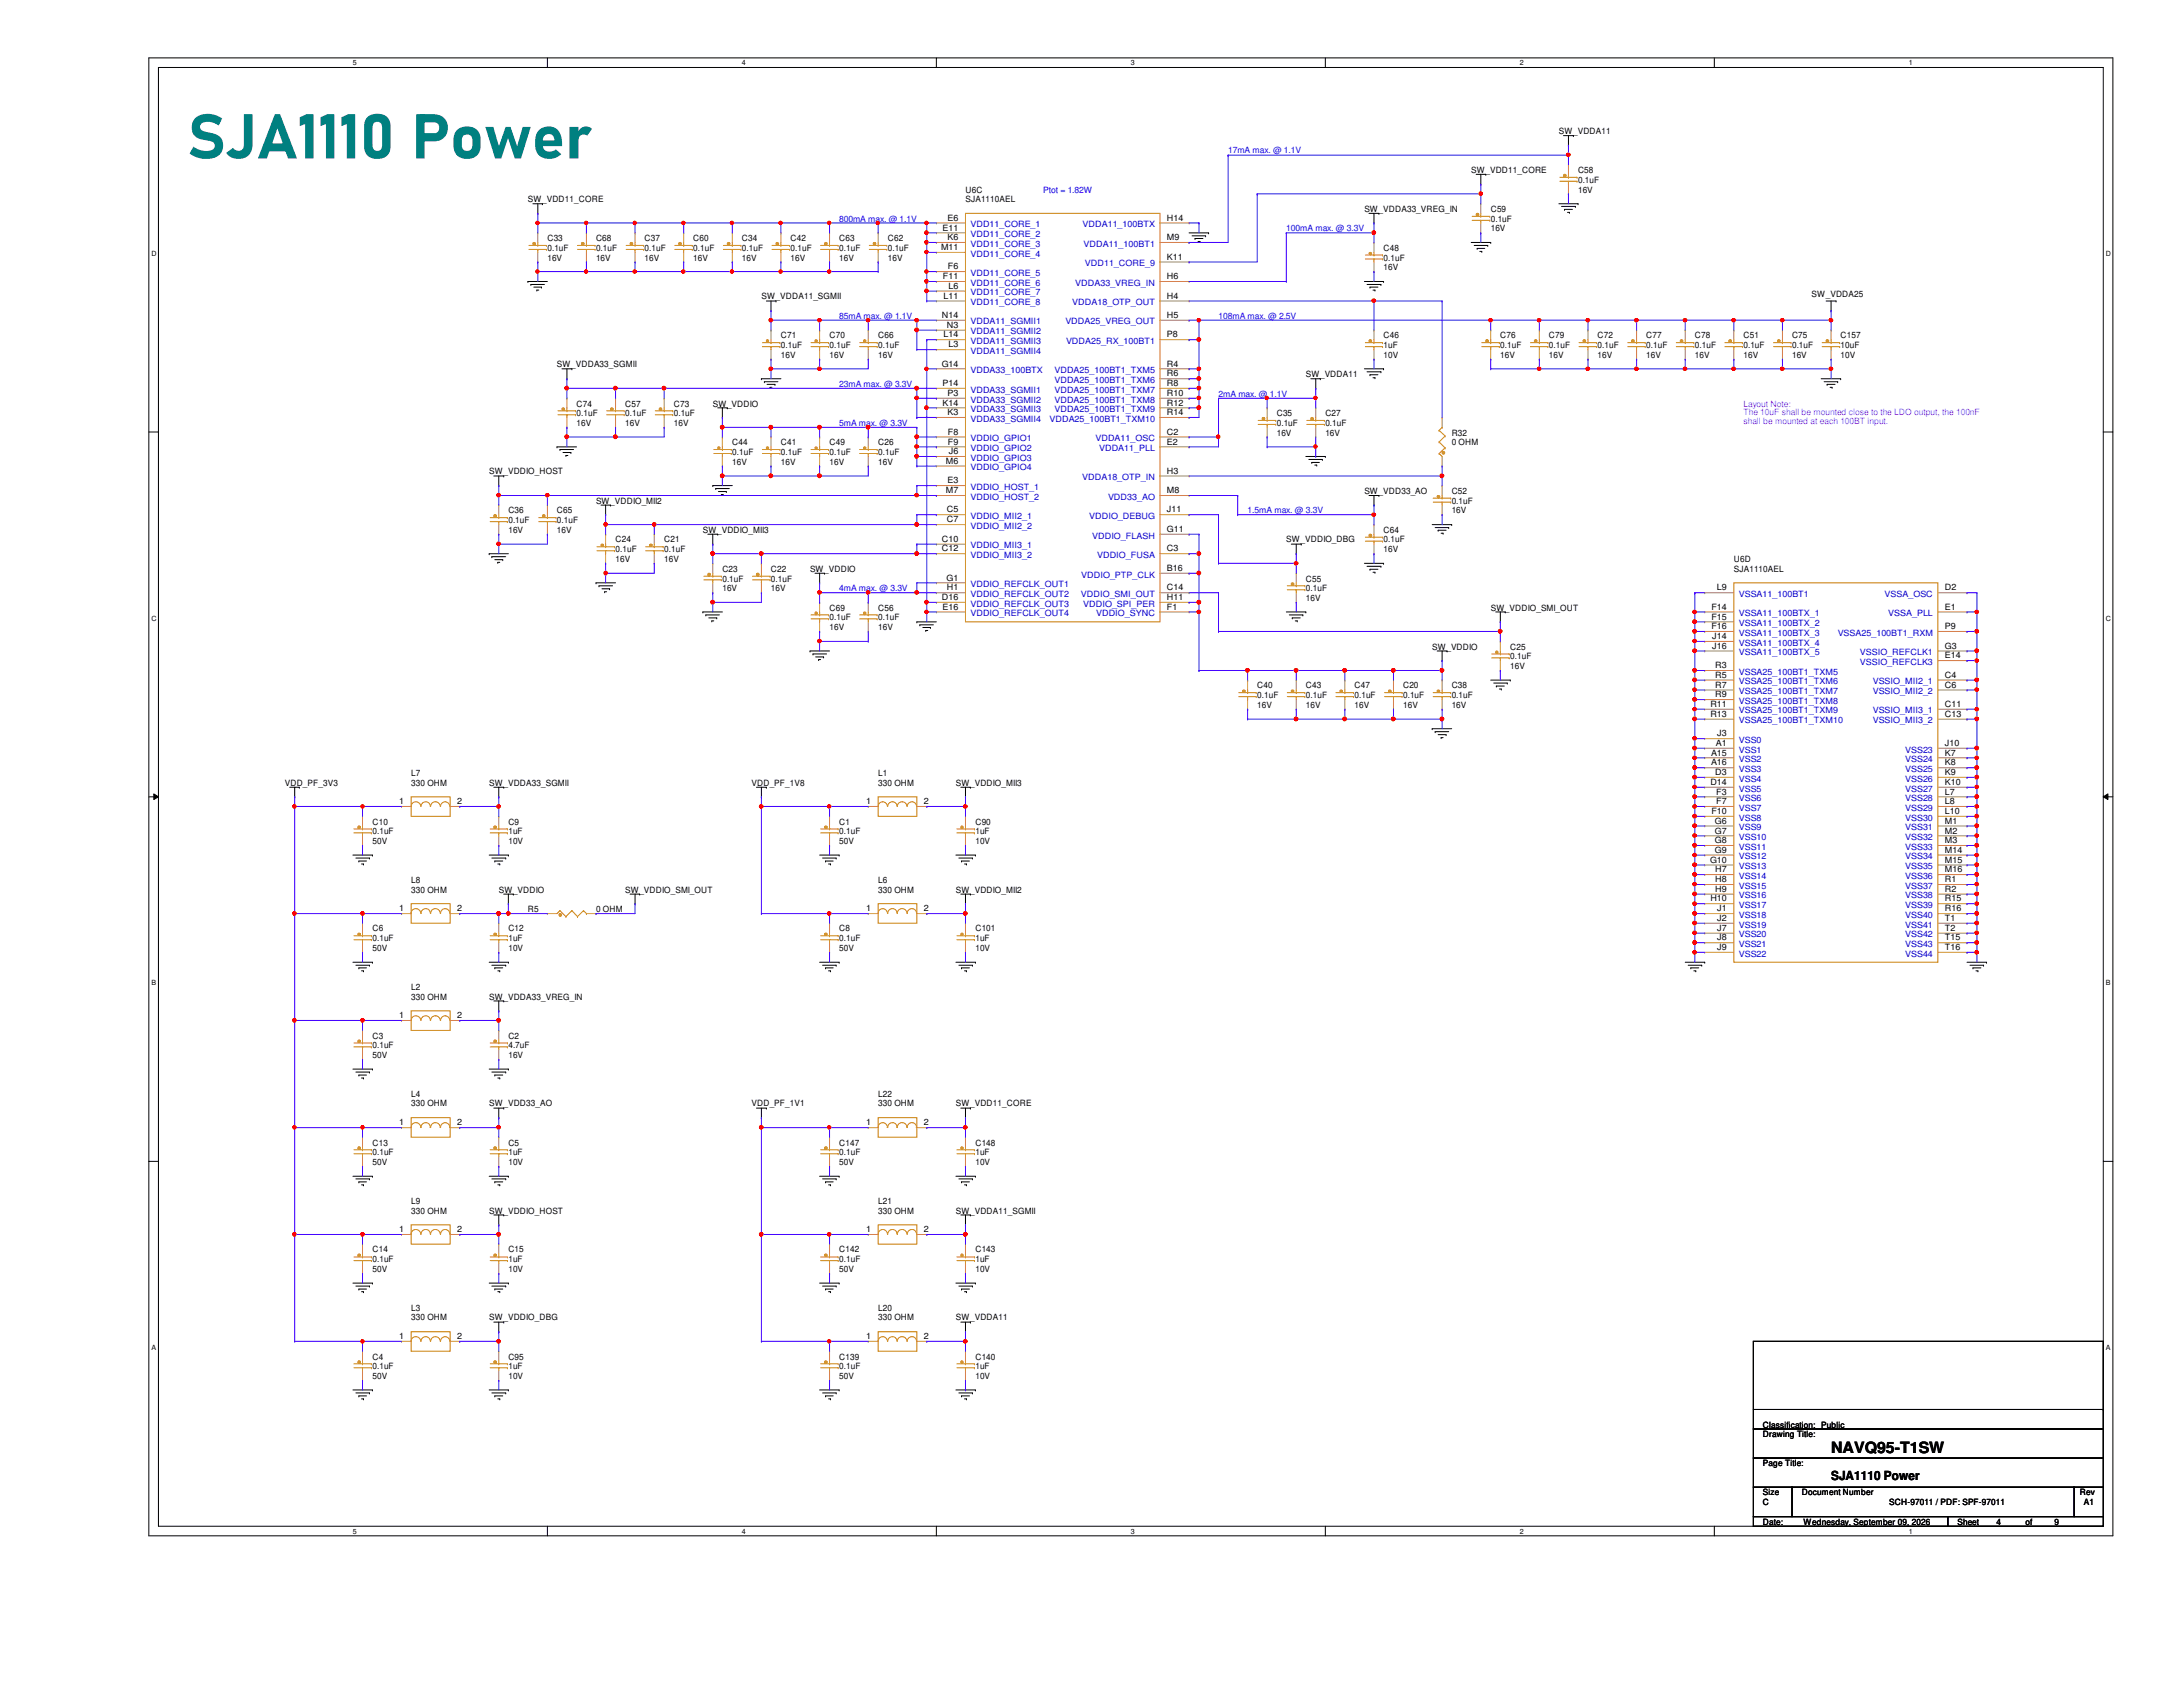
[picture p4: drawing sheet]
<svg xmlns="http://www.w3.org/2000/svg" width="279mm" height="216mm" viewBox="0 0 279 216" stroke-linecap="round" stroke-linejoin="round" font-family="sans-serif">
<defs><g id="words">
<text font-size="8" fill="#008080" x="24" y="20.3">SJA1110 Power</text>
<text font-size="2" x="234.4" y="186">NAVQ95-T1SW</text>
<text font-size="1.6" x="234.4" y="189.4">SJA1110 Power</text>
<g font-size="1.1">
<text x="199.5" y="17.1">SW_VDDA11</text>
<text x="188.3" y="22.1">SW_VDD11_CORE</text>
<text x="202" y="22.1">C58</text>
<text x="202" y="23.4">0.1uF</text>
<text x="67.6" y="25.9">SW_VDD11_CORE</text>
<text x="120.6" y="29.5">E11</text>
<text x="121.3" y="28.2">E6</text>
<text x="123.6" y="24.6">U6C</text>
<text x="123.6" y="25.9">SJA1110AEL</text>
<text x="149.4" y="28.2">H14</text>
<text x="174.6" y="27.1">SW_VDDA33_VREG_IN</text>
<text x="190.8" y="27.1">C59</text>
<text x="190.8" y="28.4">0.1uF</text>
<text x="190.8" y="29.6">16V</text>
<text x="202" y="24.6">16V</text>
<text x="70.1" y="30.9">C33</text>
<text x="70.1" y="32.1">0.1uF</text>
<text x="70.1" y="33.4">16V</text>
<text x="76.3" y="30.9">C68</text>
<text x="76.3" y="32.1">0.1uF</text>
<text x="76.3" y="33.4">16V</text>
<text x="82.5" y="30.9">C37</text>
<text x="82.5" y="32.1">0.1uF</text>
<text x="82.5" y="33.4">16V</text>
<text x="88.7" y="30.9">C60</text>
<text x="88.7" y="32.1">0.1uF</text>
<text x="88.7" y="33.4">16V</text>
<text x="95" y="30.9">C34</text>
<text x="95" y="32.1">0.1uF</text>
<text x="95" y="33.4">16V</text>
<text x="101.2" y="30.9">C42</text>
<text x="101.2" y="32.1">0.1uF</text>
<text x="101.2" y="33.4">16V</text>
<text x="107.4" y="30.9">C63</text>
<text x="107.4" y="32.1">0.1uF</text>
<text x="107.4" y="33.4">16V</text>
<text x="113.6" y="30.9">C62</text>
<text x="113.6" y="32.1">0.1uF</text>
<text x="113.6" y="33.4">16V</text>
<text x="120.4" y="32">M11</text>
<text x="120.7" y="35.7">F11</text>
<text x="121.3" y="30.7">K6</text>
<text x="121.3" y="34.5">F6</text>
<text x="149.4" y="30.7">M9</text>
<text x="149.4" y="33.2">K11</text>
<text x="149.4" y="35.7">H6</text>
<text x="177.1" y="32.1">C48</text>
<text x="177.1" y="33.4">0.1uF</text>
<text x="177.1" y="34.6">16V</text>
<text x="97.5" y="38.3">SW_VDDA11_SGMII</text>
<text x="120.6" y="40.7">N14</text>
<text x="120.8" y="38.2">L11</text>
<text x="121.2" y="42">N3</text>
<text x="121.4" y="37">L6</text>
<text x="149.4" y="38.2">H4</text>
<text x="149.4" y="40.7">H5</text>
<text x="231.9" y="38.1">SW_VDDA25</text>
<text x="71.3" y="47">SW_VDDA33_SGMII</text>
<text x="99.9" y="43.3">C71</text>
<text x="99.9" y="44.5">0.1uF</text>
<text x="99.9" y="45.8">16V</text>
<text x="106.2" y="43.3">C70</text>
<text x="106.2" y="44.5">0.1uF</text>
<text x="106.2" y="45.8">16V</text>
<text x="112.4" y="43.3">C66</text>
<text x="112.4" y="44.5">0.1uF</text>
<text x="112.4" y="45.8">16V</text>
<text x="120.5" y="46.9">G14</text>
<text x="120.8" y="43.2">L14</text>
<text x="121.4" y="44.4">L3</text>
<text x="149.4" y="43.2">P8</text>
<text x="149.4" y="46.9">R4</text>
<text x="177.1" y="43.3">C46</text>
<text x="177.1" y="44.5">1uF</text>
<text x="177.1" y="45.8">10V</text>
<text x="192" y="43.3">C76</text>
<text x="192" y="44.5">0.1uF</text>
<text x="192" y="45.8">16V</text>
<text x="198.2" y="43.3">C79</text>
<text x="198.2" y="44.5">0.1uF</text>
<text x="198.2" y="45.8">16V</text>
<text x="204.5" y="43.3">C72</text>
<text x="204.5" y="44.5">0.1uF</text>
<text x="204.5" y="45.8">16V</text>
<text x="210.7" y="43.3">C77</text>
<text x="210.7" y="44.5">0.1uF</text>
<text x="210.7" y="45.8">16V</text>
<text x="216.9" y="43.3">C78</text>
<text x="216.9" y="44.5">0.1uF</text>
<text x="216.9" y="45.8">16V</text>
<text x="223.1" y="43.3">C51</text>
<text x="223.1" y="44.5">0.1uF</text>
<text x="223.1" y="45.8">16V</text>
<text x="229.4" y="43.3">C75</text>
<text x="229.4" y="44.5">0.1uF</text>
<text x="229.4" y="45.8">16V</text>
<text x="235.6" y="43.3">C157</text>
<text x="235.6" y="44.5">10uF</text>
<text x="235.6" y="45.8">10V</text>
<text x="73.8" y="52">C74</text>
<text x="73.8" y="53.3">0.1uF</text>
<text x="80" y="52">C57</text>
<text x="80" y="53.3">0.1uF</text>
<text x="86.2" y="52">C73</text>
<text x="86.2" y="53.3">0.1uF</text>
<text x="91.2" y="52">SW_VDDIO</text>
<text x="120.6" y="49.4">P14</text>
<text x="120.6" y="51.9">K14</text>
<text x="121.3" y="50.7">P3</text>
<text x="121.3" y="53.1">K3</text>
<text x="149.4" y="51.9">R12</text>
<text x="149.4" y="53.1">R14</text>
<text x="149.4" y="48.2">R6</text>
<text x="149.4" y="49.4">R8</text>
<text x="149.4" y="50.7">R10</text>
<text x="163.4" y="53.3">C35</text>
<text x="167.1" y="48.3">SW_VDDA11</text>
<text x="169.6" y="53.3">C27</text>
<text x="73.8" y="54.5">16V</text>
<text x="80" y="54.5">16V</text>
<text x="86.2" y="54.5">16V</text>
<text x="93.7" y="57">C44</text>
<text x="93.7" y="58.3">0.1uF</text>
<text x="93.7" y="59.5">16V</text>
<text x="99.9" y="57">C41</text>
<text x="99.9" y="58.3">0.1uF</text>
<text x="99.9" y="59.5">16V</text>
<text x="106.2" y="57">C49</text>
<text x="106.2" y="58.3">0.1uF</text>
<text x="106.2" y="59.5">16V</text>
<text x="112.4" y="57">C26</text>
<text x="112.4" y="58.3">0.1uF</text>
<text x="112.4" y="59.5">16V</text>
<text x="121.1" y="59.4">M6</text>
<text x="121.3" y="55.6">F8</text>
<text x="121.3" y="56.9">F9</text>
<text x="121.5" y="58.1">J6</text>
<text x="149.4" y="55.6">C2</text>
<text x="149.4" y="56.9">E2</text>
<text x="163.4" y="54.5">0.1uF</text>
<text x="163.4" y="55.8">16V</text>
<text x="169.6" y="54.5">0.1uF</text>
<text x="169.6" y="55.8">16V</text>
<text x="185.8" y="55.8">R32</text>
<text x="185.8" y="57">0 OHM</text>
<text x="62.6" y="60.7">SW_VDDIO_HOST</text>
<text x="65.1" y="65.7">C36</text>
<text x="71.3" y="65.7">C65</text>
<text x="76.3" y="64.5">SW_VDDIO_MII2</text>
<text x="121.1" y="63.1">M7</text>
<text x="121.2" y="65.6">C5</text>
<text x="121.3" y="61.8">E3</text>
<text x="149.4" y="60.6">H3</text>
<text x="149.4" y="65.6">J11</text>
<text x="149.4" y="63.1">M8</text>
<text x="174.6" y="63.2">SW_VDD33_AO</text>
<text x="185.8" y="63.2">C52</text>
<text x="185.8" y="64.5">0.1uF</text>
<text x="185.8" y="65.7">16V</text>
<text x="65.1" y="66.9">0.1uF</text>
<text x="65.1" y="68.2">16V</text>
<text x="71.3" y="66.9">0.1uF</text>
<text x="71.3" y="68.2">16V</text>
<text x="78.8" y="69.4">C24</text>
<text x="78.8" y="70.7">0.1uF</text>
<text x="78.8" y="71.9">16V</text>
<text x="85" y="69.4">C21</text>
<text x="85" y="70.7">0.1uF</text>
<text x="85" y="71.9">16V</text>
<text x="90" y="68.2">SW_VDDIO_MII3</text>
<text x="120.6" y="69.3">C10</text>
<text x="120.6" y="70.6">C12</text>
<text x="121.2" y="66.8">C7</text>
<text x="149.4" y="68.1">G11</text>
<text x="149.4" y="70.6">C3</text>
<text x="164.6" y="69.4">SW_VDDIO_DBG</text>
<text x="177.1" y="68.2">C64</text>
<text x="177.1" y="69.4">0.1uF</text>
<text x="177.1" y="70.7">16V</text>
<text x="221.9" y="71.9">U6D</text>
<text x="92.5" y="73.2">C23</text>
<text x="92.5" y="74.4">0.1uF</text>
<text x="92.5" y="75.6">16V</text>
<text x="98.7" y="73.2">C22</text>
<text x="98.7" y="74.4">0.1uF</text>
<text x="98.7" y="75.6">16V</text>
<text x="103.7" y="73.2">SW_VDDIO</text>
<text x="120.6" y="76.8">D16</text>
<text x="121.2" y="74.3">G1</text>
<text x="121.2" y="75.6">H1</text>
<text x="149.4" y="73.1">B16</text>
<text x="149.4" y="75.6">C14</text>
<text x="149.4" y="76.8">H11</text>
<text x="167.1" y="74.4">C55</text>
<text x="167.1" y="75.6">0.1uF</text>
<text x="167.1" y="76.9">16V</text>
<text x="219.8" y="75.6">L9</text>
<text x="221.9" y="73.2">SJA1110AEL</text>
<text x="248.9" y="75.6">D2</text>
<text x="106.2" y="78.1">C69</text>
<text x="106.2" y="79.4">0.1uF</text>
<text x="106.2" y="80.6">16V</text>
<text x="112.4" y="78.1">C56</text>
<text x="112.4" y="79.4">0.1uF</text>
<text x="112.4" y="80.6">16V</text>
<text x="120.6" y="78">E16</text>
<text x="149.4" y="78">F1</text>
<text x="183.3" y="83.1">SW_VDDIO</text>
<text x="190.8" y="78.1">SW_VDDIO_SMI_OUT</text>
<text x="193.3" y="83.1">C25</text>
<text x="219" y="78">F14</text>
<text x="219" y="79.3">F15</text>
<text x="219" y="80.5">F16</text>
<text x="219.2" y="81.8">J14</text>
<text x="219.2" y="83">J16</text>
<text x="248.9" y="78">E1</text>
<text x="248.9" y="80.5">P9</text>
<text x="248.9" y="83">G3</text>
<text x="160.9" y="88.1">C40</text>
<text x="160.9" y="89.4">0.1uF</text>
<text x="167.1" y="88.1">C43</text>
<text x="167.1" y="89.4">0.1uF</text>
<text x="173.4" y="88.1">C47</text>
<text x="173.4" y="89.4">0.1uF</text>
<text x="179.6" y="88.1">C20</text>
<text x="179.6" y="89.4">0.1uF</text>
<text x="185.8" y="88.1">C38</text>
<text x="185.8" y="89.4">0.1uF</text>
<text x="193.3" y="84.4">0.1uF</text>
<text x="193.3" y="85.6">16V</text>
<text x="219.5" y="89.2">R9</text>
<text x="219.5" y="88">R7</text>
<text x="219.5" y="85.5">R3</text>
<text x="219.5" y="86.7">R5</text>
<text x="248.9" y="86.7">C4</text>
<text x="248.9" y="88">C6</text>
<text x="248.9" y="84.2">E14</text>
<text x="160.9" y="90.6">16V</text>
<text x="167.1" y="90.6">16V</text>
<text x="173.4" y="90.6">16V</text>
<text x="179.6" y="90.6">16V</text>
<text x="185.8" y="90.6">16V</text>
<text x="218.9" y="90.5">R11</text>
<text x="218.9" y="91.7">R13</text>
<text x="219.6" y="95.5">A1</text>
<text x="219.8" y="94.2">J3</text>
<text x="248.9" y="95.5">J10</text>
<text x="248.9" y="90.5">C11</text>
<text x="248.9" y="91.7">C13</text>
<text x="36.4" y="100.5">VDD_PF_3V3</text>
<text x="52.6" y="99.3">L7</text>
<text x="52.6" y="100.5">330 OHM</text>
<text x="62.6" y="100.5">SW_VDDA33_SGMII</text>
<text x="96.2" y="100.5">VDD_PF_1V8</text>
<text x="112.4" y="99.3">L1</text>
<text x="112.4" y="100.5">330 OHM</text>
<text x="122.3" y="100.5">SW_VDDIO_MII3</text>
<text x="218.9" y="100.5">D14</text>
<text x="219" y="98">A16</text>
<text x="219" y="96.7">A15</text>
<text x="219.5" y="99.2">D3</text>
<text x="219.7" y="101.7">F3</text>
<text x="248.9" y="96.7">K7</text>
<text x="248.9" y="98">K8</text>
<text x="248.9" y="99.2">K9</text>
<text x="248.9" y="100.5">K10</text>
<text x="248.9" y="101.7">L7</text>
<text x="47.7" y="105.5">C10</text>
<text x="47.7" y="106.8">0.1uF</text>
<text x="51.1" y="102.9">1</text>
<text x="58.5" y="102.9">2</text>
<text x="65.1" y="105.5">C9</text>
<text x="65.1" y="106.8">1uF</text>
<text x="107.4" y="105.5">C1</text>
<text x="107.4" y="106.8">0.1uF</text>
<text x="110.9" y="102.9">1</text>
<text x="118.2" y="102.9">2</text>
<text x="124.8" y="105.5">C90</text>
<text x="124.8" y="106.8">1uF</text>
<text x="219" y="104.2">F10</text>
<text x="219.5" y="105.4">G6</text>
<text x="219.5" y="106.7">G7</text>
<text x="219.5" y="107.9">G8</text>
<text x="219.7" y="102.9">F7</text>
<text x="248.9" y="102.9">L8</text>
<text x="248.9" y="104.2">L10</text>
<text x="248.9" y="105.4">M1</text>
<text x="248.9" y="106.7">M2</text>
<text x="248.9" y="107.9">M3</text>
<text x="47.7" y="108">50V</text>
<text x="52.6" y="113">L8</text>
<text x="65.1" y="108">10V</text>
<text x="107.4" y="108">50V</text>
<text x="112.4" y="113">L6</text>
<text x="124.8" y="108">10V</text>
<text x="218.9" y="110.4">G10</text>
<text x="219.5" y="109.1">G9</text>
<text x="219.5" y="111.6">H7</text>
<text x="219.5" y="112.9">H8</text>
<text x="248.9" y="109.1">M14</text>
<text x="248.9" y="110.4">M15</text>
<text x="248.9" y="111.6">M16</text>
<text x="248.9" y="112.9">R1</text>
<text x="47.7" y="119.2">C6</text>
<text x="51.1" y="116.6">1</text>
<text x="52.6" y="114.3">330 OHM</text>
<text x="58.5" y="116.6">2</text>
<text x="63.8" y="114.3">SW_VDDIO</text>
<text x="65.1" y="119.2">C12</text>
<text x="67.6" y="116.7">R5</text>
<text x="76.3" y="116.7">0 OHM</text>
<text x="80" y="114.3">SW_VDDIO_SMI_OUT</text>
<text x="107.4" y="119.2">C8</text>
<text x="110.9" y="116.6">1</text>
<text x="112.4" y="114.3">330 OHM</text>
<text x="118.2" y="116.6">2</text>
<text x="122.3" y="114.3">SW_VDDIO_MII2</text>
<text x="124.8" y="119.2">C101</text>
<text x="218.9" y="115.4">H10</text>
<text x="219.5" y="114.1">H9</text>
<text x="219.8" y="116.6">J1</text>
<text x="219.8" y="117.9">J2</text>
<text x="219.8" y="119.1">J7</text>
<text x="248.9" y="114.1">R2</text>
<text x="248.9" y="115.4">R15</text>
<text x="248.9" y="116.6">R16</text>
<text x="248.9" y="117.9">T1</text>
<text x="248.9" y="119.1">T2</text>
<text x="47.7" y="120.5">0.1uF</text>
<text x="47.7" y="121.7">50V</text>
<text x="65.1" y="120.5">1uF</text>
<text x="65.1" y="121.7">10V</text>
<text x="107.4" y="120.5">0.1uF</text>
<text x="107.4" y="121.7">50V</text>
<text x="124.8" y="120.5">1uF</text>
<text x="124.8" y="121.7">10V</text>
<text x="219.8" y="120.4">J8</text>
<text x="219.8" y="121.6">J9</text>
<text x="248.9" y="120.4">T15</text>
<text x="248.9" y="121.6">T16</text>
<text x="51.1" y="130.3">1</text>
<text x="52.6" y="126.7">L2</text>
<text x="52.6" y="127.9">330 OHM</text>
<text x="58.5" y="130.3">2</text>
<text x="62.6" y="127.9">SW_VDDA33_VREG_IN</text>
<text x="47.7" y="132.9">C3</text>
<text x="47.7" y="134.2">0.1uF</text>
<text x="47.7" y="135.4">50V</text>
<text x="65.1" y="132.9">C2</text>
<text x="65.1" y="134.2">4.7uF</text>
<text x="65.1" y="135.4">16V</text>
<text x="52.6" y="140.4">L4</text>
<text x="52.6" y="141.6">330 OHM</text>
<text x="62.6" y="141.6">SW_VDD33_AO</text>
<text x="96.2" y="141.6">VDD_PF_1V1</text>
<text x="112.4" y="140.4">L22</text>
<text x="112.4" y="141.6">330 OHM</text>
<text x="122.3" y="141.6">SW_VDD11_CORE</text>
<text x="47.7" y="146.6">C13</text>
<text x="47.7" y="147.8">0.1uF</text>
<text x="47.7" y="149.1">50V</text>
<text x="51.1" y="144">1</text>
<text x="58.5" y="144">2</text>
<text x="65.1" y="146.6">C5</text>
<text x="65.1" y="147.8">1uF</text>
<text x="65.1" y="149.1">10V</text>
<text x="107.4" y="146.6">C147</text>
<text x="107.4" y="147.8">0.1uF</text>
<text x="107.4" y="149.1">50V</text>
<text x="110.9" y="144">1</text>
<text x="118.2" y="144">2</text>
<text x="124.8" y="146.6">C148</text>
<text x="124.8" y="147.8">1uF</text>
<text x="124.8" y="149.1">10V</text>
<text x="52.6" y="154.1">L9</text>
<text x="52.6" y="155.3">330 OHM</text>
<text x="62.6" y="155.3">SW_VDDIO_HOST</text>
<text x="112.4" y="154.1">L21</text>
<text x="112.4" y="155.3">330 OHM</text>
<text x="122.3" y="155.3">SW_VDDA11_SGMII</text>
<text x="47.7" y="160.3">C14</text>
<text x="47.7" y="161.5">0.1uF</text>
<text x="51.1" y="157.7">1</text>
<text x="58.5" y="157.7">2</text>
<text x="65.1" y="160.3">C15</text>
<text x="65.1" y="161.5">1uF</text>
<text x="107.4" y="160.3">C142</text>
<text x="107.4" y="161.5">0.1uF</text>
<text x="110.9" y="157.7">1</text>
<text x="118.2" y="157.7">2</text>
<text x="124.8" y="160.3">C143</text>
<text x="124.8" y="161.5">1uF</text>
<text x="47.7" y="162.8">50V</text>
<text x="52.6" y="167.8">L3</text>
<text x="65.1" y="162.8">10V</text>
<text x="107.4" y="162.8">50V</text>
<text x="112.4" y="167.8">L20</text>
<text x="124.8" y="162.8">10V</text>
<text x="47.7" y="174">C4</text>
<text x="51.1" y="171.4">1</text>
<text x="52.6" y="169">330 OHM</text>
<text x="58.5" y="171.4">2</text>
<text x="62.6" y="169">SW_VDDIO_DBG</text>
<text x="65.1" y="174">C95</text>
<text x="107.4" y="174">C139</text>
<text x="110.9" y="171.4">1</text>
<text x="112.4" y="169">330 OHM</text>
<text x="118.2" y="171.4">2</text>
<text x="122.3" y="169">SW_VDDA11</text>
<text x="124.8" y="174">C140</text>
<text x="47.7" y="175.2">0.1uF</text>
<text x="47.7" y="176.5">50V</text>
<text x="65.1" y="175.2">1uF</text>
<text x="65.1" y="176.5">10V</text>
<text x="107.4" y="175.2">0.1uF</text>
<text x="107.4" y="176.5">50V</text>
<text x="124.8" y="175.2">1uF</text>
<text x="124.8" y="176.5">10V</text>
<text x="225.6" y="183.9">Drawing Title:</text>
<text x="225.6" y="182.7">Classification: Public</text>
<text x="225.6" y="187.7">Page Title:</text>
<text x="225.6" y="191.4">Size</text>
<text x="230.6" y="191.4">Document Number</text>
<text x="266.2" y="191.4">Rev</text>
<text x="225.6" y="195.2">Date:</text>
<text x="225.6" y="192.7">C</text>
<text x="230.8" y="195.2">Wednesday, September 09, 2026</text>
<text x="241.8" y="192.7">SCH-97011 / PDF: SPF-97011</text>
<text x="250.5" y="195.2">Sheet</text>
<text x="255.5" y="195.2">4</text>
<text x="259.2" y="195.2">of</text>
<text x="263" y="195.2">9</text>
<text x="266.7" y="192.7">A1</text>
</g>
<g font-size="1.1" fill="#00f">
<text x="157.2" y="19.6">17mA max. @ 1.1V</text>
<text x="107.4" y="28.4">800mA max. @ 1.1V</text>
<text x="133.5" y="24.6">Ptot = 1.82W</text>
<text x="164.6" y="29.6">100mA max. @ 3.3V</text>
<text x="107.4" y="40.8">85mA max. @ 1.1V</text>
<text x="156" y="40.8">108mA max. @ 2.5V</text>
<text x="107.4" y="49.5">23mA max. @ 3.3V</text>
<text x="156" y="50.8">2mA max. @ 1.1V</text>
<text x="107.4" y="54.5">5mA max. @ 3.3V</text>
<text x="159.7" y="65.7">1.5mA max. @ 3.3V</text>
<text x="107.4" y="75.6">4mA max. @ 3.3V</text>
</g>
<g font-size="1.1" fill="#00c">
<text x="124.2" y="29.1">VDD11_CORE_1</text>
<text x="138.6" y="29.1">VDDA11_100BTX</text>
<text x="124.2" y="30.4">VDD11_CORE_2</text>
<text x="124.2" y="31.6">VDD11_CORE_3</text>
<text x="124.2" y="32.9">VDD11_CORE_4</text>
<text x="124.2" y="35.3">VDD11_CORE_5</text>
<text x="138.7" y="31.6">VDDA11_100BT1</text>
<text x="138.9" y="34.1">VDD11_CORE_9</text>
<text x="124.2" y="36.6">VDD11_CORE_6</text>
<text x="124.2" y="37.8">VDD11_CORE_7</text>
<text x="124.2" y="39.1">VDD11_CORE_8</text>
<text x="124.2" y="41.5">VDDA11_SGMII1</text>
<text x="136.4" y="41.5">VDDA25_VREG_OUT</text>
<text x="137.2" y="39.1">VDDA18_OTP_OUT</text>
<text x="137.6" y="36.6">VDDA33_VREG_IN</text>
<text x="124.2" y="42.8">VDDA11_SGMII2</text>
<text x="124.2" y="44">VDDA11_SGMII3</text>
<text x="124.2" y="45.3">VDDA11_SGMII4</text>
<text x="124.2" y="47.8">VDDA33_100BTX</text>
<text x="135" y="47.8">VDDA25_100BT1_TXM5</text>
<text x="136.4" y="44">VDDA25_RX_100BT1</text>
<text x="124.2" y="50.2">VDDA33_SGMII1</text>
<text x="124.2" y="51.5">VDDA33_SGMII2</text>
<text x="124.2" y="52.7">VDDA33_SGMII3</text>
<text x="124.2" y="54">VDDA33_SGMII4</text>
<text x="134.3" y="54">VDDA25_100BT1_TXM10</text>
<text x="135" y="52.7">VDDA25_100BT1_TXM9</text>
<text x="135" y="49">VDDA25_100BT1_TXM6</text>
<text x="135" y="50.2">VDDA25_100BT1_TXM7</text>
<text x="135" y="51.5">VDDA25_100BT1_TXM8</text>
<text x="124.2" y="56.5">VDDIO_GPIO1</text>
<text x="124.2" y="57.7">VDDIO_GPIO2</text>
<text x="124.2" y="59">VDDIO_GPIO3</text>
<text x="140.2" y="56.5">VDDA11_OSC</text>
<text x="140.7" y="57.7">VDDA11_PLL</text>
<text x="124.2" y="60.2">VDDIO_GPIO4</text>
<text x="124.2" y="62.7">VDDIO_HOST_1</text>
<text x="124.2" y="64">VDDIO_HOST_2</text>
<text x="138.5" y="61.5">VDDA18_OTP_IN</text>
<text x="141.8" y="64">VDD33_AO</text>
<text x="124.2" y="66.4">VDDIO_MII2_1</text>
<text x="124.2" y="67.7">VDDIO_MII2_2</text>
<text x="124.2" y="70.2">VDDIO_MII3_1</text>
<text x="124.2" y="71.4">VDDIO_MII3_2</text>
<text x="139.4" y="66.4">VDDIO_DEBUG</text>
<text x="139.8" y="68.9">VDDIO_FLASH</text>
<text x="140.4" y="71.4">VDDIO_FUSA</text>
<text x="124.2" y="75.1">VDDIO_REFCLK_OUT1</text>
<text x="124.2" y="76.4">VDDIO_REFCLK_OUT2</text>
<text x="124.2" y="77.6">VDDIO_REFCLK_OUT3</text>
<text x="138.3" y="76.4">VDDIO_SMI_OUT</text>
<text x="138.4" y="73.9">VDDIO_PTP_CLK</text>
<text x="138.6" y="77.6">VDDIO_SPI_PER</text>
<text x="222.5" y="76.4">VSSA11_100BT1</text>
<text x="241.2" y="76.4">VSSA_OSC</text>
<text x="124.2" y="78.9">VDDIO_REFCLK_OUT4</text>
<text x="140.3" y="78.9">VDDIO_SYNC</text>
<text x="222.5" y="78.9">VSSA11_100BTX_1</text>
<text x="222.5" y="80.1">VSSA11_100BTX_2</text>
<text x="222.5" y="81.4">VSSA11_100BTX_3</text>
<text x="222.5" y="82.6">VSSA11_100BTX_4</text>
<text x="222.5" y="83.9">VSSA11_100BTX_5</text>
<text x="235.2" y="81.4">VSSA25_100BT1_RXM</text>
<text x="238" y="83.9">VSSIO_REFCLK1</text>
<text x="241.7" y="78.9">VSSA_PLL</text>
<text x="222.5" y="88.9">VSSA25_100BT1_TXM7</text>
<text x="222.5" y="86.4">VSSA25_100BT1_TXM5</text>
<text x="222.5" y="87.6">VSSA25_100BT1_TXM6</text>
<text x="238" y="85.1">VSSIO_REFCLK3</text>
<text x="239.7" y="87.6">VSSIO_MII2_1</text>
<text x="239.7" y="88.9">VSSIO_MII2_2</text>
<text x="222.5" y="90.1">VSSA25_100BT1_TXM8</text>
<text x="222.5" y="91.3">VSSA25_100BT1_TXM9</text>
<text x="222.5" y="92.6">VSSA25_100BT1_TXM10</text>
<text x="222.5" y="95.1">VSS0</text>
<text x="239.7" y="91.3">VSSIO_MII3_1</text>
<text x="239.7" y="92.6">VSSIO_MII3_2</text>
<text x="222.5" y="98.8">VSS3</text>
<text x="222.5" y="100">VSS4</text>
<text x="222.5" y="101.3">VSS5</text>
<text x="222.5" y="97.5">VSS2</text>
<text x="222.5" y="96.3">VSS1</text>
<text x="243.8" y="96.3">VSS23</text>
<text x="243.8" y="97.5">VSS24</text>
<text x="243.8" y="98.8">VSS25</text>
<text x="243.8" y="100">VSS26</text>
<text x="243.8" y="101.3">VSS27</text>
<text x="222.5" y="102.5">VSS6</text>
<text x="222.5" y="103.8">VSS7</text>
<text x="222.5" y="105">VSS8</text>
<text x="222.5" y="106.3">VSS9</text>
<text x="222.5" y="107.5">VSS10</text>
<text x="243.8" y="102.5">VSS28</text>
<text x="243.8" y="103.8">VSS29</text>
<text x="243.8" y="105">VSS30</text>
<text x="243.8" y="106.3">VSS31</text>
<text x="243.8" y="107.5">VSS32</text>
<text x="222.5" y="108.8">VSS11</text>
<text x="222.5" y="110">VSS12</text>
<text x="222.5" y="111.3">VSS13</text>
<text x="222.5" y="112.5">VSS14</text>
<text x="222.5" y="113.7">VSS15</text>
<text x="243.8" y="108.8">VSS33</text>
<text x="243.8" y="110">VSS34</text>
<text x="243.8" y="111.3">VSS35</text>
<text x="243.8" y="112.5">VSS36</text>
<text x="243.8" y="113.7">VSS37</text>
<text x="222.5" y="115">VSS16</text>
<text x="222.5" y="116.2">VSS17</text>
<text x="222.5" y="117.5">VSS18</text>
<text x="222.5" y="118.7">VSS19</text>
<text x="222.5" y="120">VSS20</text>
<text x="243.8" y="115">VSS38</text>
<text x="243.8" y="116.2">VSS39</text>
<text x="243.8" y="117.5">VSS40</text>
<text x="243.8" y="118.7">VSS41</text>
<text x="243.8" y="120">VSS42</text>
<text x="222.5" y="121.2">VSS21</text>
<text x="222.5" y="122.4">VSS22</text>
<text x="243.8" y="121.2">VSS43</text>
<text x="243.8" y="122.4">VSS44</text>
</g>
<g font-size="1.1" fill="#f0f">
<text x="223.1" y="52">Layout Note:</text>
<text x="223.1" y="53.2">The 10uF shall be mounted close to the LDO output, the 100nF</text>
<text x="223.1" y="54.3">shall be mounted at each 100BT input.</text>
</g>
<g font-size=".9">
<text x="45.2" y="8.3">5</text>
<text x="95" y="8.3">4</text>
<text x="144.7" y="8.3">3</text>
<text x="194.5" y="8.3">2</text>
<text x="244.3" y="8.3">1</text>
<text x="19.4" y="32.8">D</text>
<text x="269.5" y="32.8">D</text>
<text x="19.4" y="79.4">C</text>
<text x="269.5" y="79.4">C</text>
<text x="19.4" y="126.1">B</text>
<text x="269.5" y="126.1">B</text>
<text x="19.4" y="172.8">A</text>
<text x="269.5" y="172.8">A</text>
<text x="45.2" y="196.3">5</text>
<text x="95" y="196.3">4</text>
<text x="144.7" y="196.3">3</text>
<text x="194.5" y="196.3">2</text>
<text x="244.3" y="196.3">1</text>
</g>
</g></defs>
<path d="M19.1 7.4h251.3v189.2h-251.3zM20.3 8.6h248.9v186.7h-248.9z" fill="none" stroke="#000" stroke-width=".13"/>
<g fill="#fff">
<path d="M45.2 7.5h.5v1.1h-.5z"/>
<path d="M45.2 195.5h.5v1h-.5z"/>
</g>
<path d="M70.1 7.4v1.2M70.1 195.3v1.3" fill="none" stroke="#000" stroke-width=".13"/>
<g fill="#fff">
<path d="M95 7.5h.5v1.1h-.5z"/>
<path d="M95 195.5h.5v1h-.5z"/>
</g>
<path d="M119.8 7.4v1.2M119.8 195.3v1.3" fill="none" stroke="#000" stroke-width=".13"/>
<g fill="#fff">
<path d="M144.7 7.5h.5v1.1h-.5z"/>
<path d="M144.7 195.5h.5v1h-.5z"/>
</g>
<path d="M169.6 7.4v1.2M169.6 195.3v1.3" fill="none" stroke="#000" stroke-width=".13"/>
<g fill="#fff">
<path d="M194.5 7.5h.5v1.1h-.5z"/>
<path d="M194.5 195.5h.5v1h-.5z"/>
</g>
<path d="M219.4 7.4v1.2M219.4 195.3v1.3" fill="none" stroke="#000" stroke-width=".13"/>
<g fill="#fff">
<path d="M244.3 7.5h.5v1.1h-.5z"/>
<path d="M244.3 195.5h.5v1h-.5z"/>
<path d="M19.4 32h.6v1h-.6z"/>
<path d="M269.5 32h.7v1h-.7z"/>
<path d="M19.4 78.6h.6v1h-.6z"/>
<path d="M269.5 78.6h.7v1h-.7z"/>
</g>
<path d="M19.1 55.3h1.2M269.2 55.3h1.2" fill="none" stroke="#000" stroke-width=".13"/>
<g fill="#fff">
<path d="M19.4 125.3h.6v1h-.6z"/>
<path d="M269.5 125.3h.6v1h-.6z"/>
</g>
<path d="M19.1 102h1.2M19.7 101.6l.6 .4-.6 .3zM269.2 102l.6-.4v.7zM269.2 102h1.2" fill="none" stroke="#000" stroke-width=".13"/>
<path d="M19.7 101.6l.6 .4-.6 .3zM269.2 102l.6-.4v.7z" fill="#000"/>
<g fill="#fff">
<path d="M19.4 172h.5v1h-.5z"/>
<path d="M269.5 172h.6v1h-.6z"/>
</g>
<g fill="none" stroke="#000" stroke-width=".13">
<path d="M200.1 17.4h1.3M200.7 18.6h.1M200.7 17.4v1.2M201.4 17.4h.1M67.6 36h.1M67.6 36h2.5M67.9 36.4h.1M67.9 36.4h1.8M68.2 26.1h1.2M68.3 36.7h1M68.7 37.1h.1M68.7 37.1h.3"/>
<path d="M68.8 27.3h.1M68.8 26.1v1.2M69.3 36.7h.1M69.4 26.1h.1M98.1 38.5h1.2M98.7 39.8h.1M98.7 38.5v1.3M99.3 38.5h.1M152.2 29.8h2.5M152.6 30.2h1.7M153 30.5h.1M153 30.5h1"/>
<path d="M153.3 30.9h.3M153.6 30.9h.1M154.3 30.2h.1M154.7 29.8h.1M174.6 36h2.5M175 36.4h1.7M175.2 27.3h1.3M175.3 36.7h.1M175.3 36.7h1.1M175.7 37.1h.3M175.9 28.5h.1M175.9 27.3v1.2"/>
<path d="M176 37.1h.1M176.5 27.3h.1M176.7 36.4h.1M177.1 36h.1M188.3 31h2.5M188.7 31.4h1.7M188.9 22.3h1.3M189.1 31.8h.1M189.1 31.8h.9M189.4 32.2h.3M189.5 23.6h.1M189.5 22.3v1.3"/>
<path d="M189.7 32.2h.1M190.2 22.3h.1M190.4 31.4h.1M190.8 31h.1M199.5 26.1h2.5M199.9 26.4h1.7M200.2 26.8h.1M200.2 26.8h1.1M200.6 27.2h.3M200.9 27.2h.1M201.6 26.4h.1M202 26.1h.1"/>
<path d="M233.7 38.5h1.3M234.4 39.8h.1M234.4 38.5v1.3M235 38.5h.1M71.3 57.2h.1M71.3 57.2h2.5M71.7 57.5h.1M71.7 57.5h1.7M71.9 47.2h1.3M72.1 57.9h1M72.4 58.3h.1M72.4 58.3h.3"/>
<path d="M72.6 48.5h.1M72.6 47.2v1.3M73.1 57.9h.1M73.2 47.2h.1M91.9 52.2h1.2M92.5 53.4h.1M92.5 52.2v1.2M93.1 52.2h.1M97.5 48.5h.1M97.5 48.5h2.4M97.8 48.9h.1M97.8 48.9h1.8"/>
<path d="M98.2 49.2h1M98.6 49.6h.1M98.6 49.6h.2M99.2 49.2h.1M167.1 58.4h2.5M167.5 58.8h1.7M167.8 48.5h1.2M167.9 59.2h.1M167.9 59.2h1M168.3 59.5h.2M168.4 49.7h.1M168.4 48.5v1.2"/>
<path d="M168.5 59.5h.1M169 48.5h.1M169.2 58.8h.1M169.6 58.4h.1M174.6 47.2h2.5M175 47.6h1.7M175.3 48h.1M175.3 48h1.1M175.7 48.3h.3M176 48.3h.1M176.7 47.6h.1M177.1 47.2h.1"/>
<path d="M233.1 48.5h2.5M233.5 48.9h1.7M233.8 49.2h.1M233.8 49.2h1.1M234.2 49.6h.3M234.5 49.6h.1M235.2 48.9h.1M235.6 48.5h.1M62.6 70.9h.1M62.6 70.9h2.5M62.9 71.2h.1M62.9 71.2h1.8"/>
<path d="M63.2 60.9h1.3M63.3 71.6h1M63.7 72h.1M63.7 72h.3M63.8 62.1h.1M63.8 60.9v1.2M64.3 71.6h.1M64.5 60.9h.1M76.3 74.6h.1M76.3 74.6h2.5M76.7 75h.1M76.7 75h1.7"/>
<path d="M76.9 64.6h1.2M77 75.4h1M77.4 75.7h.1M77.4 75.7h.2M77.5 65.9h.1M77.5 64.6v1.3M78 75.4h.1M78.1 64.6h.1M90 78.3h.1M90 78.3h2.5M90.3 78.7h.1M90.3 78.7h1.8"/>
<path d="M90.6 68.4h1.3M90.7 79.1h1M91.1 79.5h.1M91.1 79.5h.3M91.2 62.1h.1M91.2 69.6h.1M91.2 62.1h2.5M91.2 68.4v1.2M91.6 62.5h.1M91.6 62.5h1.7M91.7 79.1h.1M91.9 68.4h.1"/>
<path d="M91.9 62.9h1.1M92.3 63.3h.1M92.3 63.3h.3M93 62.9h.1M104.3 73.4h1.2M104.9 74.6h.1M104.9 73.4v1.2M105.5 73.4h.1M117.3 79.6h.1M117.3 79.6h2.5M117.7 80h.1M117.7 80h1.8"/>
<path d="M164.6 78.3h2.5M165 78.7h1.8M165.3 69.6h1.2M165.4 79.1h.1M165.4 79.1h1M165.8 79.5h.2M165.9 70.9h.1M165.9 69.6v1.3M166 79.5h.1M166.5 69.6h.1M166.8 78.7h.1M167.1 78.3h.1"/>
<path d="M174.6 72.1h2.5M175 72.5h1.7M175.2 63.4h1.3M175.3 72.9h.1M175.3 72.9h1.1M175.7 73.2h.3M175.9 64.6h.1M175.9 63.4v1.2M176 73.2h.1M176.5 63.4h.1M176.7 72.5h.1M177.1 72.1h.1"/>
<path d="M183.3 67.1h2.5M183.7 67.5h1.7M184.1 67.9h.1M184.1 67.9h1M184.4 68.2h.3M184.7 68.2h.1M185.4 67.5h.1M185.8 67.1h.1M191.4 78.3h1.3M192 79.6h.1M192 78.3v1.3M192.7 78.3h.1"/>
<path d="M103.7 83.3h.1M103.7 83.3h2.5M104.1 83.7h.1M104.1 83.7h1.7M104.4 84.1h1M104.8 84.4h.1M104.8 84.4h.2M105.4 84.1h.1M118.1 80.3h1M118.5 80.7h.1M118.5 80.7h.2M119.1 80.3h.1"/>
<path d="M183.3 93.3h.1M183.3 93.3h2.5M183.7 93.6h.1M183.7 93.6h1.7M183.9 83.3h1.3M184.1 94h1M184.4 94.4h.1M184.4 94.4h.3M184.6 84.5h.1M184.6 83.3v1.2M185.1 94h.1M185.2 83.3h.1"/>
<path d="M190.8 87h2.5M191.2 87.4h1.7M191.5 87.8h.1M191.5 87.8h1M191.9 88.2h.3M192.2 88.2h.1M192.9 87.4h.1M193.3 87h.1M37.1 100.8h1.2M37.7 102h.1M37.7 100.8v1.2M38.3 100.8h.1"/>
<path d="M45.2 109.4h2.5M45.6 109.8h1.7M45.9 110.2h.1M45.9 110.2h1M46.3 110.6h.2M46.5 110.6h.1M47.3 109.8h.1M47.7 109.4h.1M62.6 109.4h2.5M62.9 109.8h1.8M63.2 100.8h1.3M63.3 110.2h.1"/>
<path d="M63.3 110.2h1M63.7 110.6h.3M63.8 102h.1M63.8 100.8v1.2M64 110.6h.1M64.5 100.8h.1M64.5 114.4h1.2M64.7 109.8h.1M65.1 109.4h.1M65.1 115.7h.1M65.1 114.4v1.3M65.7 114.4h.1"/>
<path d="M80.6 114.4h1.3M81.3 115.7h.1M81.3 114.4v1.3M81.9 114.4h.1M96.8 100.8h1.3M97.5 102h.1M97.5 100.8v1.2M98.1 100.8h.1M104.9 109.4h2.5M105.3 109.8h1.7M105.7 110.2h.1M105.7 110.2h.9"/>
<path d="M106 110.6h.3M106.3 110.6h.1M107 109.8h.1M107.4 109.4h.1M122.3 109.4h2.5M122.7 109.8h1.8M123 100.8h1.2M123 114.4h1.2M123.1 110.2h.1M123.1 110.2h1M123.4 110.6h.3M123.6 102h.1"/>
<path d="M123.6 115.7h.1M123.6 100.8v1.2M123.6 114.4v1.3M123.7 110.6h.1M124.2 100.8h.1M124.2 114.4h.1M124.5 109.8h.1M124.8 109.4h.1M45.2 123.1h2.5M45.2 136.8h2.5M45.6 123.5h1.7M45.6 137.2h1.7"/>
<path d="M45.9 123.9h.1M45.9 137.6h.1M45.9 123.9h1M45.9 137.6h1M46.3 124.2h.2M46.3 138h.2M46.5 124.2h.1M46.5 138h.1M47.3 123.5h.1M47.3 137.2h.1M47.7 123.1h.1M47.7 136.8h.1"/>
<path d="M62.6 123.1h2.5M62.6 136.8h2.5M62.9 123.5h1.8M62.9 137.2h1.8M63.2 128.1h1.3M63.3 123.9h.1M63.3 137.6h.1M63.3 123.9h1M63.3 137.6h1M63.7 124.2h.3M63.7 138h.3M63.8 129.4h.1"/>
<path d="M63.8 128.1v1.3M64 124.2h.1M64 138h.1M64.5 128.1h.1M64.7 123.5h.1M64.7 137.2h.1M65.1 123.1h.1M65.1 136.8h.1M104.9 123.1h2.5M105.3 123.5h1.7M105.7 123.9h.1M105.7 123.9h.9"/>
<path d="M106 124.2h.3M106.3 124.2h.1M107 123.5h.1M107.4 123.1h.1M122.3 123.1h2.5M122.7 123.5h1.8M123.1 123.9h.1M123.1 123.9h1M123.4 124.2h.3M123.7 124.2h.1M124.5 123.5h.1M124.8 123.1h.1"/>
<path d="M215.7 123.1h2.5M216.1 123.5h1.7M216.4 123.9h.1M216.4 123.9h1M216.8 124.2h.2M217 124.2h.1M217.8 123.5h.1M218.2 123.1h.1M251.8 123.1h2.5M252.1 123.5h1.8M252.5 123.9h.1M252.5 123.9h1"/>
<path d="M252.9 124.2h.3M253.2 124.2h.1M253.9 123.5h.1M254.3 123.1h.1M19.1 148.6h1.2M45.2 150.5h2.5M45.6 150.9h1.7M45.9 151.3h.1M45.9 151.3h1M46.3 151.6h.2M46.5 151.6h.1M47.3 150.9h.1"/>
<path d="M47.7 150.5h.1M62.6 150.5h2.5M62.9 150.9h1.8M63.2 141.8h1.3M63.2 155.5h1.3M63.3 151.3h.1M63.3 151.3h1M63.7 151.6h.3M63.8 143h.1M63.8 156.8h.1M63.8 141.8v1.2M63.8 155.5v1.3"/>
<path d="M64 151.6h.1M64.5 141.8h.1M64.5 155.5h.1M64.7 150.9h.1M65.1 150.5h.1M96.8 141.8h1.3M97.5 143h.1M97.5 141.8v1.2M98.1 141.8h.1M104.9 150.5h2.5M105.3 150.9h1.7M105.7 151.3h.1"/>
<path d="M105.7 151.3h.9M106 151.6h.3M106.3 151.6h.1M107 150.9h.1M107.4 150.5h.1M122.3 150.5h2.5M122.7 150.9h1.8M123 141.8h1.2M123 155.5h1.2M123.1 151.3h.1M123.1 151.3h1M123.4 151.6h.3"/>
<path d="M123.6 143h.1M123.6 156.8h.1M123.6 141.8v1.2M123.6 155.5v1.3M123.7 151.6h.1M124.2 141.8h.1M124.2 155.5h.1M124.5 150.9h.1M124.8 150.5h.1M269.2 148.6h1.2M45.2 164.2h2.5M45.2 177.9h2.5"/>
<path d="M45.6 164.6h1.7M45.6 178.3h1.7M45.9 165h.1M45.9 178.6h.1M45.9 165h1M45.9 178.6h1M46.3 165.3h.2M46.3 179h.2M46.5 165.3h.1M46.5 179h.1M47.3 164.6h.1M47.3 178.3h.1"/>
<path d="M47.7 164.2h.1M47.7 177.9h.1M62.6 164.2h2.5M62.6 177.9h2.5M62.9 164.6h1.8M62.9 178.3h1.8M63.2 169.2h1.3M63.3 165h.1M63.3 178.6h.1M63.3 165h1M63.3 178.6h1M63.7 165.3h.3"/>
<path d="M63.7 179h.3M63.8 170.4h.1M63.8 169.2v1.2M64 165.3h.1M64 179h.1M64.5 169.2h.1M64.7 164.6h.1M64.7 178.3h.1M65.1 164.2h.1M65.1 177.9h.1M104.9 164.2h2.5M104.9 177.9h2.5"/>
<path d="M105.3 164.6h1.7M105.3 178.3h1.7M105.7 165h.1M105.7 178.6h.1M105.7 165h.9M105.7 178.6h.9M106 165.3h.3M106 179h.3M106.3 165.3h.1M106.3 179h.1M107 164.6h.1M107 178.3h.1"/>
<path d="M107.4 164.2h.1M107.4 177.9h.1M122.3 164.2h2.5M122.3 177.9h2.5M122.7 164.6h1.8M122.7 178.3h1.8M123 169.2h1.2M123.1 165h.1M123.1 178.6h.1M123.1 165h1M123.1 178.6h1M123.4 165.3h.3"/>
<path d="M123.4 179h.3M123.6 170.4h.1M123.6 169.2v1.2M123.7 165.3h.1M123.7 179h.1M124.2 169.2h.1M124.5 164.6h.1M124.5 178.3h.1M124.8 164.2h.1M124.8 177.9h.1M224.4 171.7h44.8v11.2h-44.8zM224.4 182.9h44.8v3.7h-44.8z"/>
<path d="M224.4 186.6h44.8v3.7h-44.8zM224.4 190.3h5v3.8h-5zM224.4 194.1h24.9v1.2h-24.9zM224.4 180.4h44.8M229.4 190.3h36.1v3.8h-36.1zM249.3 194.1h19.9v1.2h-19.9zM265.5 190.3h3.7v3.8h-3.7zM269.2 180.4h.1"/>
</g>
<path d="M62.7 106.6h2.2M62.7 106.1h2.2M63.8 106.6h.1M63.8 106.6v.4M64.9 106.6h.1M64.9 106.1h.1" fill="none" stroke="#cc8006" stroke-width=".13"/>
<path d="M63.2 105.7h.3v.3h-.3z" fill-rule="evenodd" fill="#cc8006"/>
<path d="M220.8 44.4h2.2M220.8 43.9h2.2M221.9 44.4h.1M221.9 44.4v.3M223 44.4h.1M223 43.9h.1M63.2 105.7h.3v.3h-.3zM63.8 106.1h.1M63.8 105.7v.4" fill="none" stroke="#cc8006" stroke-width=".13"/>
<path d="M63.8 104.5h.1M63.8 108.2h.1M63.8 104.5v1.2M63.8 107v1.2" fill="none" stroke="#a84" stroke-width=".13"/>
<path d="M221.3 43.5h.3v.3h-.3z" fill-rule="evenodd" fill="#cc8006"/>
<path d="M174.8 33.1h2.2M174.8 32.6h2.2M175.9 33.1h.1M175.9 33.1v.4M177 33.1h.1M177 32.6h.1M221.3 43.5h.3v.3h-.3zM221.9 43.9h.1M221.9 43.5v.4" fill="none" stroke="#cc8006" stroke-width=".13"/>
<path d="M221.9 42.2h.1M221.9 46h.1M221.9 42.2v1.3M221.9 44.7v1.3" fill="none" stroke="#a84" stroke-width=".13"/>
<path d="M175.3 32.3h.2v.2h-.2z" fill-rule="evenodd" fill="#cc8006"/>
<path d="M175.3 32.3h.2v.2h-.2zM175.9 32.6h.1M175.9 32.3v.3M90.1 74.2h2.2M90.1 73.7h2.2M91.2 74.2h.1M91.2 74.2v.4M92.3 74.2h.1M92.3 73.7h.1" fill="none" stroke="#cc8006" stroke-width=".13"/>
<path d="M175.9 31h.1M175.9 34.8h.1M175.9 31v1.3M175.9 33.5v1.3" fill="none" stroke="#a84" stroke-width=".13"/>
<path d="M90.6 73.4h.3v.2h-.3z" fill-rule="evenodd" fill="#cc8006"/>
<g fill="none" stroke="#cc8006" stroke-width=".13">
<path d="M90.6 73.4h.3v.2h-.3zM91.2 73.7h.1M91.2 73.4v.3M112.4 102h4.9v2.5h-4.9zM112.4 103.2a.59 .59 0 0 1 .6-.6 .59 .59 0 0 1 .6 .6M113.6 103.2a.59 .59 0 0 1 .6-.6 .59 .59 0 0 1 .6 .6M114.9 103.2a.61 .61 0 0 1 .6-.6 .61 .61 0 0 1 .6 .6M116.1 103.2a.59 .59 0 0 1 .6-.6 .59 .59 0 0 1 .6 .6M105 161.3h2.3M105 160.9h2.3M106.2 161.3h.1M106.2 161.3v.4"/>
<path d="M107.3 161.3h.1M107.3 160.9h.1"/>
</g>
<path d="M91.2 72.1h.1M91.2 75.9h.1M91.2 72.1v1.3M91.2 74.6v1.3M111.1 103.2h.1M111.1 103.2h1.3M117.3 103.2h1.3M118.6 103.2h.1" fill="none" stroke="#a84" stroke-width=".13"/>
<path d="M105.6 160.5h.2v.3h-.2z" fill-rule="evenodd" fill="#cc8006"/>
<path d="M73.9 31.9h2.3M73.9 31.4h2.3M75.1 31.9h.1M75.1 31.9v.4M76.2 31.9h.1M76.2 31.4h.1M105.6 160.5h.2v.3h-.2zM106.2 160.9h.1M106.2 160.5v.4" fill="none" stroke="#cc8006" stroke-width=".13"/>
<path d="M106.2 159.2h.1M106.2 159.2v1.3M106.2 163h.1M106.2 161.7v1.3" fill="none" stroke="#a84" stroke-width=".13"/>
<path d="M74.5 31.1h.2v.2h-.2z" fill-rule="evenodd" fill="#cc8006"/>
<path d="M74.5 31.1h.2v.2h-.2zM75.1 31.4h.1M75.1 31v.4M45.3 147.7h2.2M45.3 147.2h2.2M46.4 147.7h.1M46.4 147.7v.3M47.5 147.7h.1M47.5 147.2h.1" fill="none" stroke="#cc8006" stroke-width=".13"/>
<path d="M75.1 29.8h.1M75.1 33.5h.1M75.1 29.8v1.2M75.1 32.3v1.2" fill="none" stroke="#a84" stroke-width=".13"/>
<path d="M45.8 146.8h.3v.3h-.3z" fill-rule="evenodd" fill="#cc8006"/>
<path d="M167.3 54.3h2.2M167.3 53.8h2.2M168.4 54.3h.1M168.4 54.3v.4M169.5 54.3h.1M169.5 53.8h.1M45.8 146.8h.3v.3h-.3zM46.4 147.2h.1M46.4 146.8v.4" fill="none" stroke="#cc8006" stroke-width=".13"/>
<path d="M46.4 145.5h.1M46.4 149.3h.1M46.4 145.5v1.3M46.4 148v1.3" fill="none" stroke="#a84" stroke-width=".13"/>
<path d="M167.8 53.5h.3v.2h-.3z" fill-rule="evenodd" fill="#cc8006"/>
<path d="M167.8 53.5h.3v.2h-.3zM168.4 53.8h.1M168.4 53.4v.4M214.5 44.4h2.3M214.5 43.9h2.3M215.7 44.4h.1M215.7 44.4v.3M216.8 44.4h.1M216.8 43.9h.1" fill="none" stroke="#cc8006" stroke-width=".13"/>
<path d="M168.4 52.2h.1M168.4 55.9h.1M168.4 52.2v1.2M168.4 54.7v1.2" fill="none" stroke="#a84" stroke-width=".13"/>
<path d="M215.1 43.5h.2v.3h-.2z" fill-rule="evenodd" fill="#cc8006"/>
<path d="M215.1 43.5h.2v.3h-.2zM215.7 43.9h.1M215.7 43.5v.4M45.3 161.3h2.2M45.3 160.9h2.2M46.4 161.3h.1M46.4 161.3v.4M47.5 161.3h.1M47.5 160.9h.1" fill="none" stroke="#cc8006" stroke-width=".13"/>
<path d="M215.7 42.2h.1M215.7 46h.1M215.7 42.2v1.3M215.7 44.7v1.3" fill="none" stroke="#a84" stroke-width=".13"/>
<path d="M45.8 160.5h.3v.3h-.3z" fill-rule="evenodd" fill="#cc8006"/>
<path d="M45.8 160.5h.3v.3h-.3zM46.4 160.9h.1M46.4 160.5v.4M122.5 161.3h2.2M122.5 160.9h2.2M123.6 161.3h.1M123.6 161.3v.4M124.7 161.3h.1M124.7 160.9h.1" fill="none" stroke="#cc8006" stroke-width=".13"/>
<path d="M46.4 159.2h.1M46.4 159.2v1.3M46.4 163h.1M46.4 161.7v1.3" fill="none" stroke="#a84" stroke-width=".13"/>
<path d="M123 160.5h.2v.3h-.2z" fill-rule="evenodd" fill="#cc8006"/>
<path d="M96.3 74.2h2.3M96.3 73.7h2.3M97.5 74.2h.1M97.5 74.2v.4M98.6 74.2h.1M98.6 73.7h.1M123 160.5h.2v.3h-.2zM123.6 160.9h.1M123.6 160.5v.4" fill="none" stroke="#cc8006" stroke-width=".13"/>
<path d="M123.6 159.2h.1M123.6 159.2v1.3M123.6 163h.1M123.6 161.7v1.3" fill="none" stroke="#a84" stroke-width=".13"/>
<path d="M96.9 73.4h.2v.2h-.2z" fill-rule="evenodd" fill="#cc8006"/>
<path d="M96.9 73.4h.2v.2h-.2zM97.5 73.7h.1M97.5 73.4v.3M171 89.2h2.2M171 88.6h2.2M172.1 89.2h.1M172.1 89.2v.3M173.2 89.2h.1M173.2 88.6h.1" fill="none" stroke="#cc8006" stroke-width=".13"/>
<path d="M97.5 72.1h.1M97.5 75.9h.1M97.5 72.1v1.3M97.5 74.6v1.3" fill="none" stroke="#a84" stroke-width=".13"/>
<path d="M171.5 88.3h.3v.3h-.3z" fill-rule="evenodd" fill="#cc8006"/>
<path d="M171.5 88.3h.3v.3h-.3zM172.1 88.6h.1M172.1 88.3v.3M62.7 147.7h2.2M62.7 147.2h2.2M63.8 147.7h.1M63.8 147.7v.3M64.9 147.7h.1M64.9 147.2h.1" fill="none" stroke="#cc8006" stroke-width=".13"/>
<path d="M172.1 87h.1M172.1 90.8h.1M172.1 87v1.3M172.1 89.5v1.3" fill="none" stroke="#a84" stroke-width=".13"/>
<path d="M63.2 146.8h.3v.3h-.3z" fill-rule="evenodd" fill="#cc8006"/>
<path d="M97.6 44.4h2.2M97.6 43.9h2.2M98.7 44.4h.1M98.7 44.4v.3M99.8 44.4h.1M99.8 43.9h.1M63.2 146.8h.3v.3h-.3zM63.8 147.2h.1M63.8 146.8v.4" fill="none" stroke="#cc8006" stroke-width=".13"/>
<path d="M63.8 145.5h.1M63.8 149.3h.1M63.8 145.5v1.3M63.8 148v1.3" fill="none" stroke="#a84" stroke-width=".13"/>
<path d="M98.1 43.5h.2v.3h-.2z" fill-rule="evenodd" fill="#cc8006"/>
<path d="M80.1 31.9h2.3M80.1 31.4h2.3M81.3 31.9h.1M81.3 31.9v.4M82.4 31.9h.1M82.4 31.4h.1M98.1 43.5h.2v.3h-.2zM98.7 43.9h.1M98.7 43.5v.4" fill="none" stroke="#cc8006" stroke-width=".13"/>
<path d="M98.7 42.2h.1M98.7 46h.1M98.7 42.2v1.3M98.7 44.7v1.3" fill="none" stroke="#a84" stroke-width=".13"/>
<path d="M80.7 31.1h.2v.2h-.2z" fill-rule="evenodd" fill="#cc8006"/>
<g fill="none" stroke="#cc8006" stroke-width=".13">
<path d="M80.7 31.1h.2v.2h-.2zM81.3 31.4h.1M81.3 31v.4M161 54.3h2.3M161 53.8h2.3M162.2 54.3h.1M162.2 54.3v.4M163.3 54.3h.1M163.3 53.8h.1M52.6 115.7h5v2.5h-5zM53.8 116.9a.61 .61 0 0 0-.6-.6 .61 .61 0 0 0-.6 .6M55.1 116.9a.59 .59 0 0 0-.6-.6 .59 .59 0 0 0-.6 .6"/>
<path d="M56.3 116.9a.61 .61 0 0 0-.6-.6 .61 .61 0 0 0-.6 .6M57.6 116.9a.59 .59 0 0 0-.6-.6 .59 .59 0 0 0-.6 .6M52.6 129.4h5v2.5h-5zM52.6 130.6a.61 .61 0 0 1 .6-.6 .61 .61 0 0 1 .6 .6M53.9 130.6a.59 .59 0 0 1 .6-.6 .59 .59 0 0 1 .6 .6M55.1 130.6a.61 .61 0 0 1 .6-.6 .61 .61 0 0 1 .6 .6M56.4 130.6a.59 .59 0 0 1 .6-.6 .59 .59 0 0 1 .6 .6"/>
</g>
<path d="M81.3 29.8h.1M81.3 33.5h.1M81.3 29.8v1.2M81.3 32.3v1.2M51.4 116.9h.1M51.4 116.9h1.2M57.6 116.9h1.2M58.8 116.9h.1M51.4 130.6h.1M51.4 130.6h1.2M57.6 130.6h1.2M58.8 130.6h.1" fill="none" stroke="#a84" stroke-width=".13"/>
<path d="M161.6 53.5h.2v.2h-.2z" fill-rule="evenodd" fill="#cc8006"/>
<path d="M97.6 58h2.2M97.6 57.5h2.2M98.7 58h.1M98.7 58v.4M99.8 58h.1M99.8 57.5h.1M161.6 53.5h.2v.2h-.2zM162.2 53.8h.1M162.2 53.4v.4" fill="none" stroke="#cc8006" stroke-width=".13"/>
<path d="M162.2 52.2h.1M162.2 55.9h.1M162.2 52.2v1.2M162.2 54.7v1.2" fill="none" stroke="#a84" stroke-width=".13"/>
<path d="M98.1 57.2h.2v.2h-.2z" fill-rule="evenodd" fill="#cc8006"/>
<path d="M98.1 57.2h.2v.2h-.2zM98.7 57.5h.1M98.7 57.2v.3M62.7 161.3h2.2M62.7 160.9h2.2M63.8 161.3h.1M63.8 161.3v.4M64.9 161.3h.1M64.9 160.9h.1" fill="none" stroke="#cc8006" stroke-width=".13"/>
<path d="M98.7 55.9h.1M98.7 59.6h.1M98.7 55.9v1.3M98.7 58.4v1.2" fill="none" stroke="#a84" stroke-width=".13"/>
<path d="M63.2 160.5h.3v.3h-.3z" fill-rule="evenodd" fill="#cc8006"/>
<path d="M123.6 27.3h24.9v52.3h-24.9zM208.3 44.4h2.3M208.3 43.9h2.3M209.5 44.4h.1M209.5 44.4v.3M210.6 44.4h.1M210.6 43.9h.1M63.2 160.5h.3v.3h-.3zM63.8 160.9h.1M63.8 160.5v.4" fill="none" stroke="#cc8006" stroke-width=".13"/>
<g fill="none" stroke="#a84" stroke-width=".13">
<path d="M119.8 28.5h.1M119.8 29.8h.1M119.8 31h.1M119.8 32.3h.1M119.8 34.8h.1M119.8 36h.1M119.8 37.3h.1M119.8 38.5h.1M119.8 28.5h3.8M119.8 31h3.8M119.8 29.8h3.8M119.8 32.3h3.8"/>
<path d="M119.8 34.8h3.8M119.8 36h3.8M119.8 37.3h3.8M119.8 38.5h3.8M148.5 28.5h3.7M148.5 31h3.7M148.5 36h3.7M148.5 38.5h3.7M148.5 33.5h3.7M152.2 28.5h.1M152.2 31h.1M152.2 33.5h.1"/>
<path d="M152.2 36h.1M152.2 38.5h.1M119.8 41h.1M119.8 42.2h.1M119.8 43.5h.1M119.8 44.7h.1M119.8 47.2h.1M119.8 49.7h.1M119.8 51h.1M119.8 52.2h.1M119.8 53.4h.1M119.8 55.9h.1"/>
<path d="M119.8 57.2h.1M119.8 58.4h.1M119.8 59.6h.1M119.8 41h3.8M119.8 42.2h3.8M119.8 43.5h3.8M119.8 44.7h3.8M119.8 55.9h3.8M119.8 57.2h3.8M119.8 47.2h3.8M119.8 49.7h3.8M119.8 51h3.8"/>
<path d="M119.8 52.2h3.8M119.8 53.4h3.8M119.8 58.4h3.8M119.8 59.6h3.8M148.5 41h3.7M148.5 43.5h3.7M148.5 55.9h3.7M148.5 57.2h3.7M148.5 47.2h3.7M148.5 49.7h3.7M148.5 51h3.7M148.5 52.2h3.7"/>
<path d="M148.5 53.4h3.7M148.5 48.5h3.7M152.2 41h.1M152.2 55.9h.1M152.2 57.2h.1M152.2 43.5h.1M152.2 52.2h.1M152.2 53.4h.1M152.2 47.2h.1M152.2 48.5h.1M152.2 49.7h.1M152.2 51h.1"/>
<path d="M119.8 62.1h.1M119.8 63.4h.1M119.8 65.9h.1M119.8 67.1h.1M119.8 69.6h.1M119.8 70.9h.1M119.8 74.6h.1M119.8 75.9h.1M119.8 77.1h.1M119.8 78.3h.1M119.8 65.9h3.8M119.8 70.9h3.8"/>
<path d="M119.8 62.1h3.8M119.8 63.4h3.8M119.8 67.1h3.8M119.8 69.6h3.8M119.8 74.6h3.8M119.8 75.9h3.8M119.8 77.1h3.8M119.8 78.3h3.8M148.5 60.9h3.7M148.5 65.9h3.7M148.5 68.4h3.7M148.5 70.9h3.7"/>
<path d="M148.5 63.4h3.7M148.5 73.4h3.7M148.5 75.9h3.7M148.5 77.1h3.7M148.5 78.3h3.7M152.2 60.9h.1M152.2 65.9h.1M152.2 68.4h.1M152.2 70.9h.1M152.2 73.4h.1M152.2 63.4h.1M152.2 75.9h.1"/>
<path d="M152.2 77.1h.1M152.2 78.3h.1M63.8 159.2h.1M63.8 159.2v1.3M63.8 163h.1M63.8 161.7v1.3"/>
</g>
<path d="M208.9 43.5h.2v.3h-.2z" fill-rule="evenodd" fill="#cc8006"/>
<path d="M208.9 43.5h.2v.3h-.2zM209.5 43.9h.1M209.5 43.5v.4M105 106.6h2.3M105 106.1h2.3M106.2 106.6h.1M106.2 106.6v.4M107.3 106.6h.1M107.3 106.1h.1" fill="none" stroke="#cc8006" stroke-width=".13"/>
<path d="M209.5 42.2h.1M209.5 46h.1M209.5 42.2v1.3M209.5 44.7v1.3" fill="none" stroke="#a84" stroke-width=".13"/>
<path d="M105.6 105.7h.2v.3h-.2z" fill-rule="evenodd" fill="#cc8006"/>
<g fill="none" stroke="#cc8006" stroke-width=".13">
<path d="M76.4 70.5h2.3M76.4 70h2.3M77.5 70.5h.1M77.5 70.5v.4M78.7 70.5h.1M78.7 70h.1M105.6 105.7h.2v.3h-.2zM106.2 106.1h.1M106.2 105.7v.4M52.6 170.4h5v2.5h-5zM52.6 171.7a.61 .61 0 0 1 .6-.6 .61 .61 0 0 1 .6 .6M53.9 171.7a.59 .59 0 0 1 .6-.6 .59 .59 0 0 1 .6 .6"/>
<path d="M55.1 171.7a.61 .61 0 0 1 .6-.6 .61 .61 0 0 1 .6 .6M56.4 171.7a.59 .59 0 0 1 .6-.6 .59 .59 0 0 1 .6 .6"/>
</g>
<path d="M106.2 104.5h.1M106.2 108.2h.1M106.2 104.5v1.2M106.2 107v1.2M51.4 171.7h.1M51.4 171.7h1.2M57.6 171.7h1.2M58.8 171.7h.1" fill="none" stroke="#a84" stroke-width=".13"/>
<path d="M77 69.7h.2v.2h-.2z" fill-rule="evenodd" fill="#cc8006"/>
<path d="M103.8 44.4h2.2M103.8 43.9h2.2M104.9 44.4h.1M104.9 44.4v.3M106 44.4h.1M106 43.9h.1M77 69.7h.2v.2h-.2zM77.5 70h.1M77.5 69.6v.4" fill="none" stroke="#cc8006" stroke-width=".13"/>
<path d="M77.5 68.4h.1M77.5 72.1h.1M77.5 68.4v1.2M77.5 70.9v1.2" fill="none" stroke="#a84" stroke-width=".13"/>
<path d="M104.3 43.5h.3v.3h-.3z" fill-rule="evenodd" fill="#cc8006"/>
<path d="M86.4 31.9h2.2M86.4 31.4h2.2M87.5 31.9h.1M87.5 31.9v.4M88.6 31.9h.1M88.6 31.4h.1M104.3 43.5h.3v.3h-.3zM104.9 43.9h.1M104.9 43.5v.4" fill="none" stroke="#cc8006" stroke-width=".13"/>
<path d="M104.9 42.2h.1M104.9 46h.1M104.9 42.2v1.3M104.9 44.7v1.3" fill="none" stroke="#a84" stroke-width=".13"/>
<path d="M86.9 31.1h.3v.2h-.3z" fill-rule="evenodd" fill="#cc8006"/>
<path d="M86.9 31.1h.3v.2h-.3zM87.5 31.4h.1M87.5 31v.4M103.8 58h2.2M103.8 57.5h2.2M104.9 58h.1M104.9 58v.4M106 58h.1M106 57.5h.1" fill="none" stroke="#cc8006" stroke-width=".13"/>
<path d="M87.5 29.8h.1M87.5 33.5h.1M87.5 29.8v1.2M87.5 32.3v1.2" fill="none" stroke="#a84" stroke-width=".13"/>
<path d="M104.3 57.2h.3v.2h-.3z" fill-rule="evenodd" fill="#cc8006"/>
<path d="M104.3 57.2h.3v.2h-.3zM104.9 57.5h.1M104.9 57.2v.3M122.5 106.6h2.2M122.5 106.1h2.2M123.6 106.6h.1M123.6 106.6v.4M124.7 106.6h.1M124.7 106.1h.1" fill="none" stroke="#cc8006" stroke-width=".13"/>
<path d="M104.9 55.9h.1M104.9 59.6h.1M104.9 55.9v1.3M104.9 58.4v1.2" fill="none" stroke="#a84" stroke-width=".13"/>
<path d="M123 105.7h.2v.3h-.2z" fill-rule="evenodd" fill="#cc8006"/>
<g fill="none" stroke="#cc8006" stroke-width=".13">
<path d="M184.2 58h.1M184.2 56.6h.1M184.2 55.1h.1M184.2 58l.4 .4M184.2 56.6l.8 .7M184.2 55.1l.8 .7M184.6 54.7h.1M184.6 54.7l-.4 .4M185 57.3h.1M185 55.8h.1M185 57.3l-.8 .7M185 55.8l-.8 .8"/>
<path d="M123 105.7h.2v.3h-.2zM123.6 106.1h.1M123.6 105.7v.4"/>
</g>
<path d="M123.6 104.5h.1M123.6 108.2h.1M123.6 104.5v1.2M123.6 107v1.2" fill="none" stroke="#a84" stroke-width=".13"/>
<path d="M184.6 57.8h.3v.3h-.3z" fill-rule="evenodd" fill="#cc8006"/>
<path d="M184.6 57.8h.3v.3h-.3zM158.5 89.2h2.3M158.5 88.6h2.3M159.7 89.2h.1M159.7 89.2v.3M160.8 89.2h.1M160.8 88.6h.1" fill="none" stroke="#cc8006" stroke-width=".13"/>
<path d="M184.6 59.6h.1M184.6 53.4h.1M184.6 53.4v1.3M184.6 58.4v1.2" fill="none" stroke="#a84" stroke-width=".13"/>
<path d="M159.1 88.3h.2v.3h-.2z" fill-rule="evenodd" fill="#cc8006"/>
<path d="M159.1 88.3h.2v.3h-.2zM159.7 88.6h.1M159.7 88.3v.3M183.4 89.2h2.3M183.4 88.6h2.3M184.6 89.2h.1M184.6 89.2v.3M185.7 89.2h.1M185.7 88.6h.1" fill="none" stroke="#cc8006" stroke-width=".13"/>
<path d="M159.7 87h.1M159.7 90.8h.1M159.7 87v1.3M159.7 89.5v1.3" fill="none" stroke="#a84" stroke-width=".13"/>
<path d="M184 88.3h.2v.3h-.2z" fill-rule="evenodd" fill="#cc8006"/>
<path d="M202.1 44.4h2.2M202.1 43.9h2.2M203.2 44.4h.1M203.2 44.4v.3M204.3 44.4h.1M204.3 43.9h.1M184 88.3h.2v.3h-.2zM184.6 88.6h.1M184.6 88.3v.3" fill="none" stroke="#cc8006" stroke-width=".13"/>
<path d="M184.6 87h.1M184.6 90.8h.1M184.6 87v1.3M184.6 89.5v1.3" fill="none" stroke="#a84" stroke-width=".13"/>
<path d="M202.6 43.5h.3v.3h-.3z" fill-rule="evenodd" fill="#cc8006"/>
<path d="M202.6 43.5h.3v.3h-.3zM203.2 43.9h.1M203.2 43.5v.4M45.3 134h2.2M45.3 133.5h2.2M46.4 134h.1M46.4 134v.3M47.5 134h.1M47.5 133.5h.1" fill="none" stroke="#cc8006" stroke-width=".13"/>
<path d="M203.2 42.2h.1M203.2 46h.1M203.2 42.2v1.3M203.2 44.7v1.3" fill="none" stroke="#a84" stroke-width=".13"/>
<path d="M45.8 133.1h.3v.3h-.3z" fill-rule="evenodd" fill="#cc8006"/>
<path d="M82.6 70.5h2.3M82.6 70h2.3M83.7 70.5h.1M83.7 70.5v.4M84.9 70.5h.1M84.9 70h.1M45.8 133.1h.3v.3h-.3zM46.4 133.5h.1M46.4 133.1v.4" fill="none" stroke="#cc8006" stroke-width=".13"/>
<path d="M46.4 131.9h.1M46.4 135.6h.1M46.4 131.9v1.2M46.4 134.3v1.3" fill="none" stroke="#a84" stroke-width=".13"/>
<path d="M83.2 69.7h.2v.2h-.2z" fill-rule="evenodd" fill="#cc8006"/>
<path d="M110 44.4h2.3M110 43.9h2.3M111.1 44.4h.1M111.1 44.4v.3M112.3 44.4h.1M112.3 43.9h.1M83.2 69.7h.2v.2h-.2zM83.7 70h.1M83.7 69.6v.4" fill="none" stroke="#cc8006" stroke-width=".13"/>
<path d="M83.7 68.4h.1M83.7 72.1h.1M83.7 68.4v1.2M83.7 70.9v1.2" fill="none" stroke="#a84" stroke-width=".13"/>
<path d="M110.6 43.5h.2v.3h-.2z" fill-rule="evenodd" fill="#cc8006"/>
<g fill="none" stroke="#cc8006" stroke-width=".13">
<path d="M110.6 43.5h.2v.3h-.2zM111.1 43.9h.1M111.1 43.5v.4M71.7 116.5h.1M71.7 116.5l-.4 .4M71.7 116.5l.7 .8M72.4 117.3h.1M73.2 116.5h.1M73.2 116.5l-.8 .8M73.2 116.5l.7 .8M73.9 117.3h.1M74.7 116.5h.1"/>
<path d="M74.7 116.5l-.8 .8M74.7 116.5l.4 .4M75.1 116.9h.1"/>
</g>
<path d="M111.1 42.2h.1M111.1 46h.1M111.1 42.2v1.3M111.1 44.7v1.3" fill="none" stroke="#a84" stroke-width=".13"/>
<path d="M71.6 117h.2v.2h-.2z" fill-rule="evenodd" fill="#cc8006"/>
<path d="M183.4 64.3h2.3M183.4 63.8h2.3M184.6 64.3h.1M184.6 64.3v.3M185.7 64.3h.1M185.7 63.8h.1M71.6 117h.2v.2h-.2z" fill="none" stroke="#cc8006" stroke-width=".13"/>
<path d="M70.1 116.9h.1M70.1 116.9h1.2M75.1 116.9h1.2M76.3 116.9h.1" fill="none" stroke="#a84" stroke-width=".13"/>
<path d="M184 63.4h.2v.3h-.2z" fill-rule="evenodd" fill="#cc8006"/>
<path d="M174.8 69.3h2.2M174.8 68.7h2.2M175.9 69.3h.1M175.9 69.3v.3M177 69.3h.1M177 68.7h.1M184 63.4h.2v.3h-.2zM184.6 63.8h.1M184.6 63.4v.4" fill="none" stroke="#cc8006" stroke-width=".13"/>
<path d="M184.6 62.1h.1M184.6 65.9h.1M184.6 62.1v1.3M184.6 64.6v1.3" fill="none" stroke="#a84" stroke-width=".13"/>
<path d="M175.3 68.4h.2v.3h-.2z" fill-rule="evenodd" fill="#cc8006"/>
<path d="M92.6 31.9h2.2M92.6 31.4h2.2M93.7 31.9h.1M93.7 31.9v.4M94.8 31.9h.1M94.8 31.4h.1M175.3 68.4h.2v.3h-.2zM175.9 68.7h.1M175.9 68.4v.3" fill="none" stroke="#cc8006" stroke-width=".13"/>
<path d="M175.9 67.1h.1M175.9 70.9h.1M175.9 67.1v1.3M175.9 69.6v1.3" fill="none" stroke="#a84" stroke-width=".13"/>
<path d="M93.1 31.1h.3v.2h-.3z" fill-rule="evenodd" fill="#cc8006"/>
<g fill="none" stroke="#cc8006" stroke-width=".13">
<path d="M93.1 31.1h.3v.2h-.3zM93.7 31.4h.1M93.7 31v.4M105 119.8h2.3M107.3 119.8h.1M105 120.3h2.3M106.2 120.3h.1M106.2 120.3v.3M107.3 120.3h.1M112.4 170.4h4.9v2.5h-4.9zM112.4 171.7a.59 .59 0 0 1 .6-.6 .59 .59 0 0 1 .6 .6M113.6 171.7a.59 .59 0 0 1 .6-.6 .59 .59 0 0 1 .6 .6"/>
<path d="M114.9 171.7a.61 .61 0 0 1 .6-.6 .61 .61 0 0 1 .6 .6M116.1 171.7a.59 .59 0 0 1 .6-.6 .59 .59 0 0 1 .6 .6"/>
</g>
<path d="M93.7 29.8h.1M93.7 33.5h.1M93.7 29.8v1.2M93.7 32.3v1.2M111.1 171.7h.1M111.1 171.7h1.3M117.3 171.7h1.3M118.6 171.7h.1" fill="none" stroke="#a84" stroke-width=".13"/>
<path d="M105.6 119.5h.2v.2h-.2z" fill-rule="evenodd" fill="#cc8006"/>
<path d="M110 58h2.3M110 57.5h2.3M111.1 58h.1M111.1 58v.4M112.3 58h.1M112.3 57.5h.1M105.6 119.5h.2v.2h-.2zM106.2 119.8h.1M106.2 119.4v.4" fill="none" stroke="#cc8006" stroke-width=".13"/>
<path d="M106.2 118.2h.1M106.2 118.2v1.2M106.2 121.9h.1M106.2 120.6v1.3" fill="none" stroke="#a84" stroke-width=".13"/>
<path d="M110.6 57.2h.2v.2h-.2z" fill-rule="evenodd" fill="#cc8006"/>
<path d="M71.4 53.1h2.3M71.4 52.6h2.3M72.6 53.1h.1M72.6 53.1v.3M73.7 53.1h.1M73.7 52.6h.1M110.6 57.2h.2v.2h-.2zM111.1 57.5h.1M111.1 57.2v.3" fill="none" stroke="#cc8006" stroke-width=".13"/>
<path d="M111.1 55.9h.1M111.1 59.6h.1M111.1 55.9v1.3M111.1 58.4v1.2" fill="none" stroke="#a84" stroke-width=".13"/>
<path d="M72 52.2h.2v.3h-.2z" fill-rule="evenodd" fill="#cc8006"/>
<path d="M72 52.2h.2v.3h-.2zM72.6 52.6h.1M72.6 52.2v.4M45.3 175h2.2M45.3 174.5h2.2M46.4 175h.1M46.4 175v.4M47.5 175h.1M47.5 174.5h.1" fill="none" stroke="#cc8006" stroke-width=".13"/>
<path d="M72.6 51h.1M72.6 54.7h.1M72.6 51v1.2M72.6 53.4v1.3" fill="none" stroke="#a84" stroke-width=".13"/>
<path d="M45.8 174.2h.3v.2h-.3z" fill-rule="evenodd" fill="#cc8006"/>
<path d="M62.7 134h2.2M62.7 133.5h2.2M63.8 134h.1M63.8 134v.3M64.9 134h.1M64.9 133.5h.1M45.8 174.2h.3v.2h-.3zM46.4 174.5h.1M46.4 174.2v.3" fill="none" stroke="#cc8006" stroke-width=".13"/>
<path d="M46.4 172.9h.1M46.4 176.7h.1M46.4 172.9v1.3M46.4 175.4v1.3" fill="none" stroke="#a84" stroke-width=".13"/>
<path d="M63.2 133.1h.3v.3h-.3z" fill-rule="evenodd" fill="#cc8006"/>
<path d="M69 66.8h2.2M69 66.3h2.2M70.1 66.8h.1M70.1 66.8v.3M71.2 66.8h.1M71.2 66.3h.1M63.2 133.1h.3v.3h-.3zM63.8 133.5h.1M63.8 133.1v.4" fill="none" stroke="#cc8006" stroke-width=".13"/>
<path d="M63.8 131.9h.1M63.8 135.6h.1M63.8 131.9v1.2M63.8 134.3v1.3" fill="none" stroke="#a84" stroke-width=".13"/>
<path d="M69.5 65.9h.2v.3h-.2z" fill-rule="evenodd" fill="#cc8006"/>
<path d="M195.9 44.4h2.2M195.9 43.9h2.2M197 44.4h.1M197 44.4v.3M198.1 44.4h.1M198.1 43.9h.1M69.5 65.9h.2v.3h-.2zM70.1 66.3h.1M70.1 65.9v.4" fill="none" stroke="#cc8006" stroke-width=".13"/>
<path d="M70.1 64.6h.1M70.1 68.4h.1M70.1 64.6v1.3M70.1 67.1v1.3" fill="none" stroke="#a84" stroke-width=".13"/>
<path d="M196.4 43.5h.3v.3h-.3z" fill-rule="evenodd" fill="#cc8006"/>
<path d="M196.4 43.5h.3v.3h-.3zM197 43.9h.1M197 43.5v.4M122.5 119.8h2.2M124.7 119.8h.1M122.5 120.3h2.2M123.6 120.3h.1M123.6 120.3v.3M124.7 120.3h.1" fill="none" stroke="#cc8006" stroke-width=".13"/>
<path d="M197 42.2h.1M197 46h.1M197 42.2v1.3M197 44.7v1.3" fill="none" stroke="#a84" stroke-width=".13"/>
<path d="M123 119.5h.2v.2h-.2z" fill-rule="evenodd" fill="#cc8006"/>
<path d="M123 119.5h.2v.2h-.2zM123.6 119.8h.1M123.6 119.4v.4M62.7 175h2.2M62.7 174.5h2.2M63.8 175h.1M63.8 175v.4M64.9 175h.1M64.9 174.5h.1" fill="none" stroke="#cc8006" stroke-width=".13"/>
<path d="M123.6 118.2h.1M123.6 118.2v1.2M123.6 121.9h.1M123.6 120.6v1.3" fill="none" stroke="#a84" stroke-width=".13"/>
<path d="M63.2 174.2h.3v.2h-.3z" fill-rule="evenodd" fill="#cc8006"/>
<path d="M98.8 31.9h2.2M98.8 31.4h2.2M99.9 31.9h.1M99.9 31.9v.4M101 31.9h.1M101 31.4h.1M63.2 174.2h.3v.2h-.3zM63.8 174.5h.1M63.8 174.2v.3" fill="none" stroke="#cc8006" stroke-width=".13"/>
<path d="M63.8 172.9h.1M63.8 176.7h.1M63.8 172.9v1.3M63.8 175.4v1.3" fill="none" stroke="#a84" stroke-width=".13"/>
<path d="M99.4 31.1h.2v.2h-.2z" fill-rule="evenodd" fill="#cc8006"/>
<path d="M99.4 31.1h.2v.2h-.2zM99.9 31.4h.1M99.9 31v.4M77.6 53.1h2.3M77.6 52.6h2.3M78.8 53.1h.1M78.8 53.1v.3M79.9 53.1h.1M79.9 52.6h.1" fill="none" stroke="#cc8006" stroke-width=".13"/>
<path d="M99.9 29.8h.1M99.9 33.5h.1M99.9 29.8v1.2M99.9 32.3v1.2" fill="none" stroke="#a84" stroke-width=".13"/>
<path d="M78.2 52.2h.2v.3h-.2z" fill-rule="evenodd" fill="#cc8006"/>
<path d="M78.2 52.2h.2v.3h-.2zM78.8 52.6h.1M78.8 52.2v.4M110 79.2h2.3M110 78.7h2.3M111.1 79.2h.1M111.1 79.2v.4M112.3 79.2h.1M112.3 78.7h.1" fill="none" stroke="#cc8006" stroke-width=".13"/>
<path d="M78.8 51h.1M78.8 54.7h.1M78.8 51v1.2M78.8 53.4v1.3" fill="none" stroke="#a84" stroke-width=".13"/>
<path d="M110.6 78.4h.2v.2h-.2z" fill-rule="evenodd" fill="#cc8006"/>
<path d="M233.2 44.4h2.3M233.2 43.9h2.3M234.4 44.4h.1M234.4 44.4v.3M235.5 44.4h.1M235.5 43.9h.1M110.6 78.4h.2v.2h-.2zM111.1 78.7h.1M111.1 78.3v.4" fill="none" stroke="#cc8006" stroke-width=".13"/>
<path d="M111.1 77.1h.1M111.1 77.1v1.2M111.1 79.6v1.2M111.1 80.8h.1" fill="none" stroke="#a84" stroke-width=".13"/>
<path d="M233.8 43.5h.2v.3h-.2z" fill-rule="evenodd" fill="#cc8006"/>
<path d="M233.8 43.5h.2v.3h-.2zM234.4 43.9h.1M234.4 43.5v.4M105 147.7h2.3M105 147.2h2.3M106.2 147.7h.1M106.2 147.7v.3M107.3 147.7h.1M107.3 147.2h.1" fill="none" stroke="#cc8006" stroke-width=".13"/>
<path d="M234.4 42.2h.1M234.4 46h.1M234.4 42.2v1.3M234.4 44.7v1.3" fill="none" stroke="#a84" stroke-width=".13"/>
<path d="M105.6 146.8h.2v.3h-.2z" fill-rule="evenodd" fill="#cc8006"/>
<path d="M199.6 23.2h2.2M199.6 22.7h2.2M200.7 23.2h.1M200.7 23.2v.4M201.8 23.2h.1M201.8 22.7h.1M105.6 146.8h.2v.3h-.2zM106.2 147.2h.1M106.2 146.8v.4" fill="none" stroke="#cc8006" stroke-width=".13"/>
<path d="M106.2 145.5h.1M106.2 149.3h.1M106.2 145.5v1.3M106.2 148v1.3" fill="none" stroke="#a84" stroke-width=".13"/>
<path d="M200.1 22.3h.3v.3h-.3z" fill-rule="evenodd" fill="#cc8006"/>
<g fill="none" stroke="#cc8006" stroke-width=".13">
<path d="M200.1 22.3h.3v.3h-.3zM200.7 22.7h.1M200.7 22.3v.4M189.7 44.4h2.2M189.7 43.9h2.2M190.8 44.4h.1M190.8 44.4v.3M191.9 44.4h.1M191.9 43.9h.1M112.4 115.7h4.9v2.5h-4.9zM113.6 116.9a.59 .59 0 0 0-.6-.6 .59 .59 0 0 0-.6 .6M114.8 116.9a.59 .59 0 0 0-.6-.6 .59 .59 0 0 0-.6 .6"/>
<path d="M116.1 116.9a.61 .61 0 0 0-.7-.6 .61 .61 0 0 0-.5 .6M117.3 116.9a.59 .59 0 0 0-.6-.6 .59 .59 0 0 0-.6 .6"/>
</g>
<path d="M200.7 21.1h.1M200.7 24.8h.1M200.7 21.1v1.2M200.7 23.6v1.2M111.1 116.9h.1M111.1 116.9h1.3M117.3 116.9h1.3M118.6 116.9h.1" fill="none" stroke="#a84" stroke-width=".13"/>
<path d="M190.2 43.5h.2v.3h-.2z" fill-rule="evenodd" fill="#cc8006"/>
<g fill="none" stroke="#cc8006" stroke-width=".13">
<path d="M190.2 43.5h.2v.3h-.2zM190.8 43.9h.1M190.8 43.5v.4M45.3 119.8h2.2M47.5 119.8h.1M45.3 120.3h2.2M46.4 120.3h.1M46.4 120.3v.3M47.5 120.3h.1M112.4 143h4.9v2.5h-4.9zM113.5 144.3a.57 .57 0 0 0-.6-.6 .57 .57 0 0 0-.5 .6M114.8 144.3a.57 .57 0 0 0-.6-.6 .57 .57 0 0 0-.6 .6"/>
<path d="M116 144.3a.59 .59 0 0 0-.6-.6 .59 .59 0 0 0-.5 .6M117.3 144.3a.57 .57 0 0 0-.6-.6 .57 .57 0 0 0-.6 .6"/>
</g>
<path d="M190.8 42.2h.1M190.8 46h.1M190.8 42.2v1.3M190.8 44.7v1.3M111.1 144.3h.1M111.1 144.3h1.3M117.3 144.3h1.3M118.6 144.3h.1" fill="none" stroke="#a84" stroke-width=".13"/>
<path d="M45.8 119.5h.3v.2h-.3z" fill-rule="evenodd" fill="#cc8006"/>
<path d="M190.9 84.2h2.3M190.9 83.7h2.3M192 84.2h.1M192 84.2v.3M193.2 84.2h.1M193.2 83.7h.1M45.8 119.5h.3v.2h-.3zM46.4 119.8h.1M46.4 119.4v.4" fill="none" stroke="#cc8006" stroke-width=".13"/>
<path d="M46.4 118.2h.1M46.4 118.2v1.2M46.4 121.9h.1M46.4 120.6v1.3" fill="none" stroke="#a84" stroke-width=".13"/>
<path d="M191.5 83.3h.2v.3h-.2z" fill-rule="evenodd" fill="#cc8006"/>
<path d="M105 31.9h2.3M105 31.4h2.3M106.2 31.9h.1M106.2 31.9v.4M107.3 31.9h.1M107.3 31.4h.1M191.5 83.3h.2v.3h-.2zM192 83.7h.1M192 83.3v.4" fill="none" stroke="#cc8006" stroke-width=".13"/>
<path d="M192 82.1h.1M192 85.8h.1M192 82.1v1.2M192 84.5v1.3" fill="none" stroke="#a84" stroke-width=".13"/>
<path d="M105.6 31.1h.2v.2h-.2z" fill-rule="evenodd" fill="#cc8006"/>
<path d="M105.6 31.1h.2v.2h-.2zM106.2 31.4h.1M106.2 31v.4M122.5 147.7h2.2M122.5 147.2h2.2M123.6 147.7h.1M123.6 147.7v.3M124.7 147.7h.1M124.7 147.2h.1" fill="none" stroke="#cc8006" stroke-width=".13"/>
<path d="M106.2 29.8h.1M106.2 33.5h.1M106.2 29.8v1.2M106.2 32.3v1.2" fill="none" stroke="#a84" stroke-width=".13"/>
<path d="M123 146.8h.2v.3h-.2z" fill-rule="evenodd" fill="#cc8006"/>
<path d="M83.9 53.1h2.2M83.9 52.6h2.2M85 53.1h.1M85 53.1v.3M86.1 53.1h.1M86.1 52.6h.1M221.9 74.6h26.1v48.5h-26.1zM123 146.8h.2v.3h-.2zM123.6 147.2h.1M123.6 146.8v.4" fill="none" stroke="#cc8006" stroke-width=".13"/>
<g fill="none" stroke="#a84" stroke-width=".13">
<path d="M218.2 75.9h.1M218.2 78.3h.1M218.2 79.6h.1M218.2 75.9h3.7M218.2 78.3h3.7M218.2 79.6h3.7M248 75.9h3.8M248 78.3h3.8M251.8 75.9h.1M251.8 78.3h.1M218.2 89.5h.1M218.2 90.8h.1"/>
<path d="M218.2 92h.1M218.2 98.3h.1M218.2 99.5h.1M218.2 97h.1M218.2 95.8h.1M218.2 88.3h.1M218.2 80.8h.1M218.2 82.1h.1M218.2 83.3h.1M218.2 85.8h.1M218.2 87h.1M218.2 94.5h.1"/>
<path d="M218.2 89.5h3.7M218.2 90.8h3.7M218.2 92h3.7M218.2 98.3h3.7M218.2 99.5h3.7M218.2 97h3.7M218.2 95.8h3.7M218.2 80.8h3.7M218.2 88.3h3.7M218.2 82.1h3.7M218.2 83.3h3.7M218.2 85.8h3.7"/>
<path d="M218.2 87h3.7M218.2 94.5h3.7M248 90.8h3.8M248 92h3.8M248 98.3h3.8M248 99.5h3.8M248 97h3.8M248 95.8h3.8M248 80.8h3.8M248 88.3h3.8M248 83.3h3.8M248 87h3.8"/>
<path d="M248 84.5h3.8M251.8 95.8h.1M251.8 97h.1M251.8 98.3h.1M251.8 99.5h.1M251.8 80.8h.1M251.8 87h.1M251.8 88.3h.1M251.8 90.8h.1M251.8 92h.1M251.8 83.3h.1M251.8 84.5h.1"/>
<path d="M218.2 100.8h.1M218.2 102h.1M218.2 103.2h.1M218.2 104.5h.1M218.2 105.7h.1M218.2 107h.1M218.2 108.2h.1M218.2 109.4h.1M218.2 110.7h.1M218.2 111.9h.1M218.2 113.2h.1M218.2 114.4h.1"/>
<path d="M218.2 115.7h.1M218.2 116.9h.1M218.2 118.2h.1M218.2 119.4h.1M218.2 100.8h3.7M218.2 102h3.7M218.2 103.2h3.7M218.2 104.5h3.7M218.2 105.7h3.7M218.2 107h3.7M218.2 108.2h3.7M218.2 109.4h3.7"/>
<path d="M218.2 110.7h3.7M218.2 111.9h3.7M218.2 113.2h3.7M218.2 114.4h3.7M218.2 115.7h3.7M218.2 116.9h3.7M218.2 118.2h3.7M218.2 119.4h3.7M248 100.8h3.8M248 102h3.8M248 103.2h3.8M248 104.5h3.8"/>
<path d="M248 105.7h3.8M248 107h3.8M248 108.2h3.8M248 109.4h3.8M248 110.7h3.8M248 111.9h3.8M248 113.2h3.8M248 114.4h3.8M248 115.7h3.8M248 116.9h3.8M248 118.2h3.8M248 119.4h3.8"/>
<path d="M251.8 100.8h.1M251.8 102h.1M251.8 103.2h.1M251.8 104.5h.1M251.8 105.7h.1M251.8 107h.1M251.8 108.2h.1M251.8 109.4h.1M251.8 110.7h.1M251.8 111.9h.1M251.8 113.2h.1M251.8 114.4h.1"/>
<path d="M251.8 115.7h.1M251.8 116.9h.1M251.8 118.2h.1M251.8 119.4h.1M218.2 120.6h.1M218.2 121.9h.1M218.2 120.6h3.7M218.2 121.9h3.7M248 120.6h3.8M248 121.9h3.8M251.8 120.6h.1M251.8 121.9h.1"/>
<path d="M123.6 145.5h.1M123.6 149.3h.1M123.6 145.5v1.3M123.6 148v1.3"/>
</g>
<path d="M84.4 52.2h.3v.3h-.3z" fill-rule="evenodd" fill="#cc8006"/>
<g fill="none" stroke="#cc8006" stroke-width=".13">
<path d="M84.4 52.2h.3v.3h-.3zM85 52.6h.1M85 52.2v.4M103.8 79.2h2.2M103.8 78.7h2.2M104.9 79.2h.1M104.9 79.2v.4M106 79.2h.1M106 78.7h.1M112.4 156.8h4.9v2.4h-4.9zM113.6 157.9a.59 .59 0 0 0-.6-.6 .59 .59 0 0 0-.6 .7M114.8 157.9a.59 .59 0 0 0-.6-.5 .59 .59 0 0 0-.6 .6"/>
<path d="M116.1 157.9a.61 .61 0 0 0-.7-.5 .61 .61 0 0 0-.5 .6M117.3 157.9a.59 .59 0 0 0-.6-.5 .59 .59 0 0 0-.6 .6"/>
</g>
<path d="M85 51h.1M85 54.7h.1M85 51v1.2M85 53.4v1.3M111.1 158h.1M111.1 158h1.3M117.3 158h1.3M118.6 158h.1" fill="none" stroke="#a84" stroke-width=".13"/>
<path d="M104.3 78.4h.3v.2h-.3z" fill-rule="evenodd" fill="#cc8006"/>
<path d="M104.3 78.4h.3v.2h-.3zM104.9 78.7h.1M104.9 78.3v.4M105 175h2.3M105 174.5h2.3M106.2 175h.1M106.2 175v.4M107.3 175h.1M107.3 174.5h.1" fill="none" stroke="#cc8006" stroke-width=".13"/>
<path d="M104.9 77.1h.1M104.9 77.1v1.2M104.9 79.6v1.2M104.9 80.8h.1" fill="none" stroke="#a84" stroke-width=".13"/>
<path d="M105.6 174.2h.2v.2h-.2z" fill-rule="evenodd" fill="#cc8006"/>
<path d="M62.7 119.8h2.2M64.9 119.8h.1M62.7 120.3h2.2M63.8 120.3h.1M63.8 120.3v.3M64.9 120.3h.1M105.6 174.2h.2v.2h-.2zM106.2 174.5h.1M106.2 174.2v.3" fill="none" stroke="#cc8006" stroke-width=".13"/>
<path d="M106.2 172.9h.1M106.2 176.7h.1M106.2 172.9v1.3M106.2 175.4v1.3" fill="none" stroke="#a84" stroke-width=".13"/>
<path d="M63.2 119.5h.3v.2h-.3z" fill-rule="evenodd" fill="#cc8006"/>
<g fill="none" stroke="#cc8006" stroke-width=".13">
<path d="M227 44.4h2.2M227 43.9h2.2M228.1 44.4h.1M228.1 44.4v.3M229.2 44.4h.1M229.2 43.9h.1M52.6 102h5v2.5h-5zM52.6 103.2a.61 .61 0 0 1 .6-.6 .61 .61 0 0 1 .6 .6M53.9 103.2a.59 .59 0 0 1 .6-.6 .59 .59 0 0 1 .6 .6M55.1 103.2a.61 .61 0 0 1 .6-.6 .61 .61 0 0 1 .6 .6M56.4 103.2a.59 .59 0 0 1 .6-.6 .59 .59 0 0 1 .6 .6M63.2 119.5h.3v.2h-.3z"/>
<path d="M63.8 119.8h.1M63.8 119.4v.4"/>
</g>
<path d="M51.4 103.2h.1M51.4 103.2h1.2M57.6 103.2h1.2M58.8 103.2h.1M63.8 118.2h.1M63.8 118.2v1.2M63.8 121.9h.1M63.8 120.6v1.3" fill="none" stroke="#a84" stroke-width=".13"/>
<path d="M227.5 43.5h.3v.3h-.3z" fill-rule="evenodd" fill="#cc8006"/>
<path d="M188.4 28.2h2.3M188.4 27.7h2.3M189.5 28.2h.1M189.5 28.2v.3M190.7 28.2h.1M190.7 27.7h.1M227.5 43.5h.3v.3h-.3zM228.1 43.9h.1M228.1 43.5v.4" fill="none" stroke="#cc8006" stroke-width=".13"/>
<path d="M228.1 42.2h.1M228.1 46h.1M228.1 42.2v1.3M228.1 44.7v1.3" fill="none" stroke="#a84" stroke-width=".13"/>
<path d="M189 27.3h.2v.3h-.2z" fill-rule="evenodd" fill="#cc8006"/>
<path d="M189 27.3h.2v.3h-.2zM189.5 27.7h.1M189.5 27.3v.4M45.3 106.6h2.2M45.3 106.1h2.2M46.4 106.6h.1M46.4 106.6v.4M47.5 106.6h.1M47.5 106.1h.1" fill="none" stroke="#cc8006" stroke-width=".13"/>
<path d="M189.5 26.1h.1M189.5 29.8h.1M189.5 26.1v1.2M189.5 28.5v1.3" fill="none" stroke="#a84" stroke-width=".13"/>
<path d="M45.8 105.7h.3v.3h-.3z" fill-rule="evenodd" fill="#cc8006"/>
<path d="M164.8 89.2h2.2M164.8 88.6h2.2M165.9 89.2h.1M165.9 89.2v.3M167 89.2h.1M167 88.6h.1M45.8 105.7h.3v.3h-.3zM46.4 106.1h.1M46.4 105.7v.4" fill="none" stroke="#cc8006" stroke-width=".13"/>
<path d="M46.4 104.5h.1M46.4 108.2h.1M46.4 104.5v1.2M46.4 107v1.2" fill="none" stroke="#a84" stroke-width=".13"/>
<path d="M165.3 88.3h.3v.3h-.3z" fill-rule="evenodd" fill="#cc8006"/>
<path d="M165.3 88.3h.3v.3h-.3zM165.9 88.6h.1M165.9 88.3v.3M177.2 89.2h2.3M177.2 88.6h2.3M178.4 89.2h.1M178.4 89.2v.3M179.5 89.2h.1M179.5 88.6h.1" fill="none" stroke="#cc8006" stroke-width=".13"/>
<path d="M165.9 87h.1M165.9 90.8h.1M165.9 87v1.3M165.9 89.5v1.3" fill="none" stroke="#a84" stroke-width=".13"/>
<path d="M177.8 88.3h.2v.3h-.2z" fill-rule="evenodd" fill="#cc8006"/>
<g fill="none" stroke="#cc8006" stroke-width=".13">
<path d="M111.3 31.9h2.2M111.3 31.4h2.2M112.4 31.9h.1M112.4 31.9v.4M113.5 31.9h.1M113.5 31.4h.1M177.8 88.3h.2v.3h-.2zM178.4 88.6h.1M178.4 88.3v.3M52.6 156.8h5v2.4h-5zM53.8 157.9a.61 .61 0 0 0-.6-.5 .61 .61 0 0 0-.6 .6M55.1 157.9a.59 .59 0 0 0-.6-.5 .59 .59 0 0 0-.6 .6"/>
<path d="M56.3 157.9a.61 .61 0 0 0-.6-.5 .61 .61 0 0 0-.6 .6M57.6 157.9a.59 .59 0 0 0-.6-.6 .59 .59 0 0 0-.6 .7"/>
</g>
<path d="M178.4 87h.1M178.4 90.8h.1M178.4 87v1.3M178.4 89.5v1.3M51.4 158h.1M51.4 158h1.2M57.6 158h1.2M58.8 158h.1" fill="none" stroke="#a84" stroke-width=".13"/>
<path d="M111.8 31.1h.2v.2h-.2z" fill-rule="evenodd" fill="#cc8006"/>
<path d="M111.8 31.1h.2v.2h-.2zM112.4 31.4h.1M112.4 31v.4M164.8 75.5h2.2M164.8 75h2.2M165.9 75.5h.1M165.9 75.5v.4M167 75.5h.1M167 75h.1" fill="none" stroke="#cc8006" stroke-width=".13"/>
<path d="M112.4 29.8h.1M112.4 33.5h.1M112.4 29.8v1.2M112.4 32.3v1.2" fill="none" stroke="#a84" stroke-width=".13"/>
<path d="M165.3 74.6h.3v.3h-.3z" fill-rule="evenodd" fill="#cc8006"/>
<path d="M165.3 74.6h.3v.3h-.3zM165.9 75h.1M165.9 74.6v.4M122.5 175h2.2M122.5 174.5h2.2M123.6 175h.1M123.6 175v.4M124.7 175h.1M124.7 174.5h.1" fill="none" stroke="#cc8006" stroke-width=".13"/>
<path d="M165.9 73.4h.1M165.9 77.1h.1M165.9 73.4v1.2M165.9 75.9v1.2" fill="none" stroke="#a84" stroke-width=".13"/>
<path d="M123 174.2h.2v.2h-.2z" fill-rule="evenodd" fill="#cc8006"/>
<g fill="none" stroke="#cc8006" stroke-width=".13">
<path d="M174.8 44.4h2.2M174.8 43.9h2.2M175.9 44.4h.1M175.9 44.4v.3M177 44.4h.1M177 43.9h.1M52.6 143h5v2.5h-5zM53.8 144.3a.59 .59 0 0 0-.6-.6 .59 .59 0 0 0-.6 .6M55 144.3a.57 .57 0 0 0-.6-.6 .57 .57 0 0 0-.5 .6M56.3 144.3a.59 .59 0 0 0-.6-.6 .59 .59 0 0 0-.6 .6M57.5 144.3a.57 .57 0 0 0-.6-.6 .57 .57 0 0 0-.5 .6M123 174.2h.2v.2h-.2z"/>
<path d="M123.6 174.5h.1M123.6 174.2v.3"/>
</g>
<path d="M51.4 144.3h.1M51.4 144.3h1.2M57.6 144.3h1.2M58.8 144.3h.1M123.6 172.9h.1M123.6 176.7h.1M123.6 172.9v1.3M123.6 175.4v1.3" fill="none" stroke="#a84" stroke-width=".13"/>
<path d="M175.3 43.5h.2v.3h-.2z" fill-rule="evenodd" fill="#cc8006"/>
<path d="M67.7 31.9h2.2M67.7 31.4h2.2M68.8 31.9h.1M68.8 31.9v.4M69.9 31.9h.1M69.9 31.4h.1M175.3 43.5h.2v.3h-.2zM175.9 43.9h.1M175.9 43.5v.4" fill="none" stroke="#cc8006" stroke-width=".13"/>
<path d="M175.9 42.2h.1M175.9 46h.1M175.9 42.2v1.3M175.9 44.7v1.3" fill="none" stroke="#a84" stroke-width=".13"/>
<path d="M68.2 31.1h.3v.2h-.3z" fill-rule="evenodd" fill="#cc8006"/>
<path d="M68.2 31.1h.3v.2h-.3zM68.8 31.4h.1M68.8 31v.4M91.4 58h2.2M91.4 57.5h2.2M92.5 58h.1M92.5 58v.4M93.6 58h.1M93.6 57.5h.1" fill="none" stroke="#cc8006" stroke-width=".13"/>
<path d="M68.8 29.8h.1M68.8 33.5h.1M68.8 29.8v1.2M68.8 32.3v1.2" fill="none" stroke="#a84" stroke-width=".13"/>
<path d="M91.9 57.2h.2v.2h-.2z" fill-rule="evenodd" fill="#cc8006"/>
<path d="M91.9 57.2h.2v.2h-.2zM92.5 57.5h.1M92.5 57.2v.3M62.7 66.8h2.2M62.7 66.3h2.2M63.8 66.8h.1M63.8 66.8v.3M64.9 66.8h.1M64.9 66.3h.1" fill="none" stroke="#cc8006" stroke-width=".13"/>
<path d="M92.5 55.9h.1M92.5 59.6h.1M92.5 55.9v1.3M92.5 58.4v1.2" fill="none" stroke="#a84" stroke-width=".13"/>
<path d="M63.2 65.9h.3v.3h-.3z" fill-rule="evenodd" fill="#cc8006"/>
<path d="M63.2 65.9h.3v.3h-.3zM63.8 66.3h.1M63.8 65.9v.4" fill="none" stroke="#cc8006" stroke-width=".13"/>
<path d="M63.8 64.6h.1M63.8 68.4h.1M63.8 64.6v1.3M63.8 67.1v1.3" fill="none" stroke="#a84" stroke-width=".13"/>
<path d="M118.6 28.5h.1M118.6 29.8h.1M118.6 28.5v2.5M118.6 28.5h1.2" fill="none" stroke="#4200ff" stroke-width=".13"/>
<path d="M118.4 29.6h.3l.1 .2-.1 .1-.1 .1-.2-.1z" fill-rule="evenodd" fill="#f00"/>
<path d="M118.4 29.6h.3l.1 .2-.1 .1-.1 .1-.2-.1z" fill="none" stroke="#f00" stroke-width=".13"/>
<path d="M118.6 29.8h.1M118.6 31h.1M118.6 29.8h1.2M118.6 31v1.3" fill="none" stroke="#4200ff" stroke-width=".13"/>
<path d="M118.4 32.1h.3l.1 .2-.1 .1-.1 .1-.2-.1z" fill-rule="evenodd" fill="#f00"/>
<path d="M118.4 32.1h.3l.1 .2-.1 .1-.1 .1-.2-.1z" fill="none" stroke="#f00" stroke-width=".13"/>
<path d="M118.4 30.8h.3l.1 .2-.1 .2h-.1h-.2z" fill-rule="evenodd" fill="#f00"/>
<path d="M118.4 30.8h.3l.1 .2-.1 .2h-.1h-.2z" fill="none" stroke="#f00" stroke-width=".13"/>
<path d="M157.2 19.9h.1M157.2 19.9h43.5M118.6 31h.1M118.6 31h1.2" fill="none" stroke="#4200ff" stroke-width=".13"/>
<path d="M200.5 19.7h.4l.1 .1-.1 .1-.2 .1-.2-.1z" fill-rule="evenodd" fill="#f00"/>
<path d="M200.5 19.7h.4l.1 .1-.1 .1-.2 .1-.2-.1z" fill="none" stroke="#f00" stroke-width=".13"/>
<path d="M118.6 32.3h.1M118.6 32.3v2.5" fill="none" stroke="#4200ff" stroke-width=".13"/>
<path d="M118.4 34.6h.3l.1 .2-.1 .1-.1 .1-.2-.1z" fill-rule="evenodd" fill="#f00"/>
<path d="M118.4 34.6h.3l.1 .2-.1 .1-.1 .1-.2-.1z" fill="none" stroke="#f00" stroke-width=".13"/>
<path d="M118.6 32.3h.1M118.6 32.3h1.2M160.9 24.8h.1M160.9 24.8h28.6M216.9 75.9h.1M216.9 75.9h1.3M216.9 75.9v2.4M251.8 75.9h.1M251.8 75.9h1.2M253 75.9h.1M253 75.9v2.4" fill="none" stroke="#4200ff" stroke-width=".13"/>
<path d="M189.4 24.6h.3v.2v.1l-.2 .1-.1-.1z" fill-rule="evenodd" fill="#f00"/>
<path d="M189.4 24.6h.3v.2v.1l-.2 .1-.1-.1z" fill="none" stroke="#f00" stroke-width=".13"/>
<path d="M118.6 34.8h.1M118.6 34.8v1.2" fill="none" stroke="#4200ff" stroke-width=".13"/>
<path d="M118.4 35.8h.3l.1 .2-.1 .2h-.1h-.2z" fill-rule="evenodd" fill="#f00"/>
<path d="M118.4 35.8h.3l.1 .2-.1 .2h-.1h-.2z" fill="none" stroke="#f00" stroke-width=".13"/>
<path d="M118.6 34.8h.1M118.6 34.8h1.2M216.9 78.3h.1M216.9 78.3h1.3M216.9 78.3v1.3" fill="none" stroke="#4200ff" stroke-width=".13"/>
<path d="M216.7 79.4h.3l.1 .1-.1 .2-.1 .1-.2-.1z" fill-rule="evenodd" fill="#f00"/>
<path d="M216.7 79.4h.3l.1 .1-.1 .2-.1 .1-.2-.1z" fill="none" stroke="#f00" stroke-width=".13"/>
<path d="M216.7 78.2h.3l.1 .1-.1 .2h-.1h-.2z" fill-rule="evenodd" fill="#f00"/>
<path d="M216.7 78.2h.3l.1 .1-.1 .2h-.1h-.2z" fill="none" stroke="#f00" stroke-width=".13"/>
<path d="M251.8 78.3h.1M251.8 78.3h1.2M253 78.3h.1M253 78.3v2.5" fill="none" stroke="#4200ff" stroke-width=".13"/>
<path d="M252.8 80.6h.4v.2v.1l-.2 .1-.2-.1z" fill-rule="evenodd" fill="#f00"/>
<path d="M252.8 80.6h.4v.2v.1l-.2 .1-.2-.1z" fill="none" stroke="#f00" stroke-width=".13"/>
<path d="M252.8 78.2h.4v.1v.2h-.2h-.2z" fill-rule="evenodd" fill="#f00"/>
<path d="M252.8 78.2h.4v.1v.2h-.2h-.2z" fill="none" stroke="#f00" stroke-width=".13"/>
<path d="M118.6 36h.1M118.6 37.3h.1M118.6 36v2.5M118.6 36h1.2M118.6 37.3h1.2M152.2 36h12.4M164.6 36h.1M216.9 79.6h.1M216.9 79.6h1.3M216.9 79.6v1.2" fill="none" stroke="#4200ff" stroke-width=".13"/>
<path d="M118.4 37.1h.3l.1 .1-.1 .2-.1 .1-.2-.1z" fill-rule="evenodd" fill="#f00"/>
<path d="M118.4 37.1h.3l.1 .1-.1 .2-.1 .1-.2-.1z" fill="none" stroke="#f00" stroke-width=".13"/>
<path d="M234.4 39.8h.1M234.4 39.8v1.2M216.9 80.8h.1M216.9 80.8v1.3" fill="none" stroke="#4200ff" stroke-width=".13"/>
<path d="M216.7 81.9h.3l.1 .1-.1 .2-.1 .1-.2-.1z" fill-rule="evenodd" fill="#f00"/>
<path d="M216.7 81.9h.3l.1 .1-.1 .2-.1 .1-.2-.1z" fill="none" stroke="#f00" stroke-width=".13"/>
<path d="M216.7 80.6h.3l.1 .2-.1 .1-.1 .1-.2-.1z" fill-rule="evenodd" fill="#f00"/>
<path d="M216.7 80.6h.3l.1 .2-.1 .1-.1 .1-.2-.1z" fill="none" stroke="#f00" stroke-width=".13"/>
<path d="M118.6 38.5h.1M118.6 38.5h1.2M152.2 38.5h23.7M175.9 38.5h.1M216.9 80.8h.1M216.9 82.1h.1M216.9 80.8h1.3M216.9 82.1v1.2M251.8 80.8h.1M251.8 80.8h1.2M253 80.8h.1M253 80.8v2.5" fill="none" stroke="#4200ff" stroke-width=".13"/>
<path d="M216.7 83.1h.3l.1 .2-.1 .1-.1 .1-.2-.1z" fill-rule="evenodd" fill="#f00"/>
<path d="M216.7 83.1h.3l.1 .2-.1 .1-.1 .1-.2-.1z" fill="none" stroke="#f00" stroke-width=".13"/>
<path d="M216.9 82.1h.1M216.9 83.3h.1M216.9 82.1h1.3M216.9 83.3v2.5M216.9 83.3h1.3M251.8 83.3h.1M251.8 83.3h1.2" fill="none" stroke="#4200ff" stroke-width=".13"/>
<path d="M252.8 83.1h.4v.2v.1l-.2 .1-.2-.1z" fill-rule="evenodd" fill="#f00"/>
<path d="M252.8 83.1h.4v.2v.1l-.2 .1-.2-.1z" fill="none" stroke="#f00" stroke-width=".13"/>
<path d="M253 83.3h.1M253 83.3v1.2" fill="none" stroke="#4200ff" stroke-width=".13"/>
<path d="M252.8 84.4h.4v.1v.2l-.2 .1-.2-.1z" fill-rule="evenodd" fill="#f00"/>
<path d="M252.8 84.4h.4v.1v.2l-.2 .1-.2-.1z" fill="none" stroke="#f00" stroke-width=".13"/>
<path d="M117.3 41h.1M117.3 41h2.5M117.3 41v1.2M153.5 41h.1M153.5 41h37.3" fill="none" stroke="#4200ff" stroke-width=".13"/>
<path d="M190.6 40.8h.3l.1 .2-.1 .1-.1 .1-.2-.1z" fill-rule="evenodd" fill="#f00"/>
<path d="M190.6 40.8h.3l.1 .2-.1 .1-.1 .1-.2-.1z" fill="none" stroke="#f00" stroke-width=".13"/>
<path d="M153.3 40.8h.3l.1 .2-.1 .1-.2 .1-.1-.1z" fill-rule="evenodd" fill="#f00"/>
<path d="M153.3 40.8h.3l.1 .2-.1 .1-.2 .1-.1-.1z" fill="none" stroke="#f00" stroke-width=".13"/>
<path d="M117.3 42.2h.1M117.3 42.2h2.5M117.3 42.2v2.5M251.8 84.5h.1M251.8 84.5h1.2M253 84.5h.1M253 84.5v2.5" fill="none" stroke="#4200ff" stroke-width=".13"/>
<path d="M117.2 42.1h.3l.1 .1-.1 .2-.2 .1-.1-.1z" fill-rule="evenodd" fill="#f00"/>
<path d="M117.2 42.1h.3l.1 .1-.1 .2-.2 .1-.1-.1z" fill="none" stroke="#f00" stroke-width=".13"/>
<path d="M216.9 85.8h.1M216.9 85.8v1.2" fill="none" stroke="#4200ff" stroke-width=".13"/>
<path d="M216.7 85.6h.3l.1 .2-.1 .1-.1 .1-.2-.1z" fill-rule="evenodd" fill="#f00"/>
<path d="M216.7 85.6h.3l.1 .2-.1 .1-.1 .1-.2-.1z" fill="none" stroke="#f00" stroke-width=".13"/>
<path d="M152.2 43.5h.1M152.2 43.5h1.3M153.5 43.5h.1M153.5 43.5v3.7M216.9 85.8h.1M216.9 85.8h1.3" fill="none" stroke="#4200ff" stroke-width=".13"/>
<path d="M153.3 47h.3l.1 .2-.1 .1-.2 .1-.1-.1z" fill-rule="evenodd" fill="#f00"/>
<path d="M153.3 47h.3l.1 .2-.1 .1-.2 .1-.1-.1z" fill="none" stroke="#f00" stroke-width=".13"/>
<path d="M153.3 43.3h.3l.1 .1-.1 .2-.2 .1-.1-.1z" fill-rule="evenodd" fill="#f00"/>
<path d="M153.3 43.3h.3l.1 .1-.1 .2-.2 .1-.1-.1z" fill="none" stroke="#f00" stroke-width=".13"/>
<path d="M216.9 87h.1M216.9 87h1.3M216.9 87v1.3" fill="none" stroke="#4200ff" stroke-width=".13"/>
<path d="M216.7 86.8h.3l.1 .2-.1 .2h-.1h-.2z" fill-rule="evenodd" fill="#f00"/>
<path d="M216.7 86.8h.3l.1 .2-.1 .2h-.1h-.2z" fill="none" stroke="#f00" stroke-width=".13"/>
<path d="M251.8 87h.1M251.8 87h1.2" fill="none" stroke="#4200ff" stroke-width=".13"/>
<path d="M252.8 86.8h.4v.2v.2h-.2h-.2z" fill-rule="evenodd" fill="#f00"/>
<path d="M252.8 86.8h.4v.2v.2h-.2h-.2z" fill="none" stroke="#f00" stroke-width=".13"/>
<path d="M117.3 44.7h.1M117.3 44.7h2.5M216.9 88.3h.1M216.9 88.3v1.2M253 87h.1M253 87v1.3" fill="none" stroke="#4200ff" stroke-width=".13"/>
<path d="M216.7 89.3h.3l.1 .2-.1 .2h-.1h-.2z" fill-rule="evenodd" fill="#f00"/>
<path d="M216.7 89.3h.3l.1 .2-.1 .2h-.1h-.2z" fill="none" stroke="#f00" stroke-width=".13"/>
<path d="M216.7 88.1h.3l.1 .2-.1 .1-.1 .1-.2-.1z" fill-rule="evenodd" fill="#f00"/>
<path d="M216.7 88.1h.3l.1 .2-.1 .1-.1 .1-.2-.1z" fill="none" stroke="#f00" stroke-width=".13"/>
<path d="M216.9 88.3h.1M216.9 88.3h1.3M251.8 88.3h.1M251.8 88.3h1.2M253 88.3h.1M253 88.3v2.5" fill="none" stroke="#4200ff" stroke-width=".13"/>
<path d="M252.8 88.1h.4v.2v.1l-.2 .1-.2-.1z" fill-rule="evenodd" fill="#f00"/>
<path d="M252.8 88.1h.4v.2v.1l-.2 .1-.2-.1z" fill="none" stroke="#f00" stroke-width=".13"/>
<path d="M152.2 47.2h.1M152.2 47.2h1.3M153.5 47.2h.1M153.5 47.2v1.3M216.9 89.5h.1M216.9 90.8h.1M216.9 89.5h1.3M216.9 89.5v2.5" fill="none" stroke="#4200ff" stroke-width=".13"/>
<path d="M216.7 91.8h.3l.1 .2-.1 .2h-.1h-.2z" fill-rule="evenodd" fill="#f00"/>
<path d="M216.7 91.8h.3l.1 .2-.1 .2h-.1h-.2z" fill="none" stroke="#f00" stroke-width=".13"/>
<path d="M216.7 90.6h.3l.1 .2-.1 .1-.1 .1-.2-.1z" fill-rule="evenodd" fill="#f00"/>
<path d="M216.7 90.6h.3l.1 .2-.1 .1-.1 .1-.2-.1z" fill="none" stroke="#f00" stroke-width=".13"/>
<path d="M216.9 90.8h.1M216.9 90.8h1.3M251.8 90.8h.1M251.8 90.8h1.2M253 90.8h.1M253 90.8v1.2" fill="none" stroke="#4200ff" stroke-width=".13"/>
<path d="M252.8 91.8h.4v.2v.2h-.2h-.2z" fill-rule="evenodd" fill="#f00"/>
<path d="M252.8 91.8h.4v.2v.2h-.2h-.2z" fill="none" stroke="#f00" stroke-width=".13"/>
<path d="M252.8 90.6h.4v.2v.1l-.2 .1-.2-.1z" fill-rule="evenodd" fill="#f00"/>
<path d="M252.8 90.6h.4v.2v.1l-.2 .1-.2-.1z" fill="none" stroke="#f00" stroke-width=".13"/>
<path d="M152.2 48.5h.1M152.2 48.5h1.3M153.5 48.5h.1M153.5 48.5v1.2" fill="none" stroke="#4200ff" stroke-width=".13"/>
<path d="M153.3 49.5h.3l.1 .2-.1 .1-.2 .1-.1-.1z" fill-rule="evenodd" fill="#f00"/>
<path d="M153.3 49.5h.3l.1 .2-.1 .1-.2 .1-.1-.1z" fill="none" stroke="#f00" stroke-width=".13"/>
<path d="M153.3 48.3h.3l.1 .1-.1 .2-.2 .1-.1-.1z" fill-rule="evenodd" fill="#f00"/>
<path d="M153.3 48.3h.3l.1 .1-.1 .2-.2 .1-.1-.1z" fill="none" stroke="#f00" stroke-width=".13"/>
<path d="M152.2 49.7h.1M152.2 51h.1M152.2 49.7h1.3M153.5 49.7h.1M153.5 49.7v1.3h-1.3M216.9 92h.1M216.9 92h1.3M216.9 92v2.5M251.8 92h.1M251.8 92h1.2M253 92h.1M253 92v3.8" fill="none" stroke="#4200ff" stroke-width=".13"/>
<path d="M153.3 50.8h.3l.1 .1-.1 .2h-.2h-.1z" fill-rule="evenodd" fill="#f00"/>
<path d="M153.3 50.8h.3l.1 .1-.1 .2h-.2h-.1z" fill="none" stroke="#f00" stroke-width=".13"/>
<path d="M153.5 51h.1M153.5 51v1.2M216.9 94.5h.1M216.9 94.5h1.3" fill="none" stroke="#4200ff" stroke-width=".13"/>
<path d="M216.7 94.3h.3l.1 .2-.1 .1-.1 .1-.2-.1z" fill-rule="evenodd" fill="#f00"/>
<path d="M216.7 94.3h.3l.1 .2-.1 .1-.1 .1-.2-.1z" fill="none" stroke="#f00" stroke-width=".13"/>
<path d="M152.2 52.2h.1M152.2 52.2h1.3M216.9 94.5h.1M216.9 94.5v1.3" fill="none" stroke="#4200ff" stroke-width=".13"/>
<path d="M153.3 52h.3l.1 .2-.1 .1-.2 .1-.1-.1z" fill-rule="evenodd" fill="#f00"/>
<path d="M153.3 52h.3l.1 .2-.1 .1-.2 .1-.1-.1z" fill="none" stroke="#f00" stroke-width=".13"/>
<path d="M153.5 52.2h.1M153.5 52.2v1.2M216.9 95.8h.1M216.9 95.8v1.2" fill="none" stroke="#4200ff" stroke-width=".13"/>
<path d="M216.7 95.6h.3l.1 .1-.1 .2-.1 .1-.2-.1z" fill-rule="evenodd" fill="#f00"/>
<path d="M216.7 95.6h.3l.1 .1-.1 .2-.1 .1-.2-.1z" fill="none" stroke="#f00" stroke-width=".13"/>
<path d="M216.9 95.8h.1M216.9 95.8h1.3M251.8 95.8h.1M251.8 95.8h1.2M253 95.8h.1M253 95.8v1.2" fill="none" stroke="#4200ff" stroke-width=".13"/>
<path d="M252.8 95.6h.4v.1v.2l-.2 .1-.2-.1z" fill-rule="evenodd" fill="#f00"/>
<path d="M252.8 95.6h.4v.1v.2l-.2 .1-.2-.1z" fill="none" stroke="#f00" stroke-width=".13"/>
<path d="M117.3 53.4h.1M117.3 53.4h2.5M152.2 53.4h.1M152.2 53.4h1.3M216.9 97h.1M216.9 97v1.3M216.9 97h1.3" fill="none" stroke="#4200ff" stroke-width=".13"/>
<path d="M216.7 96.8h.3l.1 .2-.1 .1-.1 .1-.2-.1z" fill-rule="evenodd" fill="#f00"/>
<path d="M216.7 96.8h.3l.1 .2-.1 .1-.1 .1-.2-.1z" fill="none" stroke="#f00" stroke-width=".13"/>
<path d="M251.8 97h.1M251.8 97h1.2M253 97h.1M253 97v1.3" fill="none" stroke="#4200ff" stroke-width=".13"/>
<path d="M252.8 96.8h.4v.2v.1l-.2 .1-.2-.1z" fill-rule="evenodd" fill="#f00"/>
<path d="M252.8 96.8h.4v.2v.1l-.2 .1-.2-.1z" fill="none" stroke="#f00" stroke-width=".13"/>
<path d="M216.9 98.3h.1M216.9 98.3h1.3M216.9 98.3v1.2" fill="none" stroke="#4200ff" stroke-width=".13"/>
<path d="M216.7 99.3h.3l.1 .1-.1 .2-.1 .1-.2-.1z" fill-rule="evenodd" fill="#f00"/>
<path d="M216.7 99.3h.3l.1 .1-.1 .2-.1 .1-.2-.1z" fill="none" stroke="#f00" stroke-width=".13"/>
<path d="M216.7 98.1h.3l.1 .1-.1 .2-.1 .1-.2-.1z" fill-rule="evenodd" fill="#f00"/>
<path d="M216.7 98.1h.3l.1 .1-.1 .2-.1 .1-.2-.1z" fill="none" stroke="#f00" stroke-width=".13"/>
<path d="M251.8 98.3h.1M251.8 98.3h1.2M253 98.3h.1M253 98.3v1.2" fill="none" stroke="#4200ff" stroke-width=".13"/>
<path d="M252.8 99.3h.4v.1v.2l-.2 .1-.2-.1z" fill-rule="evenodd" fill="#f00"/>
<path d="M252.8 99.3h.4v.1v.2l-.2 .1-.2-.1z" fill="none" stroke="#f00" stroke-width=".13"/>
<path d="M252.8 98.1h.4v.1v.2l-.2 .1-.2-.1z" fill-rule="evenodd" fill="#f00"/>
<path d="M252.8 98.1h.4v.1v.2l-.2 .1-.2-.1z" fill="none" stroke="#f00" stroke-width=".13"/>
<path d="M117.3 55.9h.1M117.3 55.9v1.3" fill="none" stroke="#4200ff" stroke-width=".13"/>
<path d="M117.2 57h.3l.1 .1-.1 .2-.2 .1-.1-.1z" fill-rule="evenodd" fill="#f00"/>
<path d="M117.2 57h.3l.1 .1-.1 .2-.2 .1-.1-.1z" fill="none" stroke="#f00" stroke-width=".13"/>
<path d="M152.2 55.9h.1M152.2 55.9h3.8M216.9 99.5h.1M216.9 99.5h1.3M216.9 99.5v1.3" fill="none" stroke="#4200ff" stroke-width=".13"/>
<path d="M216.7 100.6h.3l.1 .1-.1 .1-.1 .1-.2-.1z" fill-rule="evenodd" fill="#f00"/>
<path d="M216.7 100.6h.3l.1 .1-.1 .1-.1 .1-.2-.1z" fill="none" stroke="#f00" stroke-width=".13"/>
<path d="M251.8 99.5h.1M251.8 99.5h1.2M253 99.5h.1M253 99.5v1.3" fill="none" stroke="#4200ff" stroke-width=".13"/>
<path d="M252.8 100.6h.4v.1v.1l-.2 .1-.2-.1z" fill-rule="evenodd" fill="#f00"/>
<path d="M252.8 100.6h.4v.1v.1l-.2 .1-.2-.1z" fill="none" stroke="#f00" stroke-width=".13"/>
<path d="M117.3 57.2h.1M117.3 58.4h.1M117.3 57.2v2.4M117.3 58.4h2.5M216.9 100.8h.1M216.9 100.8v1.2M216.9 100.8h1.3M251.8 100.8h.1M251.8 100.8h1.2M253 100.8h.1M253 100.8v1.2" fill="none" stroke="#4200ff" stroke-width=".13"/>
<path d="M117.2 58.2h.3l.1 .2-.1 .2h-.2h-.1z" fill-rule="evenodd" fill="#f00"/>
<path d="M117.2 58.2h.3l.1 .2-.1 .2h-.2h-.1z" fill="none" stroke="#f00" stroke-width=".13"/>
<path d="M216.9 102h.1M216.9 102h1.3M216.9 102v1.2" fill="none" stroke="#4200ff" stroke-width=".13"/>
<path d="M216.7 103.1h.3l.1 .1-.1 .1-.1 .1-.2-.1z" fill-rule="evenodd" fill="#f00"/>
<path d="M216.7 103.1h.3l.1 .1-.1 .1-.1 .1-.2-.1z" fill="none" stroke="#f00" stroke-width=".13"/>
<path d="M216.7 101.8h.3l.1 .1-.1 .2-.1 .1-.2-.1z" fill-rule="evenodd" fill="#f00"/>
<path d="M216.7 101.8h.3l.1 .1-.1 .2-.1 .1-.2-.1z" fill="none" stroke="#f00" stroke-width=".13"/>
<path d="M251.8 102h.1M251.8 102h1.2M253 102h.1M253 102v1.2" fill="none" stroke="#4200ff" stroke-width=".13"/>
<path d="M252.8 103.1h.4v.1v.1l-.2 .1-.2-.1z" fill-rule="evenodd" fill="#f00"/>
<path d="M252.8 103.1h.4v.1v.1l-.2 .1-.2-.1z" fill="none" stroke="#f00" stroke-width=".13"/>
<path d="M252.8 101.8h.4v.1v.2l-.2 .1-.2-.1z" fill-rule="evenodd" fill="#f00"/>
<path d="M252.8 101.8h.4v.1v.2l-.2 .1-.2-.1z" fill="none" stroke="#f00" stroke-width=".13"/>
<path d="M117.3 59.6h.1M117.3 59.6h2.5M216.9 103.2h.1M216.9 103.2v1.3" fill="none" stroke="#4200ff" stroke-width=".13"/>
<path d="M216.7 104.3h.3l.1 .1-.1 .2-.1 .1-.2-.1z" fill-rule="evenodd" fill="#f00"/>
<path d="M216.7 104.3h.3l.1 .1-.1 .2-.1 .1-.2-.1z" fill="none" stroke="#f00" stroke-width=".13"/>
<path d="M152.2 60.9h32.4M184.6 60.9h.1M216.9 103.2h.1M216.9 103.2h1.3M251.8 103.2h.1M251.8 103.2h1.2M253 103.2h.1M253 103.2v1.3" fill="none" stroke="#4200ff" stroke-width=".13"/>
<path d="M184.4 60.7h.3l.1 .2-.1 .1-.2 .1-.1-.1z" fill-rule="evenodd" fill="#f00"/>
<path d="M184.4 60.7h.3l.1 .2-.1 .1-.2 .1-.1-.1z" fill="none" stroke="#f00" stroke-width=".13"/>
<path d="M216.9 104.5h.1M216.9 104.5v1.2M216.9 104.5h1.3M251.8 104.5h.1M251.8 104.5h1.2" fill="none" stroke="#4200ff" stroke-width=".13"/>
<path d="M252.8 104.3h.4v.1v.2l-.2 .1-.2-.1z" fill-rule="evenodd" fill="#f00"/>
<path d="M252.8 104.3h.4v.1v.2l-.2 .1-.2-.1z" fill="none" stroke="#f00" stroke-width=".13"/>
<path d="M117.3 63.4h.1M117.3 62.1h.1M117.3 62.1v1.3M117.3 62.1h2.5M216.9 105.7h.1M216.9 105.7h1.3M253 104.5h.1M253 104.5v1.2" fill="none" stroke="#4200ff" stroke-width=".13"/>
<path d="M216.7 105.5h.3l.1 .2-.1 .1-.1 .1-.2-.1z" fill-rule="evenodd" fill="#f00"/>
<path d="M216.7 105.5h.3l.1 .2-.1 .1-.1 .1-.2-.1z" fill="none" stroke="#f00" stroke-width=".13"/>
<path d="M216.9 105.7h.1M216.9 105.7v1.3" fill="none" stroke="#4200ff" stroke-width=".13"/>
<path d="M216.7 106.8h.3l.1 .1-.1 .2h-.1h-.2z" fill-rule="evenodd" fill="#f00"/>
<path d="M216.7 106.8h.3l.1 .1-.1 .2h-.1h-.2z" fill="none" stroke="#f00" stroke-width=".13"/>
<path d="M251.8 105.7h.1M251.8 105.7h1.2M253 105.7h.1M253 105.7v1.3" fill="none" stroke="#4200ff" stroke-width=".13"/>
<path d="M252.8 106.8h.4v.1v.2h-.2h-.2z" fill-rule="evenodd" fill="#f00"/>
<path d="M252.8 106.8h.4v.1v.2h-.2h-.2z" fill="none" stroke="#f00" stroke-width=".13"/>
<path d="M252.8 105.5h.4v.2v.1l-.2 .1-.2-.1z" fill-rule="evenodd" fill="#f00"/>
<path d="M252.8 105.5h.4v.2v.1l-.2 .1-.2-.1z" fill="none" stroke="#f00" stroke-width=".13"/>
<path d="M158.4 65.9h.1M158.4 65.9h17.5" fill="none" stroke="#4200ff" stroke-width=".13"/>
<path d="M175.7 65.7h.3l.1 .2-.1 .1-.2 .1-.1-.1z" fill-rule="evenodd" fill="#f00"/>
<path d="M175.7 65.7h.3l.1 .2-.1 .1-.2 .1-.1-.1z" fill="none" stroke="#f00" stroke-width=".13"/>
<path d="M216.9 107h.1M216.9 108.2h.1M216.9 107v2.4M216.9 107h1.3M216.9 108.2h1.3M251.8 107h.1M251.8 107h1.2M253 107h.1M253 107v1.2" fill="none" stroke="#4200ff" stroke-width=".13"/>
<path d="M216.7 108h.3l.1 .2-.1 .1-.1 .1-.2-.1z" fill-rule="evenodd" fill="#f00"/>
<path d="M216.7 108h.3l.1 .2-.1 .1-.1 .1-.2-.1z" fill="none" stroke="#f00" stroke-width=".13"/>
<path d="M251.8 108.2h.1M251.8 108.2h1.2" fill="none" stroke="#4200ff" stroke-width=".13"/>
<path d="M252.8 108h.4v.2v.1l-.2 .1-.2-.1z" fill-rule="evenodd" fill="#f00"/>
<path d="M252.8 108h.4v.2v.1l-.2 .1-.2-.1z" fill="none" stroke="#f00" stroke-width=".13"/>
<path d="M117.3 65.9h.1M117.3 65.9v1.2M156 72.1h.1M156 72.1h9.9M253 108.2h.1M253 108.2v1.2" fill="none" stroke="#4200ff" stroke-width=".13"/>
<path d="M165.7 71.9h.3l.1 .2-.1 .1-.1 .1-.2-.1z" fill-rule="evenodd" fill="#f00"/>
<path d="M165.7 71.9h.3l.1 .2-.1 .1-.1 .1-.2-.1z" fill="none" stroke="#f00" stroke-width=".13"/>
<path d="M216.9 109.4h.1M216.9 109.4h1.3" fill="none" stroke="#4200ff" stroke-width=".13"/>
<path d="M216.7 109.3h.3l.1 .1-.1 .2h-.1h-.2z" fill-rule="evenodd" fill="#f00"/>
<path d="M216.7 109.3h.3l.1 .1-.1 .2h-.1h-.2z" fill="none" stroke="#f00" stroke-width=".13"/>
<path d="M216.9 109.4h.1M216.9 109.4v1.3M251.8 109.4h.1M251.8 109.4h1.2M253 109.4h.1M253 109.4v1.3" fill="none" stroke="#4200ff" stroke-width=".13"/>
<path d="M252.8 110.5h.4v.2v.1l-.2 .1-.2-.1z" fill-rule="evenodd" fill="#f00"/>
<path d="M252.8 110.5h.4v.2v.1l-.2 .1-.2-.1z" fill="none" stroke="#f00" stroke-width=".13"/>
<path d="M252.8 109.3h.4v.1v.2h-.2h-.2z" fill-rule="evenodd" fill="#f00"/>
<path d="M252.8 109.3h.4v.1v.2h-.2h-.2z" fill="none" stroke="#f00" stroke-width=".13"/>
<path d="M83.7 67.1h.1M83.7 67.1h33.6" fill="none" stroke="#4200ff" stroke-width=".13"/>
<path d="M117.2 66.9h.3l.1 .2-.1 .2-.2 .1-.1-.1z" fill-rule="evenodd" fill="#f00"/>
<path d="M117.2 66.9h.3l.1 .2-.1 .2-.2 .1-.1-.1z" fill="none" stroke="#f00" stroke-width=".13"/>
<path d="M216.9 110.7h.1M216.9 110.7v1.2M216.9 110.7h1.3" fill="none" stroke="#4200ff" stroke-width=".13"/>
<path d="M216.7 110.5h.3l.1 .2-.1 .1-.1 .1-.2-.1z" fill-rule="evenodd" fill="#f00"/>
<path d="M216.7 110.5h.3l.1 .2-.1 .1-.1 .1-.2-.1z" fill="none" stroke="#f00" stroke-width=".13"/>
<path d="M152.2 68.4h.1M152.2 68.4h1.3M153.5 68.4h.1M153.5 68.4v2.5M251.8 110.7h.1M251.8 110.7h1.2M253 110.7h.1M253 110.7v1.2" fill="none" stroke="#4200ff" stroke-width=".13"/>
<path d="M153.3 70.7h.3l.1 .1-.1 .2-.2 .1-.1-.1z" fill-rule="evenodd" fill="#f00"/>
<path d="M153.3 70.7h.3l.1 .1-.1 .2-.2 .1-.1-.1z" fill="none" stroke="#f00" stroke-width=".13"/>
<path d="M216.9 111.9h.1M216.9 111.9h1.3M216.9 111.9v1.3" fill="none" stroke="#4200ff" stroke-width=".13"/>
<path d="M216.7 111.7h.3l.1 .2-.1 .2h-.1h-.2z" fill-rule="evenodd" fill="#f00"/>
<path d="M216.7 111.7h.3l.1 .2-.1 .2h-.1h-.2z" fill="none" stroke="#f00" stroke-width=".13"/>
<path d="M251.8 111.9h.1M251.8 111.9h1.2M253 111.9h.1M253 111.9v1.3" fill="none" stroke="#4200ff" stroke-width=".13"/>
<path d="M252.8 111.7h.4v.2v.2h-.2h-.2z" fill-rule="evenodd" fill="#f00"/>
<path d="M252.8 111.7h.4v.2v.2h-.2h-.2z" fill="none" stroke="#f00" stroke-width=".13"/>
<path d="M117.3 69.6h.1M117.3 69.6h2.5M216.9 113.2h.1M216.9 113.2h1.3M216.9 113.2v1.2" fill="none" stroke="#4200ff" stroke-width=".13"/>
<path d="M216.7 113h.3l.1 .2-.1 .1-.1 .1-.2-.1z" fill-rule="evenodd" fill="#f00"/>
<path d="M216.7 113h.3l.1 .2-.1 .1-.1 .1-.2-.1z" fill="none" stroke="#f00" stroke-width=".13"/>
<path d="M251.8 113.2h.1M251.8 113.2h1.2M253 113.2h.1M253 113.2v1.2" fill="none" stroke="#4200ff" stroke-width=".13"/>
<path d="M252.8 113h.4v.2v.1l-.2 .1-.2-.1z" fill-rule="evenodd" fill="#f00"/>
<path d="M252.8 113h.4v.2v.1l-.2 .1-.2-.1z" fill="none" stroke="#f00" stroke-width=".13"/>
<path d="M117.3 69.6h.1M117.3 69.6v1.3M152.2 70.9h.1M152.2 70.9h1.3M153.5 70.9h.1M153.5 70.9v2.5M216.9 114.4h.1M216.9 114.4v1.3" fill="none" stroke="#4200ff" stroke-width=".13"/>
<path d="M216.7 115.5h.3l.1 .2-.1 .1-.1 .1-.2-.1z" fill-rule="evenodd" fill="#f00"/>
<path d="M216.7 115.5h.3l.1 .2-.1 .1-.1 .1-.2-.1z" fill="none" stroke="#f00" stroke-width=".13"/>
<path d="M216.7 114.2h.3l.1 .2-.1 .2h-.1h-.2z" fill-rule="evenodd" fill="#f00"/>
<path d="M216.7 114.2h.3l.1 .2-.1 .2h-.1h-.2z" fill="none" stroke="#f00" stroke-width=".13"/>
<path d="M216.9 114.4h.1M216.9 114.4h1.3M251.8 114.4h.1M251.8 114.4h1.2M253 114.4h.1M253 114.4v1.3" fill="none" stroke="#4200ff" stroke-width=".13"/>
<path d="M252.8 115.5h.4v.2v.1l-.2 .1-.2-.1z" fill-rule="evenodd" fill="#f00"/>
<path d="M252.8 115.5h.4v.2v.1l-.2 .1-.2-.1z" fill="none" stroke="#f00" stroke-width=".13"/>
<path d="M252.8 114.2h.4v.2v.2h-.2h-.2z" fill-rule="evenodd" fill="#f00"/>
<path d="M252.8 114.2h.4v.2v.2h-.2h-.2z" fill="none" stroke="#f00" stroke-width=".13"/>
<path d="M152.2 73.4h.1M152.2 73.4h1.3M216.9 115.7h.1M216.9 115.7v1.2M216.9 115.7h1.3M251.8 115.7h.1M251.8 115.7h1.2M253 115.7h.1M253 115.7v1.2" fill="none" stroke="#4200ff" stroke-width=".13"/>
<path d="M153.3 73.2h.3l.1 .1-.1 .2-.2 .1-.1-.1z" fill-rule="evenodd" fill="#f00"/>
<path d="M153.3 73.2h.3l.1 .1-.1 .2-.2 .1-.1-.1z" fill="none" stroke="#f00" stroke-width=".13"/>
<path d="M216.9 116.9h.1M216.9 116.9v1.3M216.9 116.9h1.3" fill="none" stroke="#4200ff" stroke-width=".13"/>
<path d="M216.7 116.7h.3l.1 .2-.1 .2h-.1h-.2z" fill-rule="evenodd" fill="#f00"/>
<path d="M216.7 116.7h.3l.1 .2-.1 .2h-.1h-.2z" fill="none" stroke="#f00" stroke-width=".13"/>
<path d="M251.8 116.9h.1M251.8 116.9h1.2" fill="none" stroke="#4200ff" stroke-width=".13"/>
<path d="M252.8 116.7h.4v.2v.2h-.2h-.2z" fill-rule="evenodd" fill="#f00"/>
<path d="M252.8 116.7h.4v.2v.2h-.2h-.2z" fill="none" stroke="#f00" stroke-width=".13"/>
<path d="M216.9 118.2h.1M216.9 118.2v1.2M216.9 118.2h1.3M253 116.9h.1M253 116.9v1.3" fill="none" stroke="#4200ff" stroke-width=".13"/>
<path d="M216.7 118h.3l.1 .1-.1 .2-.1 .1-.2-.1z" fill-rule="evenodd" fill="#f00"/>
<path d="M216.7 118h.3l.1 .1-.1 .2-.1 .1-.2-.1z" fill="none" stroke="#f00" stroke-width=".13"/>
<path d="M251.8 118.2h.1M251.8 118.2h1.2" fill="none" stroke="#4200ff" stroke-width=".13"/>
<path d="M252.8 118h.4v.1v.2l-.2 .1-.2-.1z" fill-rule="evenodd" fill="#f00"/>
<path d="M252.8 118h.4v.1v.2l-.2 .1-.2-.1z" fill="none" stroke="#f00" stroke-width=".13"/>
<path d="M156 80.8h.1M156 80.8h36M253 118.2h.1M253 118.2v1.2" fill="none" stroke="#4200ff" stroke-width=".13"/>
<path d="M191.8 80.6h.4v.2v.1l-.2 .1-.2-.1z" fill-rule="evenodd" fill="#f00"/>
<path d="M191.8 80.6h.4v.2v.1l-.2 .1-.2-.1z" fill="none" stroke="#f00" stroke-width=".13"/>
<path d="M216.9 119.4h.1M216.9 119.4h1.3" fill="none" stroke="#4200ff" stroke-width=".13"/>
<path d="M216.7 119.2h.3l.1 .2-.1 .1-.1 .1-.2-.1z" fill-rule="evenodd" fill="#f00"/>
<path d="M216.7 119.2h.3l.1 .2-.1 .1-.1 .1-.2-.1z" fill="none" stroke="#f00" stroke-width=".13"/>
<path d="M216.9 119.4h.1M216.9 119.4v1.2M251.8 119.4h.1M251.8 119.4h1.2M253 119.4h.1M253 119.4v1.2" fill="none" stroke="#4200ff" stroke-width=".13"/>
<path d="M252.8 119.2h.4v.2v.1l-.2 .1-.2-.1z" fill-rule="evenodd" fill="#f00"/>
<path d="M252.8 119.2h.4v.2v.1l-.2 .1-.2-.1z" fill="none" stroke="#f00" stroke-width=".13"/>
<path d="M152.2 77.1h.1M152.2 77.1h1.3M216.9 120.6h.1M216.9 120.6h1.3" fill="none" stroke="#4200ff" stroke-width=".13"/>
<path d="M216.7 120.5h.3l.1 .1-.1 .2-.1 .1-.2-.1z" fill-rule="evenodd" fill="#f00"/>
<path d="M216.7 120.5h.3l.1 .1-.1 .2-.1 .1-.2-.1z" fill="none" stroke="#f00" stroke-width=".13"/>
<path d="M216.9 120.6h.1M216.9 120.6v1.3M251.8 120.6h.1M251.8 120.6h1.2M253 120.6h.1M253 120.6v1.3" fill="none" stroke="#4200ff" stroke-width=".13"/>
<path d="M252.8 120.5h.4v.1v.2l-.2 .1-.2-.1z" fill-rule="evenodd" fill="#f00"/>
<path d="M252.8 120.5h.4v.1v.2l-.2 .1-.2-.1z" fill="none" stroke="#f00" stroke-width=".13"/>
<path d="M216.9 121.9h.1M216.9 121.9v1.2" fill="none" stroke="#4200ff" stroke-width=".13"/>
<path d="M216.7 121.7h.3l.1 .2-.1 .1-.1 .1-.2-.1z" fill-rule="evenodd" fill="#f00"/>
<path d="M216.7 121.7h.3l.1 .2-.1 .1-.1 .1-.2-.1z" fill="none" stroke="#f00" stroke-width=".13"/>
<path d="M216.9 121.9h.1M216.9 121.9h1.3M251.8 121.9h.1M251.8 121.9h1.2M253 121.9h.1M253 121.9v1.2" fill="none" stroke="#4200ff" stroke-width=".13"/>
<path d="M252.8 121.7h.4v.2v.1l-.2 .1-.2-.1z" fill-rule="evenodd" fill="#f00"/>
<path d="M252.8 121.7h.4v.2v.1l-.2 .1-.2-.1z" fill="none" stroke="#f00" stroke-width=".13"/>
<path d="M97.5 144.3h.1M97.5 144.3h8.7" fill="none" stroke="#4200ff" stroke-width=".13"/>
<path d="M106 144.1h.3v.2v.1l-.2 .1-.1-.1z" fill-rule="evenodd" fill="#f00"/>
<path d="M106 144.1h.3v.2v.1l-.2 .1-.1-.1z" fill="none" stroke="#f00" stroke-width=".13"/>
<path d="M97.5 144.3h.1M97.5 144.3v13.7" fill="none" stroke="#4200ff" stroke-width=".13"/>
<path d="M97.3 157.8h.3l.1 .1-.1 .2-.2 .1-.1-.1z" fill-rule="evenodd" fill="#f00"/>
<path d="M97.3 157.8h.3l.1 .1-.1 .2-.2 .1-.1-.1z" fill="none" stroke="#f00" stroke-width=".13"/>
<path d="M97.3 144.1h.3l.1 .2-.1 .1-.2 .1-.1-.1z" fill-rule="evenodd" fill="#f00"/>
<path d="M97.3 144.1h.3l.1 .2-.1 .1-.2 .1-.1-.1z" fill="none" stroke="#f00" stroke-width=".13"/>
<path d="M37.7 103.2h.1M37.7 103.2v13.7M37.7 103.2h8.7M46.4 103.2h.1M46.4 103.2v1.3M106.2 144.3h.1M106.2 144.3v1.2M106.2 144.3h4.9M118.6 144.3h.1M118.6 144.3h5M123.6 144.3h.1M123.6 144.3v1.2" fill="none" stroke="#4200ff" stroke-width=".13"/>
<path d="M46.2 103.1h.3l.1 .1-.1 .1-.1 .1-.2-.1z" fill-rule="evenodd" fill="#f00"/>
<path d="M46.2 103.1h.3l.1 .1-.1 .1-.1 .1-.2-.1z" fill="none" stroke="#f00" stroke-width=".13"/>
<path d="M46.4 103.2h.1M46.4 103.2h5M58.8 103.2h.1M58.8 103.2h5M63.8 103.2h.1M63.8 103.2v1.3M46.4 144.3h.1M46.4 144.3h5M46.4 144.3v1.2" fill="none" stroke="#4200ff" stroke-width=".13"/>
<path d="M46.2 144.1h.3l.1 .2-.1 .1-.1 .1-.2-.1z" fill-rule="evenodd" fill="#f00"/>
<path d="M46.2 144.1h.3l.1 .2-.1 .1-.1 .1-.2-.1z" fill="none" stroke="#f00" stroke-width=".13"/>
<path d="M58.8 144.3h.1M58.8 144.3h5" fill="none" stroke="#4200ff" stroke-width=".13"/>
<path d="M63.6 144.1h.4l.1 .2-.1 .1-.2 .1-.2-.1z" fill-rule="evenodd" fill="#f00"/>
<path d="M63.6 144.1h.4l.1 .2-.1 .1-.2 .1-.2-.1z" fill="none" stroke="#f00" stroke-width=".13"/>
<path d="M97.5 103.2h.1M97.5 103.2v13.7M97.5 103.2h8.7M63.8 144.3h.1M63.8 144.3v1.2" fill="none" stroke="#4200ff" stroke-width=".13"/>
<path d="M106 103.1h.3v.1v.1l-.2 .1-.1-.1z" fill-rule="evenodd" fill="#f00"/>
<path d="M106 103.1h.3v.1v.1l-.2 .1-.1-.1z" fill="none" stroke="#f00" stroke-width=".13"/>
<g fill="none" stroke="#4200ff" stroke-width=".13">
<path d="M46.4 108.2h.1M46.4 108.2v1.2M63.8 108.2h.1M63.8 108.2v1.2M106.2 103.2h.1M106.2 108.2h.1M106.2 103.2h4.9M106.2 103.2v1.3M106.2 108.2v1.2M118.6 103.2h.1M118.6 103.2h5M123.6 103.2h.1"/>
<path d="M123.6 108.2h.1M123.6 103.2v1.3M123.6 108.2v1.2M46.4 149.3h.1M46.4 149.3v1.2M63.8 149.3h.1M63.8 149.3v1.2M97.5 158h.1M97.5 158h8.7M106.2 149.3h.1M106.2 149.3v1.2M123.6 149.3h.1"/>
<path d="M123.6 149.3v1.2"/>
</g>
<path d="M106 157.8h.3v.1v.2l-.2 .1-.1-.1z" fill-rule="evenodd" fill="#f00"/>
<path d="M106 157.8h.3v.1v.2l-.2 .1-.1-.1z" fill="none" stroke="#f00" stroke-width=".13"/>
<g fill="none" stroke="#4200ff" stroke-width=".13">
<path d="M97.5 158h.1M97.5 158v13.7M106.2 158h.1M106.2 158v1.2M106.2 158h4.9M118.6 158h.1M118.6 158h5M123.6 158h.1M123.6 158v1.2M97.5 171.7h.1M97.5 171.7h8.7M106.2 163h.1"/>
<path d="M106.2 163v1.2M123.6 163h.1M123.6 163v1.2"/>
</g>
<path d="M106 171.5h.3v.2v.1l-.2 .1-.1-.1z" fill-rule="evenodd" fill="#f00"/>
<path d="M106 171.5h.3v.2v.1l-.2 .1-.1-.1z" fill="none" stroke="#f00" stroke-width=".13"/>
<path d="M106.2 171.7h.1M106.2 171.7h4.9M106.2 171.7v1.2M118.6 171.7h.1M118.6 171.7h5M123.6 171.7h.1M123.6 171.7v1.2" fill="none" stroke="#4200ff" stroke-width=".13"/>
<path d="M123.4 171.5h.3l.1 .2-.1 .1-.2 .1-.1-.1z" fill-rule="evenodd" fill="#f00"/>
<path d="M123.4 171.5h.3l.1 .2-.1 .1-.2 .1-.1-.1z" fill="none" stroke="#f00" stroke-width=".13"/>
<path d="M97.5 116.9h.1M97.5 116.9h8.7" fill="none" stroke="#4200ff" stroke-width=".13"/>
<path d="M106 116.7h.3v.2v.2h-.2h-.1z" fill-rule="evenodd" fill="#f00"/>
<path d="M106 116.7h.3v.2v.2h-.2h-.1z" fill="none" stroke="#f00" stroke-width=".13"/>
<path d="M106.2 116.9h.1M106.2 116.9h4.9M106.2 116.9v1.3M118.6 116.9h.1M118.6 116.9h5M123.6 116.9h.1M123.6 116.9v1.3" fill="none" stroke="#4200ff" stroke-width=".13"/>
<path d="M123.4 116.7h.3l.1 .2-.1 .2h-.2h-.1z" fill-rule="evenodd" fill="#f00"/>
<path d="M123.4 116.7h.3l.1 .2-.1 .2h-.2h-.1z" fill="none" stroke="#f00" stroke-width=".13"/>
<g fill="none" stroke="#4200ff" stroke-width=".13">
<path d="M37.7 116.9h.1M37.7 116.9h8.7M58.8 116.9h.1M58.8 116.9h5M37.7 130.6h.1M37.7 130.6h8.7M46.4 121.9h.1M46.4 121.9v1.2M63.8 121.9h.1M63.8 121.9v1.2M106.2 121.9h.1M106.2 121.9v1.2"/>
<path d="M123.6 121.9h.1M123.6 121.9v1.2M106.2 176.7h.1M106.2 176.7v1.2"/>
</g>
<path d="M46.2 130.4h.3l.1 .2-.1 .1-.1 .1-.2-.1z" fill-rule="evenodd" fill="#f00"/>
<path d="M46.2 130.4h.3l.1 .2-.1 .1-.1 .1-.2-.1z" fill="none" stroke="#f00" stroke-width=".13"/>
<path d="M46.4 130.6h.1M46.4 130.6v1.3M46.4 130.6h5M58.8 130.6h.1M58.8 130.6h5" fill="none" stroke="#4200ff" stroke-width=".13"/>
<path d="M63.6 130.4h.4l.1 .2-.1 .1-.2 .1-.2-.1z" fill-rule="evenodd" fill="#f00"/>
<path d="M63.6 130.4h.4l.1 .2-.1 .1-.2 .1-.2-.1z" fill="none" stroke="#f00" stroke-width=".13"/>
<path d="M118.6 78.3h.1M118.6 78.3h1.2M118.6 78.3v1.3M46.4 135.6h.1M46.4 135.6v1.2M63.8 130.6h.1M63.8 135.6h.1M63.8 130.6v1.3M63.8 135.6v1.2" fill="none" stroke="#4200ff" stroke-width=".13"/>
<path d="M118.4 78.2h.3l.1 .1-.1 .2h-.1h-.2z" fill-rule="evenodd" fill="#f00"/>
<path d="M118.4 78.2h.3l.1 .1-.1 .2h-.1h-.2z" fill="none" stroke="#f00" stroke-width=".13"/>
<path d="M118.6 43.5h.1M118.6 43.5h1.2M118.6 43.5v3.7" fill="none" stroke="#4200ff" stroke-width=".13"/>
<path d="M118.4 47h.3l.1 .2-.1 .1-.1 .1-.2-.1z" fill-rule="evenodd" fill="#f00"/>
<path d="M118.4 47h.3l.1 .2-.1 .1-.1 .1-.2-.1z" fill="none" stroke="#f00" stroke-width=".13"/>
<path d="M118.6 52.2h.1M118.6 52.2v26.1M118.6 52.2h1.2M118.6 77.1h.1M118.6 77.1h1.2" fill="none" stroke="#4200ff" stroke-width=".13"/>
<path d="M118.4 76.9h.3l.1 .1-.1 .2-.1 .1-.2-.1z" fill-rule="evenodd" fill="#f00"/>
<path d="M118.4 76.9h.3l.1 .1-.1 .2-.1 .1-.2-.1z" fill="none" stroke="#f00" stroke-width=".13"/>
<path d="M118.4 52h.3l.1 .2-.1 .1-.1 .1-.2-.1z" fill-rule="evenodd" fill="#f00"/>
<path d="M118.4 52h.3l.1 .2-.1 .1-.1 .1-.2-.1z" fill="none" stroke="#f00" stroke-width=".13"/>
<path d="M152.2 28.5h1.3M153.5 28.5h.1M118.6 47.2h.1M118.6 47.2h1.2M118.6 47.2v5M153.5 78.3h.1M153.5 77.1v1.2" fill="none" stroke="#4200ff" stroke-width=".13"/>
<path d="M153.3 76.9h.3l.1 .1-.1 .2-.2 .1-.1-.1z" fill-rule="evenodd" fill="#f00"/>
<path d="M153.3 76.9h.3l.1 .1-.1 .2-.2 .1-.1-.1z" fill="none" stroke="#f00" stroke-width=".13"/>
<path d="M159.7 85.8h.1M159.7 85.8v1.2M159.7 85.8h6.2" fill="none" stroke="#4200ff" stroke-width=".13"/>
<path d="M165.7 85.6h.3l.1 .2-.1 .1-.1 .1-.2-.1z" fill-rule="evenodd" fill="#f00"/>
<path d="M165.7 85.6h.3l.1 .2-.1 .1-.1 .1-.2-.1z" fill="none" stroke="#f00" stroke-width=".13"/>
<path d="M159.5 85.6h.3l.1 .2-.1 .1-.2 .1-.1-.1z" fill-rule="evenodd" fill="#f00"/>
<path d="M159.5 85.6h.3l.1 .2-.1 .1-.2 .1-.1-.1z" fill="none" stroke="#f00" stroke-width=".13"/>
<g fill="none" stroke="#4200ff" stroke-width=".13">
<path d="M159.7 90.8h.1M159.7 90.8v1.2M165.9 90.8h.1M165.9 90.8v1.2M172.1 90.8h.1M172.1 85.8h.1M172.1 90.8v1.2M172.1 85.8h6.3M178.4 90.8h.1M178.4 90.8v1.2M192 85.8h.1M192 80.8h.1"/>
<path d="M192 80.8v1.3M192 85.8v1.2"/>
</g>
<path d="M178.2 85.6h.3l.1 .2-.1 .1-.2 .1-.1-.1z" fill-rule="evenodd" fill="#f00"/>
<path d="M178.2 85.6h.3l.1 .2-.1 .1-.2 .1-.1-.1z" fill="none" stroke="#f00" stroke-width=".13"/>
<path d="M171.9 85.6h.4v.2v.1l-.2 .1-.2-.1z" fill-rule="evenodd" fill="#f00"/>
<path d="M171.9 85.6h.4v.2v.1l-.2 .1-.2-.1z" fill="none" stroke="#f00" stroke-width=".13"/>
<path d="M175.9 38.5h.1M175.9 38.5h8.7M165.9 77.1h.1M165.9 77.1v1.2M175.9 70.9h.1M175.9 70.9v1.2M184.6 65.9h.1M184.6 65.9v1.2M172.1 85.8h.1M172.1 85.8v1.2" fill="none" stroke="#4200ff" stroke-width=".13"/>
<path d="M175.7 38.3h.3l.1 .2-.1 .1-.2 .1-.1-.1z" fill-rule="evenodd" fill="#f00"/>
<path d="M175.7 38.3h.3l.1 .2-.1 .1-.2 .1-.1-.1z" fill="none" stroke="#f00" stroke-width=".13"/>
<g fill="none" stroke="#4200ff" stroke-width=".13">
<path d="M162.2 55.9h.1M162.2 51h.1M162.2 51v1.2M162.2 55.9v1.3M168.4 57.2h.1M168.4 49.7h.1M168.4 49.7v1.3h-6.2M168.4 55.9v1.3M190.8 46h.1M190.8 41h.1M190.8 46v1.2M190.8 41h6.2"/>
<path d="M197 46h.1M197 46v1.2M203.2 46h.1M203.2 46v1.2M209.5 46h.1M209.5 46v1.2M215.7 46h.1M215.7 46v1.2M221.9 46h.1M221.9 46v1.2M228.1 46h.1M228.1 46v1.2"/>
</g>
<path d="M196.8 40.8h.4v.2v.1l-.2 .1-.2-.1z" fill-rule="evenodd" fill="#f00"/>
<path d="M196.8 40.8h.4v.2v.1l-.2 .1-.2-.1z" fill="none" stroke="#f00" stroke-width=".13"/>
<path d="M190.8 41h.1M190.8 41v1.2M197 41h.1M197 41v1.2M197 41h12.5M203.2 41h.1M203.2 41v1.2" fill="none" stroke="#4200ff" stroke-width=".13"/>
<path d="M209.3 40.8h.3l.1 .2-.1 .1-.2 .1-.1-.1z" fill-rule="evenodd" fill="#f00"/>
<path d="M209.3 40.8h.3l.1 .2-.1 .1-.2 .1-.1-.1z" fill="none" stroke="#f00" stroke-width=".13"/>
<path d="M203 40.8h.4l.1 .2-.1 .1-.2 .1-.2-.1z" fill-rule="evenodd" fill="#f00"/>
<path d="M203 40.8h.4l.1 .2-.1 .1-.2 .1-.2-.1z" fill="none" stroke="#f00" stroke-width=".13"/>
<path d="M209.5 41h.1M209.5 41v1.2M209.5 41h6.2" fill="none" stroke="#4200ff" stroke-width=".13"/>
<path d="M215.5 40.8h.3l.1 .2-.1 .1-.2 .1-.1-.1z" fill-rule="evenodd" fill="#f00"/>
<path d="M215.5 40.8h.3l.1 .2-.1 .1-.2 .1-.1-.1z" fill="none" stroke="#f00" stroke-width=".13"/>
<path d="M215.7 41h.1M215.7 41v1.2M215.7 41h12.4M221.9 41h.1M221.9 41v1.2" fill="none" stroke="#4200ff" stroke-width=".13"/>
<path d="M227.9 40.8h.4v.2v.1l-.2 .1-.2-.1z" fill-rule="evenodd" fill="#f00"/>
<path d="M227.9 40.8h.4v.2v.1l-.2 .1-.2-.1z" fill="none" stroke="#f00" stroke-width=".13"/>
<path d="M221.7 40.8h.3l.1 .2-.1 .1-.1 .1-.2-.1z" fill-rule="evenodd" fill="#f00"/>
<path d="M221.7 40.8h.3l.1 .2-.1 .1-.1 .1-.2-.1z" fill="none" stroke="#f00" stroke-width=".13"/>
<path d="M228.1 41h.1M228.1 41h6.3" fill="none" stroke="#4200ff" stroke-width=".13"/>
<path d="M234.2 40.8h.3l.1 .2-.1 .1-.2 .1-.1-.1z" fill-rule="evenodd" fill="#f00"/>
<path d="M234.2 40.8h.3l.1 .2-.1 .1-.2 .1-.1-.1z" fill="none" stroke="#f00" stroke-width=".13"/>
<g fill="none" stroke="#4200ff" stroke-width=".13">
<path d="M200.7 18.6h.1M200.7 18.6v1.3M175.9 38.5h.1M175.9 34.8h.1M175.9 34.8v1.2M175.9 38.5v3.7M184.6 38.5h.1M184.6 38.5v14.9M189.5 29.8h.1M189.5 29.8v1.2M200.7 24.8h.1M200.7 24.8v1.3"/>
<path d="M152.2 57.2h.1M152.2 41h.1M152.2 41h1.3M153.5 41h.1M153.5 41v2.5M156 55.9h.1M156 55.9v1.3h-3.8M175.9 46h.1M175.9 46v1.2M184.6 59.6h.1M184.6 59.6v2.5M234.4 46h.1"/>
<path d="M234.4 46v1.2M91.2 75.9h.1M91.2 75.9v1.2M104.9 75.9h.1M104.9 75.9h6.2M117.3 75.9h.1M117.3 74.6h.1M117.3 74.6v1.3M117.3 74.6h2.5M184.6 60.9h.1M104.9 80.8h.1M104.9 80.8v1.3"/>
<path d="M111.1 82.1h.1M111.1 80.8v1.3M97.5 143h.1M97.5 143v1.3"/>
</g>
<path d="M91 76.9h.4v.1v.2l-.2 .1-.2-.1z" fill-rule="evenodd" fill="#f00"/>
<path d="M91 76.9h.4v.1v.2l-.2 .1-.2-.1z" fill="none" stroke="#f00" stroke-width=".13"/>
<path d="M77.5 72.1h.1M77.5 67.1h.1M77.5 72.1v1.3M77.5 67.1h6.2M91.2 69.6h.1M91.2 70.9h.1M91.2 69.6v1.3M91.2 70.9h6.3M97.5 75.9h.1M97.5 75.9v1.2" fill="none" stroke="#4200ff" stroke-width=".13"/>
<path d="M83.6 66.9h.3v.2v.2l-.2 .1-.1-.1z" fill-rule="evenodd" fill="#f00"/>
<path d="M83.6 66.9h.3v.2v.2l-.2 .1-.1-.1z" fill="none" stroke="#f00" stroke-width=".13"/>
<path d="M77.4 66.9h.2l.1 .2-.1 .2-.1 .1-.1-.1z" fill-rule="evenodd" fill="#f00"/>
<path d="M77.4 66.9h.2l.1 .2-.1 .2-.1 .1-.1-.1z" fill="none" stroke="#f00" stroke-width=".13"/>
<g fill="none" stroke="#4200ff" stroke-width=".13">
<path d="M92.5 59.6h.1M92.5 54.7h.1M92.5 53.4h.1M92.5 53.4v1.3M92.5 59.6v1.3M92.5 54.7h12.4M98.7 59.6h.1M98.7 54.7h.1M98.7 59.6v1.3M104.9 59.6h.1M104.9 54.7h.1M104.9 54.7v1.2"/>
<path d="M104.9 59.6v1.3M111.1 59.6h.1M111.1 54.7h.1M111.1 59.6v1.3M111.1 54.7h6.2"/>
</g>
<path d="M104.7 54.5h.3l.1 .2-.1 .1-.1 .1-.2-.1z" fill-rule="evenodd" fill="#f00"/>
<path d="M104.7 54.5h.3l.1 .2-.1 .1-.1 .1-.2-.1z" fill="none" stroke="#f00" stroke-width=".13"/>
<path d="M72.6 54.7h.1M72.6 54.7v1.2M104.9 54.7h.1M104.9 54.7h6.2" fill="none" stroke="#4200ff" stroke-width=".13"/>
<path d="M72.4 55.7h.3l.1 .2-.1 .2h-.2h-.1z" fill-rule="evenodd" fill="#f00"/>
<path d="M72.4 55.7h.3l.1 .2-.1 .2h-.2h-.1z" fill="none" stroke="#f00" stroke-width=".13"/>
<path d="M78.8 54.7h.1M78.8 49.7h.1M78.8 54.7v1.2M78.8 49.7h6.2M85 54.7h.1M85 49.7h.1M85 49.7v1.3M85 54.7v1.2" fill="none" stroke="#4200ff" stroke-width=".13"/>
<path d="M84.8 49.5h.3l.1 .2-.1 .1-.1 .1-.2-.1z" fill-rule="evenodd" fill="#f00"/>
<path d="M84.8 49.5h.3l.1 .2-.1 .1-.1 .1-.2-.1z" fill="none" stroke="#f00" stroke-width=".13"/>
<path d="M78.6 49.5h.3l.1 .2-.1 .1-.2 .1-.1-.1z" fill-rule="evenodd" fill="#f00"/>
<path d="M78.6 49.5h.3l.1 .2-.1 .1-.2 .1-.1-.1z" fill="none" stroke="#f00" stroke-width=".13"/>
<path d="M72.6 49.7h.1M72.6 48.5h.1M72.6 49.7h6.2M72.6 48.5v1.2" fill="none" stroke="#4200ff" stroke-width=".13"/>
<path d="M72.4 49.5h.3l.1 .2-.1 .1-.2 .1-.1-.1z" fill-rule="evenodd" fill="#f00"/>
<path d="M72.4 49.5h.3l.1 .2-.1 .1-.2 .1-.1-.1z" fill="none" stroke="#f00" stroke-width=".13"/>
<path d="M98.7 46h.1M98.7 41h.1M98.7 46v1.2M98.7 41h6.2M104.9 46h.1M104.9 46v1.2" fill="none" stroke="#4200ff" stroke-width=".13"/>
<path d="M104.7 40.8h.3l.1 .2-.1 .1-.1 .1-.2-.1z" fill-rule="evenodd" fill="#f00"/>
<path d="M104.7 40.8h.3l.1 .2-.1 .1-.1 .1-.2-.1z" fill="none" stroke="#f00" stroke-width=".13"/>
<path d="M98.5 40.8h.3l.1 .2-.1 .1-.2 .1-.1-.1z" fill-rule="evenodd" fill="#f00"/>
<path d="M98.5 40.8h.3l.1 .2-.1 .1-.2 .1-.1-.1z" fill="none" stroke="#f00" stroke-width=".13"/>
<g fill="none" stroke="#4200ff" stroke-width=".13">
<path d="M68.8 33.5h.1M68.8 33.5v1.3M75.1 33.5h.1M75.1 33.5v1.3M81.3 33.5h.1M81.3 33.5v1.3M87.5 33.5h.1M87.5 33.5v1.3M93.7 33.5h.1M93.7 33.5v1.3M98.7 39.8h.1M98.7 39.8v1.2"/>
<path d="M99.9 33.5h.1M99.9 33.5v1.3M106.2 33.5h.1M106.2 33.5v1.3M112.4 33.5h.1M112.4 28.5h.1M112.4 33.5v1.3M112.4 28.5h6.2"/>
</g>
<path d="M118.4 28.4h.3l.1 .1-.1 .2h-.1h-.2z" fill-rule="evenodd" fill="#f00"/>
<path d="M118.4 28.4h.3l.1 .1-.1 .2h-.1h-.2z" fill="none" stroke="#f00" stroke-width=".13"/>
<path d="M112.2 28.4h.3l.1 .1-.1 .2h-.1h-.2z" fill-rule="evenodd" fill="#f00"/>
<path d="M112.2 28.4h.3l.1 .1-.1 .2h-.1h-.2z" fill="none" stroke="#f00" stroke-width=".13"/>
<path d="M106.2 28.5h6.2M112.4 28.5h.1M112.4 28.5v1.3" fill="none" stroke="#4200ff" stroke-width=".13"/>
<path d="M106 28.4h.3v.1v.2h-.2h-.1z" fill-rule="evenodd" fill="#f00"/>
<path d="M106 28.4h.3v.1v.2h-.2h-.1z" fill="none" stroke="#f00" stroke-width=".13"/>
<path d="M93.7 28.5h12.5M99.9 28.5h.1M99.9 28.5v1.3M106.2 28.5h.1M106.2 28.5v1.3" fill="none" stroke="#4200ff" stroke-width=".13"/>
<path d="M93.5 28.4h.3l.1 .1-.1 .2h-.1h-.2z" fill-rule="evenodd" fill="#f00"/>
<path d="M93.5 28.4h.3l.1 .1-.1 .2h-.1h-.2z" fill="none" stroke="#f00" stroke-width=".13"/>
<path d="M99.8 28.4h.2l.1 .1-.1 .2h-.1h-.1z" fill-rule="evenodd" fill="#f00"/>
<path d="M99.8 28.4h.2l.1 .1-.1 .2h-.1h-.1z" fill="none" stroke="#f00" stroke-width=".13"/>
<path d="M81.3 28.5h12.4M87.5 28.5h.1M87.5 28.5v1.3M93.7 28.5h.1M93.7 28.5v1.3" fill="none" stroke="#4200ff" stroke-width=".13"/>
<path d="M81.1 28.4h.3v.1v.2h-.2h-.1z" fill-rule="evenodd" fill="#f00"/>
<path d="M81.1 28.4h.3v.1v.2h-.2h-.1z" fill="none" stroke="#f00" stroke-width=".13"/>
<path d="M87.3 28.4h.3l.1 .1-.1 .2h-.1h-.2z" fill-rule="evenodd" fill="#f00"/>
<path d="M87.3 28.4h.3l.1 .1-.1 .2h-.1h-.2z" fill="none" stroke="#f00" stroke-width=".13"/>
<path d="M68.8 28.5h12.5M75.1 28.5h.1M81.3 28.5h.1M81.3 28.5v1.3" fill="none" stroke="#4200ff" stroke-width=".13"/>
<path d="M68.6 28.4h.3l.1 .1-.1 .2h-.1h-.2z" fill-rule="evenodd" fill="#f00"/>
<path d="M68.6 28.4h.3l.1 .1-.1 .2h-.1h-.2z" fill="none" stroke="#f00" stroke-width=".13"/>
<path d="M74.9 28.4h.3v.1v.2h-.2h-.1z" fill-rule="evenodd" fill="#f00"/>
<path d="M74.9 28.4h.3v.1v.2h-.2h-.1z" fill="none" stroke="#f00" stroke-width=".13"/>
<path d="M68.8 27.3h.1M68.8 27.3v1.2M37.7 102h.1M37.7 102v1.2M37.7 130.6h.1M37.7 130.6v13.7M37.7 144.3h.1M37.7 144.3h8.7" fill="none" stroke="#4200ff" stroke-width=".13"/>
<path d="M37.5 103.1h.3l.1 .1-.1 .1-.1 .1-.2-.1z" fill-rule="evenodd" fill="#f00"/>
<path d="M37.5 103.1h.3l.1 .1-.1 .1-.1 .1-.2-.1z" fill="none" stroke="#f00" stroke-width=".13"/>
<path d="M123.6 156.8h.1M123.6 156.8v1.2M123.6 170.4h.1M123.6 170.4v1.3" fill="none" stroke="#4200ff" stroke-width=".13"/>
<path d="M123.4 157.8h.3l.1 .1-.1 .2-.2 .1-.1-.1z" fill-rule="evenodd" fill="#f00"/>
<path d="M123.4 157.8h.3l.1 .1-.1 .2-.2 .1-.1-.1z" fill="none" stroke="#f00" stroke-width=".13"/>
<path d="M123.6 143h.1M123.6 143v1.3" fill="none" stroke="#4200ff" stroke-width=".13"/>
<path d="M123.4 144.1h.3l.1 .2-.1 .1-.2 .1-.1-.1z" fill-rule="evenodd" fill="#f00"/>
<path d="M123.4 144.1h.3l.1 .2-.1 .1-.2 .1-.1-.1z" fill="none" stroke="#f00" stroke-width=".13"/>
<path d="M123.6 115.7h.1M123.6 102h.1M123.6 102v1.2M123.6 115.7v1.2" fill="none" stroke="#4200ff" stroke-width=".13"/>
<path d="M123.4 103.1h.3l.1 .1-.1 .1-.2 .1-.1-.1z" fill-rule="evenodd" fill="#f00"/>
<path d="M123.4 103.1h.3l.1 .1-.1 .1-.2 .1-.1-.1z" fill="none" stroke="#f00" stroke-width=".13"/>
<path d="M63.8 102h.1M63.8 102v1.2M65.1 115.7h.1M65.1 115.7v1.2M63.8 129.4h.1M63.8 129.4v1.2M63.8 143h.1M63.8 143v1.3" fill="none" stroke="#4200ff" stroke-width=".13"/>
<path d="M63.6 103.1h.4l.1 .1-.1 .1-.2 .1-.2-.1z" fill-rule="evenodd" fill="#f00"/>
<path d="M63.6 103.1h.4l.1 .1-.1 .1-.2 .1-.2-.1z" fill="none" stroke="#f00" stroke-width=".13"/>
<path d="M200.7 19.9h.1M200.7 19.9v1.2M153.5 77.1h.1M153.5 73.4v3.7M165.9 70.9h.1M165.9 70.9v1.2M175.9 64.6h.1M175.9 64.6v1.3M165.9 85.8h.1M165.9 85.8h6.2M65.1 116.9h.1M65.1 116.9h5" fill="none" stroke="#4200ff" stroke-width=".13"/>
<path d="M64.9 116.7h.3l.1 .2-.1 .2h-.1h-.2z" fill-rule="evenodd" fill="#f00"/>
<path d="M64.9 116.7h.3l.1 .2-.1 .2h-.1h-.2z" fill="none" stroke="#f00" stroke-width=".13"/>
<path d="M175.9 28.5h.1M175.9 29.8h.1M175.9 28.5v2.5M192 79.6h.1M192 79.6v1.2M76.3 116.9h.1M81.3 115.7h.1M81.3 115.7v1.2h-5" fill="none" stroke="#4200ff" stroke-width=".13"/>
<path d="M175.7 29.6h.3l.1 .2-.1 .1-.2 .1-.1-.1z" fill-rule="evenodd" fill="#f00"/>
<path d="M175.7 29.6h.3l.1 .2-.1 .1-.2 .1-.1-.1z" fill="none" stroke="#f00" stroke-width=".13"/>
<path d="M63.8 156.8h.1M63.8 156.8v1.2" fill="none" stroke="#4200ff" stroke-width=".13"/>
<path d="M63.6 157.8h.4l.1 .1-.1 .2-.2 .1-.2-.1z" fill-rule="evenodd" fill="#f00"/>
<path d="M63.6 157.8h.4l.1 .1-.1 .2-.2 .1-.2-.1z" fill="none" stroke="#f00" stroke-width=".13"/>
<path d="M46.4 158h.1M46.4 158h5M46.4 158v1.2" fill="none" stroke="#4200ff" stroke-width=".13"/>
<path d="M46.2 157.8h.3l.1 .1-.1 .2-.1 .1-.2-.1z" fill-rule="evenodd" fill="#f00"/>
<path d="M46.2 157.8h.3l.1 .1-.1 .2-.1 .1-.2-.1z" fill="none" stroke="#f00" stroke-width=".13"/>
<path d="M37.7 144.3h.1M37.7 144.3v13.7M58.8 158h.1M58.8 158h5M63.8 158h.1M63.8 158v1.2M46.4 163h.1M46.4 163v1.2M63.8 163h.1M63.8 163v1.2" fill="none" stroke="#4200ff" stroke-width=".13"/>
<path d="M37.5 157.8h.3l.1 .1-.1 .2-.1 .1-.2-.1z" fill-rule="evenodd" fill="#f00"/>
<path d="M37.5 157.8h.3l.1 .1-.1 .2-.1 .1-.2-.1z" fill="none" stroke="#f00" stroke-width=".13"/>
<path d="M37.5 144.1h.3l.1 .2-.1 .1-.1 .1-.2-.1z" fill-rule="evenodd" fill="#f00"/>
<path d="M37.5 144.1h.3l.1 .2-.1 .1-.1 .1-.2-.1z" fill="none" stroke="#f00" stroke-width=".13"/>
<path d="M63.8 62.1h.1M63.8 62.1v1.3M70.1 63.4h.1M70.1 63.4h47.2" fill="none" stroke="#4200ff" stroke-width=".13"/>
<path d="M117.2 63.2h.3l.1 .2-.1 .1-.2 .1-.1-.1z" fill-rule="evenodd" fill="#f00"/>
<path d="M117.2 63.2h.3l.1 .2-.1 .1-.2 .1-.1-.1z" fill="none" stroke="#f00" stroke-width=".13"/>
<path d="M69.9 63.2h.3l.1 .2-.1 .1-.2 .1-.1-.1z" fill-rule="evenodd" fill="#f00"/>
<path d="M69.9 63.2h.3l.1 .2-.1 .1-.2 .1-.1-.1z" fill="none" stroke="#f00" stroke-width=".13"/>
<path d="M117.3 63.4h2.5M119.8 63.4h.1M46.4 171.7h.1M46.4 171.7v1.2M46.4 171.7h5M63.8 170.4h.1M63.8 170.4v1.3" fill="none" stroke="#4200ff" stroke-width=".13"/>
<path d="M46.2 171.5h.3l.1 .2-.1 .1-.1 .1-.2-.1z" fill-rule="evenodd" fill="#f00"/>
<path d="M46.2 171.5h.3l.1 .2-.1 .1-.1 .1-.2-.1z" fill="none" stroke="#f00" stroke-width=".13"/>
<path d="M58.8 171.7h.1M58.8 171.7h5M63.8 171.7h.1M63.8 171.7v1.2" fill="none" stroke="#4200ff" stroke-width=".13"/>
<path d="M63.6 171.5h.4l.1 .2-.1 .1-.2 .1-.2-.1z" fill-rule="evenodd" fill="#f00"/>
<path d="M63.6 171.5h.4l.1 .2-.1 .1-.2 .1-.2-.1z" fill="none" stroke="#f00" stroke-width=".13"/>
<path d="M97.5 102h.1M97.5 102v1.2M46.4 176.7h.1M46.4 176.7v1.2M63.8 176.7h.1M63.8 176.7v1.2" fill="none" stroke="#4200ff" stroke-width=".13"/>
<path d="M97.3 103.1h.3l.1 .1-.1 .1-.2 .1-.1-.1z" fill-rule="evenodd" fill="#f00"/>
<path d="M97.3 103.1h.3l.1 .1-.1 .1-.2 .1-.1-.1z" fill="none" stroke="#f00" stroke-width=".13"/>
<path d="M63.8 68.4h.1M63.8 68.4v1.2M70.1 63.4h.1M70.1 68.4h.1M70.1 63.4v1.2M70.1 68.4v1.2M184.6 90.8h.1M184.6 90.8v1.2" fill="none" stroke="#4200ff" stroke-width=".13"/>
<path d="M184.4 91.8h.3l.1 .2-.1 .2h-.2h-.1z" fill-rule="evenodd" fill="#f00"/>
<path d="M184.4 91.8h.3l.1 .2-.1 .2h-.2h-.1z" fill="none" stroke="#f00" stroke-width=".13"/>
<path d="M178.4 85.8h.1M178.4 85.8h6.2" fill="none" stroke="#4200ff" stroke-width=".13"/>
<path d="M184.4 85.6h.3l.1 .2-.1 .1-.2 .1-.1-.1z" fill-rule="evenodd" fill="#f00"/>
<path d="M184.4 85.6h.3l.1 .2-.1 .1-.2 .1-.1-.1z" fill="none" stroke="#f00" stroke-width=".13"/>
<path d="M117.3 49.7h.1M117.3 49.7v1.3M178.4 85.8h.1M178.4 85.8v1.2M184.6 85.8h.1M184.6 85.8v1.2" fill="none" stroke="#4200ff" stroke-width=".13"/>
<path d="M117.2 50.8h.3l.1 .1-.1 .2h-.2h-.1z" fill-rule="evenodd" fill="#f00"/>
<path d="M117.2 50.8h.3l.1 .1-.1 .2h-.2h-.1z" fill="none" stroke="#f00" stroke-width=".13"/>
<path d="M85 49.7h.1M85 49.7h32.3" fill="none" stroke="#4200ff" stroke-width=".13"/>
<path d="M117.2 49.5h.3l.1 .2-.1 .1-.2 .1-.1-.1z" fill-rule="evenodd" fill="#f00"/>
<path d="M117.2 49.5h.3l.1 .2-.1 .1-.2 .1-.1-.1z" fill="none" stroke="#f00" stroke-width=".13"/>
<path d="M68.8 34.8h.1M68.8 34.8h6.3" fill="none" stroke="#4200ff" stroke-width=".13"/>
<path d="M74.9 34.6h.3v.2v.1l-.2 .1-.1-.1z" fill-rule="evenodd" fill="#f00"/>
<path d="M74.9 34.6h.3v.2v.1l-.2 .1-.1-.1z" fill="none" stroke="#f00" stroke-width=".13"/>
<path d="M68.6 34.6h.3l.1 .2-.1 .1-.1 .1-.2-.1z" fill-rule="evenodd" fill="#f00"/>
<path d="M68.6 34.6h.3l.1 .2-.1 .1-.1 .1-.2-.1z" fill="none" stroke="#f00" stroke-width=".13"/>
<path d="M75.1 34.8h12.4M81.3 34.8h.1M87.5 34.8h.1" fill="none" stroke="#4200ff" stroke-width=".13"/>
<path d="M81.1 34.6h.3v.2v.1l-.2 .1-.1-.1z" fill-rule="evenodd" fill="#f00"/>
<path d="M81.1 34.6h.3v.2v.1l-.2 .1-.1-.1z" fill="none" stroke="#f00" stroke-width=".13"/>
<path d="M87.3 34.6h.3l.1 .2-.1 .1-.1 .1-.2-.1z" fill-rule="evenodd" fill="#f00"/>
<path d="M87.3 34.6h.3l.1 .2-.1 .1-.1 .1-.2-.1z" fill="none" stroke="#f00" stroke-width=".13"/>
<path d="M87.5 34.8h12.4M93.7 34.8h.1M99.9 34.8h.1" fill="none" stroke="#4200ff" stroke-width=".13"/>
<path d="M93.5 34.6h.3l.1 .2-.1 .1-.1 .1-.2-.1z" fill-rule="evenodd" fill="#f00"/>
<path d="M93.5 34.6h.3l.1 .2-.1 .1-.1 .1-.2-.1z" fill="none" stroke="#f00" stroke-width=".13"/>
<path d="M99.8 34.6h.2l.1 .2-.1 .1-.1 .1-.1-.1z" fill-rule="evenodd" fill="#f00"/>
<path d="M99.8 34.6h.2l.1 .2-.1 .1-.1 .1-.1-.1z" fill="none" stroke="#f00" stroke-width=".13"/>
<path d="M99.9 34.8h12.5M106.2 34.8h.1M112.4 34.8h.1" fill="none" stroke="#4200ff" stroke-width=".13"/>
<path d="M106 34.6h.3v.2v.1l-.2 .1-.1-.1z" fill-rule="evenodd" fill="#f00"/>
<path d="M106 34.6h.3v.2v.1l-.2 .1-.1-.1z" fill="none" stroke="#f00" stroke-width=".13"/>
<path d="M68.8 34.8h.1M68.8 28.5h.1M68.8 28.5v1.3M68.8 34.8v1.2M75.1 28.5h.1M75.1 28.5v1.3M111.1 41h.1M111.1 41h6.2" fill="none" stroke="#4200ff" stroke-width=".13"/>
<path d="M117.2 40.8h.3l.1 .2-.1 .1-.2 .1-.1-.1z" fill-rule="evenodd" fill="#f00"/>
<path d="M117.2 40.8h.3l.1 .2-.1 .1-.2 .1-.1-.1z" fill="none" stroke="#f00" stroke-width=".13"/>
<path d="M110.9 40.8h.4v.2v.1l-.2 .1-.2-.1z" fill-rule="evenodd" fill="#f00"/>
<path d="M110.9 40.8h.4v.2v.1l-.2 .1-.2-.1z" fill="none" stroke="#f00" stroke-width=".13"/>
<path d="M98.7 41h.1M98.7 47.2h.1M98.7 41v1.2M104.9 41h.1M104.9 47.2h.1M104.9 41h6.2M111.1 46h.1M111.1 46v1.2h-12.4" fill="none" stroke="#4200ff" stroke-width=".13"/>
<path d="M104.7 47h.3l.1 .2-.1 .1-.1 .1-.2-.1z" fill-rule="evenodd" fill="#f00"/>
<path d="M104.7 47h.3l.1 .2-.1 .1-.1 .1-.2-.1z" fill="none" stroke="#f00" stroke-width=".13"/>
<path d="M98.5 47h.3l.1 .2-.1 .1-.2 .1-.1-.1z" fill-rule="evenodd" fill="#f00"/>
<path d="M98.5 47h.3l.1 .2-.1 .1-.2 .1-.1-.1z" fill="none" stroke="#f00" stroke-width=".13"/>
<path d="M98.7 47.2h.1M98.7 47.2v1.3M104.9 41h.1M104.9 41v1.2M111.1 41h.1M111.1 41v1.2M104.9 75.9h.1M104.9 74.6v1.3" fill="none" stroke="#4200ff" stroke-width=".13"/>
<path d="M104.7 75.7h.3l.1 .1-.1 .2h-.1h-.2z" fill-rule="evenodd" fill="#f00"/>
<path d="M104.7 75.7h.3l.1 .1-.1 .2h-.1h-.2z" fill="none" stroke="#f00" stroke-width=".13"/>
<path d="M117.3 75.9h.1M117.3 75.9h2.5M104.9 82.1h.1M104.9 82.1h6.2" fill="none" stroke="#4200ff" stroke-width=".13"/>
<path d="M104.7 81.9h.3l.1 .1-.1 .2-.1 .1-.2-.1z" fill-rule="evenodd" fill="#f00"/>
<path d="M104.7 81.9h.3l.1 .1-.1 .2-.1 .1-.2-.1z" fill="none" stroke="#f00" stroke-width=".13"/>
<path d="M91.2 70.9h.1M91.2 70.9v1.2M117.3 67.1h.1M117.3 70.9h.1M117.3 67.1h2.5M117.3 70.9h2.5M104.9 82.1h.1M104.9 82.1v1.2" fill="none" stroke="#4200ff" stroke-width=".13"/>
<path d="M91 70.7h.4v.1v.2l-.2 .1-.2-.1z" fill-rule="evenodd" fill="#f00"/>
<path d="M91 70.7h.4v.1v.2l-.2 .1-.2-.1z" fill="none" stroke="#f00" stroke-width=".13"/>
<path d="M78.8 55.9h.1M78.8 55.9h6.2M117.3 49.7h.1M117.3 53.4h.1M117.3 49.7h2.5M119.8 51h.1M119.8 51h-2.5v2.4M91.2 77.1h.1M91.2 77.1h6.3M91.2 77.1v1.2" fill="none" stroke="#4200ff" stroke-width=".13"/>
<path d="M78.6 55.7h.3l.1 .2-.1 .2h-.2h-.1z" fill-rule="evenodd" fill="#f00"/>
<path d="M78.6 55.7h.3l.1 .2-.1 .2h-.2h-.1z" fill="none" stroke="#f00" stroke-width=".13"/>
<path d="M72.6 55.9h.1M72.6 49.7h.1M72.6 55.9h6.2M72.6 49.7v1.3M72.6 55.9v1.3M78.8 49.7h.1M78.8 49.7v1.3M98.7 54.7h.1M98.7 54.7v1.2" fill="none" stroke="#4200ff" stroke-width=".13"/>
<path d="M98.5 54.5h.3l.1 .2-.1 .1-.2 .1-.1-.1z" fill-rule="evenodd" fill="#f00"/>
<path d="M98.5 54.5h.3l.1 .2-.1 .1-.2 .1-.1-.1z" fill="none" stroke="#f00" stroke-width=".13"/>
<path d="M92.5 54.7h.1M92.5 54.7v1.2" fill="none" stroke="#4200ff" stroke-width=".13"/>
<path d="M92.3 54.5h.3l.1 .2-.1 .1-.2 .1-.1-.1z" fill-rule="evenodd" fill="#f00"/>
<path d="M92.3 54.5h.3l.1 .2-.1 .1-.2 .1-.1-.1z" fill="none" stroke="#f00" stroke-width=".13"/>
<path d="M92.5 60.9h.1M92.5 60.9h6.2M92.5 60.9v1.2" fill="none" stroke="#4200ff" stroke-width=".13"/>
<path d="M92.3 60.7h.3l.1 .2-.1 .1-.2 .1-.1-.1z" fill-rule="evenodd" fill="#f00"/>
<path d="M92.3 60.7h.3l.1 .2-.1 .1-.2 .1-.1-.1z" fill="none" stroke="#f00" stroke-width=".13"/>
<path d="M98.7 60.9h.1M98.7 60.9h6.2" fill="none" stroke="#4200ff" stroke-width=".13"/>
<path d="M104.7 60.7h.3l.1 .2-.1 .1-.1 .1-.2-.1z" fill-rule="evenodd" fill="#f00"/>
<path d="M104.7 60.7h.3l.1 .2-.1 .1-.1 .1-.2-.1z" fill="none" stroke="#f00" stroke-width=".13"/>
<path d="M98.5 60.7h.3l.1 .2-.1 .1-.2 .1-.1-.1z" fill-rule="evenodd" fill="#f00"/>
<path d="M98.5 60.7h.3l.1 .2-.1 .1-.2 .1-.1-.1z" fill="none" stroke="#f00" stroke-width=".13"/>
<path d="M104.9 60.9h.1M104.9 60.9h6.2M111.1 75.9h.1M111.1 75.9h6.2" fill="none" stroke="#4200ff" stroke-width=".13"/>
<path d="M117.2 75.7h.3l.1 .1-.1 .2h-.2h-.1z" fill-rule="evenodd" fill="#f00"/>
<path d="M117.2 75.7h.3l.1 .1-.1 .2h-.2h-.1z" fill="none" stroke="#f00" stroke-width=".13"/>
<path d="M110.9 75.7h.4v.1v.2h-.2h-.2z" fill-rule="evenodd" fill="#f00"/>
<path d="M110.9 75.7h.4v.1v.2h-.2h-.2z" fill="none" stroke="#f00" stroke-width=".13"/>
<path d="M97.5 70.9h.1M97.5 70.9h19.8" fill="none" stroke="#4200ff" stroke-width=".13"/>
<path d="M117.2 70.7h.3l.1 .1-.1 .2-.2 .1-.1-.1z" fill-rule="evenodd" fill="#f00"/>
<path d="M117.2 70.7h.3l.1 .1-.1 .2-.2 .1-.1-.1z" fill="none" stroke="#f00" stroke-width=".13"/>
<path d="M97.3 70.7h.3l.1 .1-.1 .2-.2 .1-.1-.1z" fill-rule="evenodd" fill="#f00"/>
<path d="M97.3 70.7h.3l.1 .1-.1 .2-.2 .1-.1-.1z" fill="none" stroke="#f00" stroke-width=".13"/>
<path d="M111.1 55.9h.1M111.1 54.7v1.2M97.5 70.9h.1M97.5 70.9v1.2M104.9 77.1h.1M104.9 75.9v1.2M111.1 77.1h.1M111.1 75.9v1.2M117.3 65.9h2.5M119.8 65.9h.1" fill="none" stroke="#4200ff" stroke-width=".13"/>
<path d="M110.9 54.5h.4v.2v.1l-.2 .1-.2-.1z" fill-rule="evenodd" fill="#f00"/>
<path d="M110.9 54.5h.4v.2v.1l-.2 .1-.2-.1z" fill="none" stroke="#f00" stroke-width=".13"/>
<path d="M117.3 55.9h.1M117.3 54.7h.1M117.3 55.9h2.5M117.3 57.2h2.5M117.3 54.7v1.2M119.8 57.2h.1" fill="none" stroke="#4200ff" stroke-width=".13"/>
<path d="M117.2 55.7h.3l.1 .2-.1 .2h-.2h-.1z" fill-rule="evenodd" fill="#f00"/>
<path d="M117.2 55.7h.3l.1 .2-.1 .2h-.2h-.1z" fill="none" stroke="#f00" stroke-width=".13"/>
<path d="M77.5 73.4h.1M83.7 72.1h.1M83.7 72.1v1.3h-6.2" fill="none" stroke="#4200ff" stroke-width=".13"/>
<path d="M77.4 73.2h.2l.1 .1-.1 .2-.1 .1-.1-.1z" fill-rule="evenodd" fill="#f00"/>
<path d="M77.4 73.2h.2l.1 .1-.1 .2-.1 .1-.1-.1z" fill="none" stroke="#f00" stroke-width=".13"/>
<path d="M63.8 63.4h.1M63.8 63.4h6.3M77.5 73.4h.1M77.5 65.9h.1M77.5 67.1h.1M77.5 65.9v2.5M77.5 73.4v1.2M83.7 67.1h.1M83.7 67.1v1.3" fill="none" stroke="#4200ff" stroke-width=".13"/>
<path d="M63.6 63.2h.4l.1 .2-.1 .1-.2 .1-.2-.1z" fill-rule="evenodd" fill="#f00"/>
<path d="M63.6 63.2h.4l.1 .2-.1 .1-.2 .1-.2-.1z" fill="none" stroke="#f00" stroke-width=".13"/>
<path d="M63.8 63.4h.1M63.8 69.6h.1M63.8 63.4v1.2M63.8 69.6h6.3" fill="none" stroke="#4200ff" stroke-width=".13"/>
<path d="M63.6 69.4h.4l.1 .2-.1 .1-.2 .1-.2-.1z" fill-rule="evenodd" fill="#f00"/>
<path d="M63.6 69.4h.4l.1 .2-.1 .1-.2 .1-.2-.1z" fill="none" stroke="#f00" stroke-width=".13"/>
<path d="M190.8 47.2h.1M190.8 47.2h6.2M63.8 69.6h.1M63.8 69.6v1.3" fill="none" stroke="#4200ff" stroke-width=".13"/>
<path d="M196.8 47h.4v.2v.1l-.2 .1-.2-.1z" fill-rule="evenodd" fill="#f00"/>
<path d="M196.8 47h.4v.2v.1l-.2 .1-.2-.1z" fill="none" stroke="#f00" stroke-width=".13"/>
<path d="M197 47.2h.1M197 47.2h12.5M203.2 47.2h.1" fill="none" stroke="#4200ff" stroke-width=".13"/>
<path d="M209.3 47h.3l.1 .2-.1 .1-.2 .1-.1-.1z" fill-rule="evenodd" fill="#f00"/>
<path d="M209.3 47h.3l.1 .2-.1 .1-.2 .1-.1-.1z" fill="none" stroke="#f00" stroke-width=".13"/>
<path d="M203 47h.4l.1 .2-.1 .1-.2 .1-.2-.1z" fill-rule="evenodd" fill="#f00"/>
<path d="M203 47h.4l.1 .2-.1 .1-.2 .1-.2-.1z" fill="none" stroke="#f00" stroke-width=".13"/>
<path d="M209.5 47.2h.1M209.5 47.2h6.2" fill="none" stroke="#4200ff" stroke-width=".13"/>
<path d="M215.5 47h.3l.1 .2-.1 .1-.2 .1-.1-.1z" fill-rule="evenodd" fill="#f00"/>
<path d="M215.5 47h.3l.1 .2-.1 .1-.2 .1-.1-.1z" fill="none" stroke="#f00" stroke-width=".13"/>
<path d="M215.7 47.2h.1M215.7 47.2h12.4M221.9 47.2h.1" fill="none" stroke="#4200ff" stroke-width=".13"/>
<path d="M227.9 47h.4v.2v.1l-.2 .1-.2-.1z" fill-rule="evenodd" fill="#f00"/>
<path d="M227.9 47h.4v.2v.1l-.2 .1-.2-.1z" fill="none" stroke="#f00" stroke-width=".13"/>
<path d="M221.7 47h.3l.1 .2-.1 .1-.1 .1-.2-.1z" fill-rule="evenodd" fill="#f00"/>
<path d="M221.7 47h.3l.1 .2-.1 .1-.1 .1-.2-.1z" fill="none" stroke="#f00" stroke-width=".13"/>
<path d="M228.1 47.2h.1M228.1 47.2h6.3M234.4 47.2h.1M234.4 47.2v1.3" fill="none" stroke="#4200ff" stroke-width=".13"/>
<path d="M234.2 47h.3l.1 .2-.1 .1-.2 .1-.1-.1z" fill-rule="evenodd" fill="#f00"/>
<path d="M234.2 47h.3l.1 .2-.1 .1-.2 .1-.1-.1z" fill="none" stroke="#f00" stroke-width=".13"/>
<g fill="none" stroke="#4200ff" stroke-width=".13">
<path d="M157.2 19.9h.1M157.2 19.9v11.1h-5M152.2 31h.1M152.2 33.5h.1M153.5 28.5h.1M153.5 28.5v1.3M160.9 24.8h.1M160.9 24.8v8.7h-8.7M189.5 23.6h.1M189.5 24.8h.1M189.5 23.6v2.5M228.1 41h.1"/>
<path d="M228.1 41v1.2M234.4 41h.1M234.4 41v1.2M159.7 92h.1M159.7 92h6.2M184.6 84.5h.1M184.6 84.5v1.3"/>
</g>
<path d="M165.7 91.8h.3l.1 .2-.1 .2h-.1h-.2z" fill-rule="evenodd" fill="#f00"/>
<path d="M165.7 91.8h.3l.1 .2-.1 .2h-.1h-.2z" fill="none" stroke="#f00" stroke-width=".13"/>
<path d="M165.9 92h.1M165.9 92h12.5M172.1 92h.1M184.6 92h.1M184.6 92v1.3" fill="none" stroke="#4200ff" stroke-width=".13"/>
<path d="M178.2 91.8h.3l.1 .2-.1 .2h-.2h-.1z" fill-rule="evenodd" fill="#f00"/>
<path d="M178.2 91.8h.3l.1 .2-.1 .2h-.2h-.1z" fill="none" stroke="#f00" stroke-width=".13"/>
<path d="M171.9 91.8h.4v.2v.2h-.2h-.2z" fill-rule="evenodd" fill="#f00"/>
<path d="M171.9 91.8h.4v.2v.2h-.2h-.2z" fill="none" stroke="#f00" stroke-width=".13"/>
<path d="M152.2 78.3h1.3M153.5 78.3h.1M153.5 78.3v7.5M153.5 85.8h.1M153.5 85.8h6.2M165.9 85.8h.1M165.9 85.8v1.2M178.4 92h.1M178.4 92h6.2" fill="none" stroke="#4200ff" stroke-width=".13"/>
<path d="M153.3 78.2h.3l.1 .1-.1 .2h-.2h-.1z" fill-rule="evenodd" fill="#f00"/>
<path d="M153.3 78.2h.3l.1 .1-.1 .2h-.2h-.1z" fill="none" stroke="#f00" stroke-width=".13"/>
<g fill="none" stroke="#4200ff" stroke-width=".13">
<path d="M164.6 29.8h.1M164.6 29.8v6.2M164.6 29.8h11.3M168.4 51h.1M168.4 51v1.2M152.2 65.9h.1M152.2 65.9h3.8M152.2 63.4h6.2M156 65.9h.1M156 65.9v6.2M158.4 63.4h.1M158.4 63.4v2.5"/>
<path d="M165.9 72.1h.1M165.9 72.1v1.3M175.9 65.9h.1M175.9 65.9v1.2"/>
</g>
<path d="M168.2 50.8h.3l.1 .1-.1 .2h-.1h-.2z" fill-rule="evenodd" fill="#f00"/>
<path d="M168.2 50.8h.3l.1 .1-.1 .2h-.1h-.2z" fill="none" stroke="#f00" stroke-width=".13"/>
<path d="M162.2 57.2h.1M162.2 57.2h6.2v1.2M168.4 58.4h.1" fill="none" stroke="#4200ff" stroke-width=".13"/>
<path d="M168.2 57h.3l.1 .1-.1 .2-.1 .1-.2-.1z" fill-rule="evenodd" fill="#f00"/>
<path d="M168.2 57h.3l.1 .1-.1 .2-.1 .1-.2-.1z" fill="none" stroke="#f00" stroke-width=".13"/>
<path d="M156 51h.1M156 51h6.2" fill="none" stroke="#4200ff" stroke-width=".13"/>
<path d="M162 50.8h.3v.1v.2h-.2h-.1z" fill-rule="evenodd" fill="#f00"/>
<path d="M162 50.8h.3v.1v.2h-.2h-.1z" fill="none" stroke="#f00" stroke-width=".13"/>
<path d="M156 55.9h.1M156 51v4.9" fill="none" stroke="#4200ff" stroke-width=".13"/>
<path d="M155.8 55.7h.3v.2v.2h-.2h-.1z" fill-rule="evenodd" fill="#f00"/>
<path d="M155.8 55.7h.3v.2v.2h-.2h-.1z" fill="none" stroke="#f00" stroke-width=".13"/>
<path d="M152.2 75.9h3.8M156 75.9h.1M156 75.9v4.9M63.8 116.9h.1M63.8 116.9v1.3M63.8 116.9h1.3" fill="none" stroke="#4200ff" stroke-width=".13"/>
<path d="M63.6 116.7h.4l.1 .2-.1 .2h-.2h-.2z" fill-rule="evenodd" fill="#f00"/>
<path d="M63.6 116.7h.4l.1 .2-.1 .2h-.2h-.2z" fill="none" stroke="#f00" stroke-width=".13"/>
<path d="M46.4 116.9h.1M46.4 116.9v1.3M46.4 116.9h5" fill="none" stroke="#4200ff" stroke-width=".13"/>
<path d="M46.2 116.7h.3l.1 .2-.1 .2h-.1h-.2z" fill-rule="evenodd" fill="#f00"/>
<path d="M46.2 116.7h.3l.1 .2-.1 .2h-.1h-.2z" fill="none" stroke="#f00" stroke-width=".13"/>
<path d="M37.7 116.9h.1M37.7 116.9v13.7" fill="none" stroke="#4200ff" stroke-width=".13"/>
<path d="M37.5 130.4h.3l.1 .2-.1 .1-.1 .1-.2-.1z" fill-rule="evenodd" fill="#f00"/>
<path d="M37.5 130.4h.3l.1 .2-.1 .1-.1 .1-.2-.1z" fill="none" stroke="#f00" stroke-width=".13"/>
<path d="M37.5 116.7h.3l.1 .2-.1 .2h-.1h-.2z" fill-rule="evenodd" fill="#f00"/>
<path d="M37.5 116.7h.3l.1 .2-.1 .2h-.1h-.2z" fill="none" stroke="#f00" stroke-width=".13"/>
<path d="M37.7 158h.1M37.7 158h8.7M37.7 158v13.7M37.7 171.7h.1M37.7 171.7h8.7M123.6 177.9h.1M123.6 176.7v1.2" fill="none" stroke="#4200ff" stroke-width=".13"/>
<path d="M118.4 29.6h.3l.1 .2-.1 .1-.1 .1-.2-.1z" fill-rule="evenodd" fill="#f00"/>
<path d="M118.4 29.6h.3l.1 .2-.1 .1-.1 .1-.2-.1z" fill="none" stroke="#f00" stroke-width=".13"/>
<path d="M118.4 32.1h.3l.1 .2-.1 .1-.1 .1-.2-.1z" fill-rule="evenodd" fill="#f00"/>
<path d="M118.4 32.1h.3l.1 .2-.1 .1-.1 .1-.2-.1z" fill="none" stroke="#f00" stroke-width=".13"/>
<path d="M118.4 30.8h.3l.1 .2-.1 .2h-.1h-.2z" fill-rule="evenodd" fill="#f00"/>
<path d="M118.4 30.8h.3l.1 .2-.1 .2h-.1h-.2z" fill="none" stroke="#f00" stroke-width=".13"/>
<path d="M200.5 19.7h.4l.1 .1-.1 .1-.2 .1-.2-.1z" fill-rule="evenodd" fill="#f00"/>
<path d="M200.5 19.7h.4l.1 .1-.1 .1-.2 .1-.2-.1z" fill="none" stroke="#f00" stroke-width=".13"/>
<path d="M118.4 34.6h.3l.1 .2-.1 .1-.1 .1-.2-.1z" fill-rule="evenodd" fill="#f00"/>
<path d="M118.4 34.6h.3l.1 .2-.1 .1-.1 .1-.2-.1z" fill="none" stroke="#f00" stroke-width=".13"/>
<path d="M189.4 24.6h.3v.2v.1l-.2 .1-.1-.1z" fill-rule="evenodd" fill="#f00"/>
<path d="M189.4 24.6h.3v.2v.1l-.2 .1-.1-.1z" fill="none" stroke="#f00" stroke-width=".13"/>
<path d="M118.4 35.8h.3l.1 .2-.1 .2h-.1h-.2z" fill-rule="evenodd" fill="#f00"/>
<path d="M118.4 35.8h.3l.1 .2-.1 .2h-.1h-.2z" fill="none" stroke="#f00" stroke-width=".13"/>
<path d="M216.7 79.4h.3l.1 .1-.1 .2-.1 .1-.2-.1z" fill-rule="evenodd" fill="#f00"/>
<path d="M216.7 79.4h.3l.1 .1-.1 .2-.1 .1-.2-.1z" fill="none" stroke="#f00" stroke-width=".13"/>
<path d="M216.7 78.2h.3l.1 .1-.1 .2h-.1h-.2z" fill-rule="evenodd" fill="#f00"/>
<path d="M216.7 78.2h.3l.1 .1-.1 .2h-.1h-.2z" fill="none" stroke="#f00" stroke-width=".13"/>
<path d="M252.8 80.6h.4v.2v.1l-.2 .1-.2-.1z" fill-rule="evenodd" fill="#f00"/>
<path d="M252.8 80.6h.4v.2v.1l-.2 .1-.2-.1z" fill="none" stroke="#f00" stroke-width=".13"/>
<path d="M252.8 78.2h.4v.1v.2h-.2h-.2z" fill-rule="evenodd" fill="#f00"/>
<path d="M252.8 78.2h.4v.1v.2h-.2h-.2z" fill="none" stroke="#f00" stroke-width=".13"/>
<path d="M118.4 37.1h.3l.1 .1-.1 .2-.1 .1-.2-.1z" fill-rule="evenodd" fill="#f00"/>
<path d="M118.4 37.1h.3l.1 .1-.1 .2-.1 .1-.2-.1z" fill="none" stroke="#f00" stroke-width=".13"/>
<path d="M216.7 81.9h.3l.1 .1-.1 .2-.1 .1-.2-.1z" fill-rule="evenodd" fill="#f00"/>
<path d="M216.7 81.9h.3l.1 .1-.1 .2-.1 .1-.2-.1z" fill="none" stroke="#f00" stroke-width=".13"/>
<path d="M216.7 80.6h.3l.1 .2-.1 .1-.1 .1-.2-.1z" fill-rule="evenodd" fill="#f00"/>
<path d="M216.7 80.6h.3l.1 .2-.1 .1-.1 .1-.2-.1z" fill="none" stroke="#f00" stroke-width=".13"/>
<path d="M216.7 83.1h.3l.1 .2-.1 .1-.1 .1-.2-.1z" fill-rule="evenodd" fill="#f00"/>
<path d="M216.7 83.1h.3l.1 .2-.1 .1-.1 .1-.2-.1z" fill="none" stroke="#f00" stroke-width=".13"/>
<path d="M252.8 83.1h.4v.2v.1l-.2 .1-.2-.1z" fill-rule="evenodd" fill="#f00"/>
<path d="M252.8 83.1h.4v.2v.1l-.2 .1-.2-.1z" fill="none" stroke="#f00" stroke-width=".13"/>
<path d="M252.8 84.4h.4v.1v.2l-.2 .1-.2-.1z" fill-rule="evenodd" fill="#f00"/>
<path d="M252.8 84.4h.4v.1v.2l-.2 .1-.2-.1z" fill="none" stroke="#f00" stroke-width=".13"/>
<path d="M190.6 40.8h.3l.1 .2-.1 .1-.1 .1-.2-.1z" fill-rule="evenodd" fill="#f00"/>
<path d="M190.6 40.8h.3l.1 .2-.1 .1-.1 .1-.2-.1z" fill="none" stroke="#f00" stroke-width=".13"/>
<path d="M153.3 40.8h.3l.1 .2-.1 .1-.2 .1-.1-.1z" fill-rule="evenodd" fill="#f00"/>
<path d="M153.3 40.8h.3l.1 .2-.1 .1-.2 .1-.1-.1z" fill="none" stroke="#f00" stroke-width=".13"/>
<path d="M117.2 42.1h.3l.1 .1-.1 .2-.2 .1-.1-.1z" fill-rule="evenodd" fill="#f00"/>
<path d="M117.2 42.1h.3l.1 .1-.1 .2-.2 .1-.1-.1z" fill="none" stroke="#f00" stroke-width=".13"/>
<path d="M216.7 85.6h.3l.1 .2-.1 .1-.1 .1-.2-.1z" fill-rule="evenodd" fill="#f00"/>
<path d="M216.7 85.6h.3l.1 .2-.1 .1-.1 .1-.2-.1z" fill="none" stroke="#f00" stroke-width=".13"/>
<path d="M153.3 47h.3l.1 .2-.1 .1-.2 .1-.1-.1z" fill-rule="evenodd" fill="#f00"/>
<path d="M153.3 47h.3l.1 .2-.1 .1-.2 .1-.1-.1z" fill="none" stroke="#f00" stroke-width=".13"/>
<path d="M153.3 43.3h.3l.1 .1-.1 .2-.2 .1-.1-.1z" fill-rule="evenodd" fill="#f00"/>
<path d="M153.3 43.3h.3l.1 .1-.1 .2-.2 .1-.1-.1z" fill="none" stroke="#f00" stroke-width=".13"/>
<path d="M216.7 86.8h.3l.1 .2-.1 .2h-.1h-.2z" fill-rule="evenodd" fill="#f00"/>
<path d="M216.7 86.8h.3l.1 .2-.1 .2h-.1h-.2z" fill="none" stroke="#f00" stroke-width=".13"/>
<path d="M252.8 86.8h.4v.2v.2h-.2h-.2z" fill-rule="evenodd" fill="#f00"/>
<path d="M252.8 86.8h.4v.2v.2h-.2h-.2z" fill="none" stroke="#f00" stroke-width=".13"/>
<path d="M216.7 89.3h.3l.1 .2-.1 .2h-.1h-.2z" fill-rule="evenodd" fill="#f00"/>
<path d="M216.7 89.3h.3l.1 .2-.1 .2h-.1h-.2z" fill="none" stroke="#f00" stroke-width=".13"/>
<path d="M216.7 88.1h.3l.1 .2-.1 .1-.1 .1-.2-.1z" fill-rule="evenodd" fill="#f00"/>
<path d="M216.7 88.1h.3l.1 .2-.1 .1-.1 .1-.2-.1z" fill="none" stroke="#f00" stroke-width=".13"/>
<path d="M252.8 88.1h.4v.2v.1l-.2 .1-.2-.1z" fill-rule="evenodd" fill="#f00"/>
<path d="M252.8 88.1h.4v.2v.1l-.2 .1-.2-.1z" fill="none" stroke="#f00" stroke-width=".13"/>
<path d="M216.7 91.8h.3l.1 .2-.1 .2h-.1h-.2z" fill-rule="evenodd" fill="#f00"/>
<path d="M216.7 91.8h.3l.1 .2-.1 .2h-.1h-.2z" fill="none" stroke="#f00" stroke-width=".13"/>
<path d="M216.7 90.6h.3l.1 .2-.1 .1-.1 .1-.2-.1z" fill-rule="evenodd" fill="#f00"/>
<path d="M216.7 90.6h.3l.1 .2-.1 .1-.1 .1-.2-.1z" fill="none" stroke="#f00" stroke-width=".13"/>
<path d="M252.8 91.8h.4v.2v.2h-.2h-.2z" fill-rule="evenodd" fill="#f00"/>
<path d="M252.8 91.8h.4v.2v.2h-.2h-.2z" fill="none" stroke="#f00" stroke-width=".13"/>
<path d="M252.8 90.6h.4v.2v.1l-.2 .1-.2-.1z" fill-rule="evenodd" fill="#f00"/>
<path d="M252.8 90.6h.4v.2v.1l-.2 .1-.2-.1z" fill="none" stroke="#f00" stroke-width=".13"/>
<path d="M153.3 49.5h.3l.1 .2-.1 .1-.2 .1-.1-.1z" fill-rule="evenodd" fill="#f00"/>
<path d="M153.3 49.5h.3l.1 .2-.1 .1-.2 .1-.1-.1z" fill="none" stroke="#f00" stroke-width=".13"/>
<path d="M153.3 48.3h.3l.1 .1-.1 .2-.2 .1-.1-.1z" fill-rule="evenodd" fill="#f00"/>
<path d="M153.3 48.3h.3l.1 .1-.1 .2-.2 .1-.1-.1z" fill="none" stroke="#f00" stroke-width=".13"/>
<path d="M153.3 50.8h.3l.1 .1-.1 .2h-.2h-.1z" fill-rule="evenodd" fill="#f00"/>
<path d="M153.3 50.8h.3l.1 .1-.1 .2h-.2h-.1z" fill="none" stroke="#f00" stroke-width=".13"/>
<path d="M216.7 94.3h.3l.1 .2-.1 .1-.1 .1-.2-.1z" fill-rule="evenodd" fill="#f00"/>
<path d="M216.7 94.3h.3l.1 .2-.1 .1-.1 .1-.2-.1z" fill="none" stroke="#f00" stroke-width=".13"/>
<path d="M153.3 52h.3l.1 .2-.1 .1-.2 .1-.1-.1z" fill-rule="evenodd" fill="#f00"/>
<path d="M153.3 52h.3l.1 .2-.1 .1-.2 .1-.1-.1z" fill="none" stroke="#f00" stroke-width=".13"/>
<path d="M216.7 95.6h.3l.1 .1-.1 .2-.1 .1-.2-.1z" fill-rule="evenodd" fill="#f00"/>
<path d="M216.7 95.6h.3l.1 .1-.1 .2-.1 .1-.2-.1z" fill="none" stroke="#f00" stroke-width=".13"/>
<path d="M252.8 95.6h.4v.1v.2l-.2 .1-.2-.1z" fill-rule="evenodd" fill="#f00"/>
<path d="M252.8 95.6h.4v.1v.2l-.2 .1-.2-.1z" fill="none" stroke="#f00" stroke-width=".13"/>
<path d="M216.7 96.8h.3l.1 .2-.1 .1-.1 .1-.2-.1z" fill-rule="evenodd" fill="#f00"/>
<path d="M216.7 96.8h.3l.1 .2-.1 .1-.1 .1-.2-.1z" fill="none" stroke="#f00" stroke-width=".13"/>
<path d="M252.8 96.8h.4v.2v.1l-.2 .1-.2-.1z" fill-rule="evenodd" fill="#f00"/>
<path d="M252.8 96.8h.4v.2v.1l-.2 .1-.2-.1z" fill="none" stroke="#f00" stroke-width=".13"/>
<path d="M216.7 99.3h.3l.1 .1-.1 .2-.1 .1-.2-.1z" fill-rule="evenodd" fill="#f00"/>
<path d="M216.7 99.3h.3l.1 .1-.1 .2-.1 .1-.2-.1z" fill="none" stroke="#f00" stroke-width=".13"/>
<path d="M216.7 98.1h.3l.1 .1-.1 .2-.1 .1-.2-.1z" fill-rule="evenodd" fill="#f00"/>
<path d="M216.7 98.1h.3l.1 .1-.1 .2-.1 .1-.2-.1z" fill="none" stroke="#f00" stroke-width=".13"/>
<path d="M252.8 99.3h.4v.1v.2l-.2 .1-.2-.1z" fill-rule="evenodd" fill="#f00"/>
<path d="M252.8 99.3h.4v.1v.2l-.2 .1-.2-.1z" fill="none" stroke="#f00" stroke-width=".13"/>
<path d="M252.8 98.1h.4v.1v.2l-.2 .1-.2-.1z" fill-rule="evenodd" fill="#f00"/>
<path d="M252.8 98.1h.4v.1v.2l-.2 .1-.2-.1z" fill="none" stroke="#f00" stroke-width=".13"/>
<path d="M117.2 57h.3l.1 .1-.1 .2-.2 .1-.1-.1z" fill-rule="evenodd" fill="#f00"/>
<path d="M117.2 57h.3l.1 .1-.1 .2-.2 .1-.1-.1z" fill="none" stroke="#f00" stroke-width=".13"/>
<path d="M216.7 100.6h.3l.1 .1-.1 .1-.1 .1-.2-.1z" fill-rule="evenodd" fill="#f00"/>
<path d="M216.7 100.6h.3l.1 .1-.1 .1-.1 .1-.2-.1z" fill="none" stroke="#f00" stroke-width=".13"/>
<path d="M252.8 100.6h.4v.1v.1l-.2 .1-.2-.1z" fill-rule="evenodd" fill="#f00"/>
<path d="M252.8 100.6h.4v.1v.1l-.2 .1-.2-.1z" fill="none" stroke="#f00" stroke-width=".13"/>
<path d="M117.2 58.2h.3l.1 .2-.1 .2h-.2h-.1z" fill-rule="evenodd" fill="#f00"/>
<path d="M117.2 58.2h.3l.1 .2-.1 .2h-.2h-.1z" fill="none" stroke="#f00" stroke-width=".13"/>
<path d="M216.7 103.1h.3l.1 .1-.1 .1-.1 .1-.2-.1z" fill-rule="evenodd" fill="#f00"/>
<path d="M216.7 103.1h.3l.1 .1-.1 .1-.1 .1-.2-.1z" fill="none" stroke="#f00" stroke-width=".13"/>
<path d="M216.7 101.8h.3l.1 .1-.1 .2-.1 .1-.2-.1z" fill-rule="evenodd" fill="#f00"/>
<path d="M216.7 101.8h.3l.1 .1-.1 .2-.1 .1-.2-.1z" fill="none" stroke="#f00" stroke-width=".13"/>
<path d="M252.8 103.1h.4v.1v.1l-.2 .1-.2-.1z" fill-rule="evenodd" fill="#f00"/>
<path d="M252.8 103.1h.4v.1v.1l-.2 .1-.2-.1z" fill="none" stroke="#f00" stroke-width=".13"/>
<path d="M252.8 101.8h.4v.1v.2l-.2 .1-.2-.1z" fill-rule="evenodd" fill="#f00"/>
<path d="M252.8 101.8h.4v.1v.2l-.2 .1-.2-.1z" fill="none" stroke="#f00" stroke-width=".13"/>
<path d="M216.7 104.3h.3l.1 .1-.1 .2-.1 .1-.2-.1z" fill-rule="evenodd" fill="#f00"/>
<path d="M216.7 104.3h.3l.1 .1-.1 .2-.1 .1-.2-.1z" fill="none" stroke="#f00" stroke-width=".13"/>
<path d="M184.4 60.7h.3l.1 .2-.1 .1-.2 .1-.1-.1z" fill-rule="evenodd" fill="#f00"/>
<path d="M184.4 60.7h.3l.1 .2-.1 .1-.2 .1-.1-.1z" fill="none" stroke="#f00" stroke-width=".13"/>
<path d="M252.8 104.3h.4v.1v.2l-.2 .1-.2-.1z" fill-rule="evenodd" fill="#f00"/>
<path d="M252.8 104.3h.4v.1v.2l-.2 .1-.2-.1z" fill="none" stroke="#f00" stroke-width=".13"/>
<path d="M216.7 105.5h.3l.1 .2-.1 .1-.1 .1-.2-.1z" fill-rule="evenodd" fill="#f00"/>
<path d="M216.7 105.5h.3l.1 .2-.1 .1-.1 .1-.2-.1z" fill="none" stroke="#f00" stroke-width=".13"/>
<path d="M216.7 106.8h.3l.1 .1-.1 .2h-.1h-.2z" fill-rule="evenodd" fill="#f00"/>
<path d="M216.7 106.8h.3l.1 .1-.1 .2h-.1h-.2z" fill="none" stroke="#f00" stroke-width=".13"/>
<path d="M252.8 106.8h.4v.1v.2h-.2h-.2z" fill-rule="evenodd" fill="#f00"/>
<path d="M252.8 106.8h.4v.1v.2h-.2h-.2z" fill="none" stroke="#f00" stroke-width=".13"/>
<path d="M252.8 105.5h.4v.2v.1l-.2 .1-.2-.1z" fill-rule="evenodd" fill="#f00"/>
<path d="M252.8 105.5h.4v.2v.1l-.2 .1-.2-.1z" fill="none" stroke="#f00" stroke-width=".13"/>
<path d="M175.7 65.7h.3l.1 .2-.1 .1-.2 .1-.1-.1z" fill-rule="evenodd" fill="#f00"/>
<path d="M175.7 65.7h.3l.1 .2-.1 .1-.2 .1-.1-.1z" fill="none" stroke="#f00" stroke-width=".13"/>
<path d="M216.7 108h.3l.1 .2-.1 .1-.1 .1-.2-.1z" fill-rule="evenodd" fill="#f00"/>
<path d="M216.7 108h.3l.1 .2-.1 .1-.1 .1-.2-.1z" fill="none" stroke="#f00" stroke-width=".13"/>
<path d="M252.8 108h.4v.2v.1l-.2 .1-.2-.1z" fill-rule="evenodd" fill="#f00"/>
<path d="M252.8 108h.4v.2v.1l-.2 .1-.2-.1z" fill="none" stroke="#f00" stroke-width=".13"/>
<path d="M165.7 71.9h.3l.1 .2-.1 .1-.1 .1-.2-.1z" fill-rule="evenodd" fill="#f00"/>
<path d="M165.7 71.9h.3l.1 .2-.1 .1-.1 .1-.2-.1z" fill="none" stroke="#f00" stroke-width=".13"/>
<path d="M216.7 109.3h.3l.1 .1-.1 .2h-.1h-.2z" fill-rule="evenodd" fill="#f00"/>
<path d="M216.7 109.3h.3l.1 .1-.1 .2h-.1h-.2z" fill="none" stroke="#f00" stroke-width=".13"/>
<path d="M252.8 110.5h.4v.2v.1l-.2 .1-.2-.1z" fill-rule="evenodd" fill="#f00"/>
<path d="M252.8 110.5h.4v.2v.1l-.2 .1-.2-.1z" fill="none" stroke="#f00" stroke-width=".13"/>
<path d="M252.8 109.3h.4v.1v.2h-.2h-.2z" fill-rule="evenodd" fill="#f00"/>
<path d="M252.8 109.3h.4v.1v.2h-.2h-.2z" fill="none" stroke="#f00" stroke-width=".13"/>
<path d="M117.2 66.9h.3l.1 .2-.1 .2-.2 .1-.1-.1z" fill-rule="evenodd" fill="#f00"/>
<path d="M117.2 66.9h.3l.1 .2-.1 .2-.2 .1-.1-.1z" fill="none" stroke="#f00" stroke-width=".13"/>
<path d="M216.7 110.5h.3l.1 .2-.1 .1-.1 .1-.2-.1z" fill-rule="evenodd" fill="#f00"/>
<path d="M216.7 110.5h.3l.1 .2-.1 .1-.1 .1-.2-.1z" fill="none" stroke="#f00" stroke-width=".13"/>
<path d="M153.3 70.7h.3l.1 .1-.1 .2-.2 .1-.1-.1z" fill-rule="evenodd" fill="#f00"/>
<path d="M153.3 70.7h.3l.1 .1-.1 .2-.2 .1-.1-.1z" fill="none" stroke="#f00" stroke-width=".13"/>
<path d="M216.7 111.7h.3l.1 .2-.1 .2h-.1h-.2z" fill-rule="evenodd" fill="#f00"/>
<path d="M216.7 111.7h.3l.1 .2-.1 .2h-.1h-.2z" fill="none" stroke="#f00" stroke-width=".13"/>
<path d="M252.8 111.7h.4v.2v.2h-.2h-.2z" fill-rule="evenodd" fill="#f00"/>
<path d="M252.8 111.7h.4v.2v.2h-.2h-.2z" fill="none" stroke="#f00" stroke-width=".13"/>
<path d="M216.7 113h.3l.1 .2-.1 .1-.1 .1-.2-.1z" fill-rule="evenodd" fill="#f00"/>
<path d="M216.7 113h.3l.1 .2-.1 .1-.1 .1-.2-.1z" fill="none" stroke="#f00" stroke-width=".13"/>
<path d="M252.8 113h.4v.2v.1l-.2 .1-.2-.1z" fill-rule="evenodd" fill="#f00"/>
<path d="M252.8 113h.4v.2v.1l-.2 .1-.2-.1z" fill="none" stroke="#f00" stroke-width=".13"/>
<path d="M216.7 115.5h.3l.1 .2-.1 .1-.1 .1-.2-.1z" fill-rule="evenodd" fill="#f00"/>
<path d="M216.7 115.5h.3l.1 .2-.1 .1-.1 .1-.2-.1z" fill="none" stroke="#f00" stroke-width=".13"/>
<path d="M216.7 114.2h.3l.1 .2-.1 .2h-.1h-.2z" fill-rule="evenodd" fill="#f00"/>
<path d="M216.7 114.2h.3l.1 .2-.1 .2h-.1h-.2z" fill="none" stroke="#f00" stroke-width=".13"/>
<path d="M252.8 115.5h.4v.2v.1l-.2 .1-.2-.1z" fill-rule="evenodd" fill="#f00"/>
<path d="M252.8 115.5h.4v.2v.1l-.2 .1-.2-.1z" fill="none" stroke="#f00" stroke-width=".13"/>
<path d="M252.8 114.2h.4v.2v.2h-.2h-.2z" fill-rule="evenodd" fill="#f00"/>
<path d="M252.8 114.2h.4v.2v.2h-.2h-.2z" fill="none" stroke="#f00" stroke-width=".13"/>
<path d="M153.3 73.2h.3l.1 .1-.1 .2-.2 .1-.1-.1z" fill-rule="evenodd" fill="#f00"/>
<path d="M153.3 73.2h.3l.1 .1-.1 .2-.2 .1-.1-.1z" fill="none" stroke="#f00" stroke-width=".13"/>
<path d="M216.7 116.7h.3l.1 .2-.1 .2h-.1h-.2z" fill-rule="evenodd" fill="#f00"/>
<path d="M216.7 116.7h.3l.1 .2-.1 .2h-.1h-.2z" fill="none" stroke="#f00" stroke-width=".13"/>
<path d="M252.8 116.7h.4v.2v.2h-.2h-.2z" fill-rule="evenodd" fill="#f00"/>
<path d="M252.8 116.7h.4v.2v.2h-.2h-.2z" fill="none" stroke="#f00" stroke-width=".13"/>
<path d="M216.7 118h.3l.1 .1-.1 .2-.1 .1-.2-.1z" fill-rule="evenodd" fill="#f00"/>
<path d="M216.7 118h.3l.1 .1-.1 .2-.1 .1-.2-.1z" fill="none" stroke="#f00" stroke-width=".13"/>
<path d="M252.8 118h.4v.1v.2l-.2 .1-.2-.1z" fill-rule="evenodd" fill="#f00"/>
<path d="M252.8 118h.4v.1v.2l-.2 .1-.2-.1z" fill="none" stroke="#f00" stroke-width=".13"/>
<path d="M191.8 80.6h.4v.2v.1l-.2 .1-.2-.1z" fill-rule="evenodd" fill="#f00"/>
<path d="M191.8 80.6h.4v.2v.1l-.2 .1-.2-.1z" fill="none" stroke="#f00" stroke-width=".13"/>
<path d="M216.7 119.2h.3l.1 .2-.1 .1-.1 .1-.2-.1z" fill-rule="evenodd" fill="#f00"/>
<path d="M216.7 119.2h.3l.1 .2-.1 .1-.1 .1-.2-.1z" fill="none" stroke="#f00" stroke-width=".13"/>
<path d="M252.8 119.2h.4v.2v.1l-.2 .1-.2-.1z" fill-rule="evenodd" fill="#f00"/>
<path d="M252.8 119.2h.4v.2v.1l-.2 .1-.2-.1z" fill="none" stroke="#f00" stroke-width=".13"/>
<path d="M216.7 120.5h.3l.1 .1-.1 .2-.1 .1-.2-.1z" fill-rule="evenodd" fill="#f00"/>
<path d="M216.7 120.5h.3l.1 .1-.1 .2-.1 .1-.2-.1z" fill="none" stroke="#f00" stroke-width=".13"/>
<path d="M252.8 120.5h.4v.1v.2l-.2 .1-.2-.1z" fill-rule="evenodd" fill="#f00"/>
<path d="M252.8 120.5h.4v.1v.2l-.2 .1-.2-.1z" fill="none" stroke="#f00" stroke-width=".13"/>
<path d="M216.7 121.7h.3l.1 .2-.1 .1-.1 .1-.2-.1z" fill-rule="evenodd" fill="#f00"/>
<path d="M216.7 121.7h.3l.1 .2-.1 .1-.1 .1-.2-.1z" fill="none" stroke="#f00" stroke-width=".13"/>
<path d="M252.8 121.7h.4v.2v.1l-.2 .1-.2-.1z" fill-rule="evenodd" fill="#f00"/>
<path d="M252.8 121.7h.4v.2v.1l-.2 .1-.2-.1z" fill="none" stroke="#f00" stroke-width=".13"/>
<path d="M106 144.1h.3v.2v.1l-.2 .1-.1-.1z" fill-rule="evenodd" fill="#f00"/>
<path d="M106 144.1h.3v.2v.1l-.2 .1-.1-.1z" fill="none" stroke="#f00" stroke-width=".13"/>
<path d="M97.3 157.8h.3l.1 .1-.1 .2-.2 .1-.1-.1z" fill-rule="evenodd" fill="#f00"/>
<path d="M97.3 157.8h.3l.1 .1-.1 .2-.2 .1-.1-.1z" fill="none" stroke="#f00" stroke-width=".13"/>
<path d="M97.3 144.1h.3l.1 .2-.1 .1-.2 .1-.1-.1z" fill-rule="evenodd" fill="#f00"/>
<path d="M97.3 144.1h.3l.1 .2-.1 .1-.2 .1-.1-.1z" fill="none" stroke="#f00" stroke-width=".13"/>
<path d="M46.2 103.1h.3l.1 .1-.1 .1-.1 .1-.2-.1z" fill-rule="evenodd" fill="#f00"/>
<path d="M46.2 103.1h.3l.1 .1-.1 .1-.1 .1-.2-.1z" fill="none" stroke="#f00" stroke-width=".13"/>
<path d="M46.2 144.1h.3l.1 .2-.1 .1-.1 .1-.2-.1z" fill-rule="evenodd" fill="#f00"/>
<path d="M46.2 144.1h.3l.1 .2-.1 .1-.1 .1-.2-.1z" fill="none" stroke="#f00" stroke-width=".13"/>
<path d="M63.6 144.1h.4l.1 .2-.1 .1-.2 .1-.2-.1z" fill-rule="evenodd" fill="#f00"/>
<path d="M63.6 144.1h.4l.1 .2-.1 .1-.2 .1-.2-.1z" fill="none" stroke="#f00" stroke-width=".13"/>
<path d="M106 103.1h.3v.1v.1l-.2 .1-.1-.1z" fill-rule="evenodd" fill="#f00"/>
<path d="M106 103.1h.3v.1v.1l-.2 .1-.1-.1z" fill="none" stroke="#f00" stroke-width=".13"/>
<path d="M106 157.8h.3v.1v.2l-.2 .1-.1-.1z" fill-rule="evenodd" fill="#f00"/>
<path d="M106 157.8h.3v.1v.2l-.2 .1-.1-.1z" fill="none" stroke="#f00" stroke-width=".13"/>
<path d="M106 171.5h.3v.2v.1l-.2 .1-.1-.1z" fill-rule="evenodd" fill="#f00"/>
<path d="M106 171.5h.3v.2v.1l-.2 .1-.1-.1z" fill="none" stroke="#f00" stroke-width=".13"/>
<path d="M123.4 171.5h.3l.1 .2-.1 .1-.2 .1-.1-.1z" fill-rule="evenodd" fill="#f00"/>
<path d="M123.4 171.5h.3l.1 .2-.1 .1-.2 .1-.1-.1z" fill="none" stroke="#f00" stroke-width=".13"/>
<path d="M106 116.7h.3v.2v.2h-.2h-.1z" fill-rule="evenodd" fill="#f00"/>
<path d="M106 116.7h.3v.2v.2h-.2h-.1z" fill="none" stroke="#f00" stroke-width=".13"/>
<path d="M123.4 116.7h.3l.1 .2-.1 .2h-.2h-.1z" fill-rule="evenodd" fill="#f00"/>
<path d="M123.4 116.7h.3l.1 .2-.1 .2h-.2h-.1z" fill="none" stroke="#f00" stroke-width=".13"/>
<path d="M46.2 130.4h.3l.1 .2-.1 .1-.1 .1-.2-.1z" fill-rule="evenodd" fill="#f00"/>
<path d="M46.2 130.4h.3l.1 .2-.1 .1-.1 .1-.2-.1z" fill="none" stroke="#f00" stroke-width=".13"/>
<path d="M63.6 130.4h.4l.1 .2-.1 .1-.2 .1-.2-.1z" fill-rule="evenodd" fill="#f00"/>
<path d="M63.6 130.4h.4l.1 .2-.1 .1-.2 .1-.2-.1z" fill="none" stroke="#f00" stroke-width=".13"/>
<path d="M118.4 78.2h.3l.1 .1-.1 .2h-.1h-.2z" fill-rule="evenodd" fill="#f00"/>
<path d="M118.4 78.2h.3l.1 .1-.1 .2h-.1h-.2z" fill="none" stroke="#f00" stroke-width=".13"/>
<path d="M118.4 47h.3l.1 .2-.1 .1-.1 .1-.2-.1z" fill-rule="evenodd" fill="#f00"/>
<path d="M118.4 47h.3l.1 .2-.1 .1-.1 .1-.2-.1z" fill="none" stroke="#f00" stroke-width=".13"/>
<path d="M118.4 76.9h.3l.1 .1-.1 .2-.1 .1-.2-.1z" fill-rule="evenodd" fill="#f00"/>
<path d="M118.4 76.9h.3l.1 .1-.1 .2-.1 .1-.2-.1z" fill="none" stroke="#f00" stroke-width=".13"/>
<path d="M118.4 52h.3l.1 .2-.1 .1-.1 .1-.2-.1z" fill-rule="evenodd" fill="#f00"/>
<path d="M118.4 52h.3l.1 .2-.1 .1-.1 .1-.2-.1z" fill="none" stroke="#f00" stroke-width=".13"/>
<path d="M153.3 76.9h.3l.1 .1-.1 .2-.2 .1-.1-.1z" fill-rule="evenodd" fill="#f00"/>
<path d="M153.3 76.9h.3l.1 .1-.1 .2-.2 .1-.1-.1z" fill="none" stroke="#f00" stroke-width=".13"/>
<path d="M165.7 85.6h.3l.1 .2-.1 .1-.1 .1-.2-.1z" fill-rule="evenodd" fill="#f00"/>
<path d="M165.7 85.6h.3l.1 .2-.1 .1-.1 .1-.2-.1z" fill="none" stroke="#f00" stroke-width=".13"/>
<path d="M159.5 85.6h.3l.1 .2-.1 .1-.2 .1-.1-.1z" fill-rule="evenodd" fill="#f00"/>
<path d="M159.5 85.6h.3l.1 .2-.1 .1-.2 .1-.1-.1z" fill="none" stroke="#f00" stroke-width=".13"/>
<path d="M178.2 85.6h.3l.1 .2-.1 .1-.2 .1-.1-.1z" fill-rule="evenodd" fill="#f00"/>
<path d="M178.2 85.6h.3l.1 .2-.1 .1-.2 .1-.1-.1z" fill="none" stroke="#f00" stroke-width=".13"/>
<path d="M171.9 85.6h.4v.2v.1l-.2 .1-.2-.1z" fill-rule="evenodd" fill="#f00"/>
<path d="M171.9 85.6h.4v.2v.1l-.2 .1-.2-.1z" fill="none" stroke="#f00" stroke-width=".13"/>
<path d="M175.7 38.3h.3l.1 .2-.1 .1-.2 .1-.1-.1z" fill-rule="evenodd" fill="#f00"/>
<path d="M175.7 38.3h.3l.1 .2-.1 .1-.2 .1-.1-.1z" fill="none" stroke="#f00" stroke-width=".13"/>
<path d="M196.8 40.8h.4v.2v.1l-.2 .1-.2-.1z" fill-rule="evenodd" fill="#f00"/>
<path d="M196.8 40.8h.4v.2v.1l-.2 .1-.2-.1z" fill="none" stroke="#f00" stroke-width=".13"/>
<path d="M209.3 40.8h.3l.1 .2-.1 .1-.2 .1-.1-.1z" fill-rule="evenodd" fill="#f00"/>
<path d="M209.3 40.8h.3l.1 .2-.1 .1-.2 .1-.1-.1z" fill="none" stroke="#f00" stroke-width=".13"/>
<path d="M203 40.8h.4l.1 .2-.1 .1-.2 .1-.2-.1z" fill-rule="evenodd" fill="#f00"/>
<path d="M203 40.8h.4l.1 .2-.1 .1-.2 .1-.2-.1z" fill="none" stroke="#f00" stroke-width=".13"/>
<path d="M215.5 40.8h.3l.1 .2-.1 .1-.2 .1-.1-.1z" fill-rule="evenodd" fill="#f00"/>
<path d="M215.5 40.8h.3l.1 .2-.1 .1-.2 .1-.1-.1z" fill="none" stroke="#f00" stroke-width=".13"/>
<path d="M227.9 40.8h.4v.2v.1l-.2 .1-.2-.1z" fill-rule="evenodd" fill="#f00"/>
<path d="M227.9 40.8h.4v.2v.1l-.2 .1-.2-.1z" fill="none" stroke="#f00" stroke-width=".13"/>
<path d="M221.7 40.8h.3l.1 .2-.1 .1-.1 .1-.2-.1z" fill-rule="evenodd" fill="#f00"/>
<path d="M221.7 40.8h.3l.1 .2-.1 .1-.1 .1-.2-.1z" fill="none" stroke="#f00" stroke-width=".13"/>
<path d="M234.2 40.8h.3l.1 .2-.1 .1-.2 .1-.1-.1z" fill-rule="evenodd" fill="#f00"/>
<path d="M234.2 40.8h.3l.1 .2-.1 .1-.2 .1-.1-.1z" fill="none" stroke="#f00" stroke-width=".13"/>
<path d="M91 76.9h.4v.1v.2l-.2 .1-.2-.1z" fill-rule="evenodd" fill="#f00"/>
<path d="M91 76.9h.4v.1v.2l-.2 .1-.2-.1z" fill="none" stroke="#f00" stroke-width=".13"/>
<path d="M83.6 66.9h.3v.2v.2l-.2 .1-.1-.1z" fill-rule="evenodd" fill="#f00"/>
<path d="M83.6 66.9h.3v.2v.2l-.2 .1-.1-.1z" fill="none" stroke="#f00" stroke-width=".13"/>
<path d="M77.4 66.9h.2l.1 .2-.1 .2-.1 .1-.1-.1z" fill-rule="evenodd" fill="#f00"/>
<path d="M77.4 66.9h.2l.1 .2-.1 .2-.1 .1-.1-.1z" fill="none" stroke="#f00" stroke-width=".13"/>
<path d="M104.7 54.5h.3l.1 .2-.1 .1-.1 .1-.2-.1z" fill-rule="evenodd" fill="#f00"/>
<path d="M104.7 54.5h.3l.1 .2-.1 .1-.1 .1-.2-.1z" fill="none" stroke="#f00" stroke-width=".13"/>
<path d="M72.4 55.7h.3l.1 .2-.1 .2h-.2h-.1z" fill-rule="evenodd" fill="#f00"/>
<path d="M72.4 55.7h.3l.1 .2-.1 .2h-.2h-.1z" fill="none" stroke="#f00" stroke-width=".13"/>
<path d="M84.8 49.5h.3l.1 .2-.1 .1-.1 .1-.2-.1z" fill-rule="evenodd" fill="#f00"/>
<path d="M84.8 49.5h.3l.1 .2-.1 .1-.1 .1-.2-.1z" fill="none" stroke="#f00" stroke-width=".13"/>
<path d="M78.6 49.5h.3l.1 .2-.1 .1-.2 .1-.1-.1z" fill-rule="evenodd" fill="#f00"/>
<path d="M78.6 49.5h.3l.1 .2-.1 .1-.2 .1-.1-.1z" fill="none" stroke="#f00" stroke-width=".13"/>
<path d="M72.4 49.5h.3l.1 .2-.1 .1-.2 .1-.1-.1z" fill-rule="evenodd" fill="#f00"/>
<path d="M72.4 49.5h.3l.1 .2-.1 .1-.2 .1-.1-.1z" fill="none" stroke="#f00" stroke-width=".13"/>
<path d="M104.7 40.8h.3l.1 .2-.1 .1-.1 .1-.2-.1z" fill-rule="evenodd" fill="#f00"/>
<path d="M104.7 40.8h.3l.1 .2-.1 .1-.1 .1-.2-.1z" fill="none" stroke="#f00" stroke-width=".13"/>
<path d="M98.5 40.8h.3l.1 .2-.1 .1-.2 .1-.1-.1z" fill-rule="evenodd" fill="#f00"/>
<path d="M98.5 40.8h.3l.1 .2-.1 .1-.2 .1-.1-.1z" fill="none" stroke="#f00" stroke-width=".13"/>
<path d="M118.4 28.4h.3l.1 .1-.1 .2h-.1h-.2z" fill-rule="evenodd" fill="#f00"/>
<path d="M118.4 28.4h.3l.1 .1-.1 .2h-.1h-.2z" fill="none" stroke="#f00" stroke-width=".13"/>
<path d="M112.2 28.4h.3l.1 .1-.1 .2h-.1h-.2z" fill-rule="evenodd" fill="#f00"/>
<path d="M112.2 28.4h.3l.1 .1-.1 .2h-.1h-.2z" fill="none" stroke="#f00" stroke-width=".13"/>
<path d="M106 28.4h.3v.1v.2h-.2h-.1z" fill-rule="evenodd" fill="#f00"/>
<path d="M106 28.4h.3v.1v.2h-.2h-.1z" fill="none" stroke="#f00" stroke-width=".13"/>
<path d="M93.5 28.4h.3l.1 .1-.1 .2h-.1h-.2z" fill-rule="evenodd" fill="#f00"/>
<path d="M93.5 28.4h.3l.1 .1-.1 .2h-.1h-.2z" fill="none" stroke="#f00" stroke-width=".13"/>
<path d="M99.8 28.4h.2l.1 .1-.1 .2h-.1h-.1z" fill-rule="evenodd" fill="#f00"/>
<path d="M99.8 28.4h.2l.1 .1-.1 .2h-.1h-.1z" fill="none" stroke="#f00" stroke-width=".13"/>
<path d="M81.1 28.4h.3v.1v.2h-.2h-.1z" fill-rule="evenodd" fill="#f00"/>
<path d="M81.1 28.4h.3v.1v.2h-.2h-.1z" fill="none" stroke="#f00" stroke-width=".13"/>
<path d="M87.3 28.4h.3l.1 .1-.1 .2h-.1h-.2z" fill-rule="evenodd" fill="#f00"/>
<path d="M87.3 28.4h.3l.1 .1-.1 .2h-.1h-.2z" fill="none" stroke="#f00" stroke-width=".13"/>
<path d="M68.6 28.4h.3l.1 .1-.1 .2h-.1h-.2z" fill-rule="evenodd" fill="#f00"/>
<path d="M68.6 28.4h.3l.1 .1-.1 .2h-.1h-.2z" fill="none" stroke="#f00" stroke-width=".13"/>
<path d="M74.9 28.4h.3v.1v.2h-.2h-.1z" fill-rule="evenodd" fill="#f00"/>
<path d="M74.9 28.4h.3v.1v.2h-.2h-.1z" fill="none" stroke="#f00" stroke-width=".13"/>
<path d="M37.5 103.1h.3l.1 .1-.1 .1-.1 .1-.2-.1z" fill-rule="evenodd" fill="#f00"/>
<path d="M37.5 103.1h.3l.1 .1-.1 .1-.1 .1-.2-.1z" fill="none" stroke="#f00" stroke-width=".13"/>
<path d="M123.4 157.8h.3l.1 .1-.1 .2-.2 .1-.1-.1z" fill-rule="evenodd" fill="#f00"/>
<path d="M123.4 157.8h.3l.1 .1-.1 .2-.2 .1-.1-.1z" fill="none" stroke="#f00" stroke-width=".13"/>
<path d="M123.4 144.1h.3l.1 .2-.1 .1-.2 .1-.1-.1z" fill-rule="evenodd" fill="#f00"/>
<path d="M123.4 144.1h.3l.1 .2-.1 .1-.2 .1-.1-.1z" fill="none" stroke="#f00" stroke-width=".13"/>
<path d="M123.4 103.1h.3l.1 .1-.1 .1-.2 .1-.1-.1z" fill-rule="evenodd" fill="#f00"/>
<path d="M123.4 103.1h.3l.1 .1-.1 .1-.2 .1-.1-.1z" fill="none" stroke="#f00" stroke-width=".13"/>
<path d="M63.6 103.1h.4l.1 .1-.1 .1-.2 .1-.2-.1z" fill-rule="evenodd" fill="#f00"/>
<path d="M63.6 103.1h.4l.1 .1-.1 .1-.2 .1-.2-.1z" fill="none" stroke="#f00" stroke-width=".13"/>
<path d="M64.9 116.7h.3l.1 .2-.1 .2h-.1h-.2z" fill-rule="evenodd" fill="#f00"/>
<path d="M64.9 116.7h.3l.1 .2-.1 .2h-.1h-.2z" fill="none" stroke="#f00" stroke-width=".13"/>
<path d="M175.7 29.6h.3l.1 .2-.1 .1-.2 .1-.1-.1z" fill-rule="evenodd" fill="#f00"/>
<path d="M175.7 29.6h.3l.1 .2-.1 .1-.2 .1-.1-.1z" fill="none" stroke="#f00" stroke-width=".13"/>
<path d="M63.6 157.8h.4l.1 .1-.1 .2-.2 .1-.2-.1z" fill-rule="evenodd" fill="#f00"/>
<path d="M63.6 157.8h.4l.1 .1-.1 .2-.2 .1-.2-.1z" fill="none" stroke="#f00" stroke-width=".13"/>
<path d="M46.2 157.8h.3l.1 .1-.1 .2-.1 .1-.2-.1z" fill-rule="evenodd" fill="#f00"/>
<path d="M46.2 157.8h.3l.1 .1-.1 .2-.1 .1-.2-.1z" fill="none" stroke="#f00" stroke-width=".13"/>
<path d="M37.5 157.8h.3l.1 .1-.1 .2-.1 .1-.2-.1z" fill-rule="evenodd" fill="#f00"/>
<path d="M37.5 157.8h.3l.1 .1-.1 .2-.1 .1-.2-.1z" fill="none" stroke="#f00" stroke-width=".13"/>
<path d="M37.5 144.1h.3l.1 .2-.1 .1-.1 .1-.2-.1z" fill-rule="evenodd" fill="#f00"/>
<path d="M37.5 144.1h.3l.1 .2-.1 .1-.1 .1-.2-.1z" fill="none" stroke="#f00" stroke-width=".13"/>
<path d="M117.2 63.2h.3l.1 .2-.1 .1-.2 .1-.1-.1z" fill-rule="evenodd" fill="#f00"/>
<path d="M117.2 63.2h.3l.1 .2-.1 .1-.2 .1-.1-.1z" fill="none" stroke="#f00" stroke-width=".13"/>
<path d="M69.9 63.2h.3l.1 .2-.1 .1-.2 .1-.1-.1z" fill-rule="evenodd" fill="#f00"/>
<path d="M69.9 63.2h.3l.1 .2-.1 .1-.2 .1-.1-.1z" fill="none" stroke="#f00" stroke-width=".13"/>
<path d="M46.2 171.5h.3l.1 .2-.1 .1-.1 .1-.2-.1z" fill-rule="evenodd" fill="#f00"/>
<path d="M46.2 171.5h.3l.1 .2-.1 .1-.1 .1-.2-.1z" fill="none" stroke="#f00" stroke-width=".13"/>
<path d="M63.6 171.5h.4l.1 .2-.1 .1-.2 .1-.2-.1z" fill-rule="evenodd" fill="#f00"/>
<path d="M63.6 171.5h.4l.1 .2-.1 .1-.2 .1-.2-.1z" fill="none" stroke="#f00" stroke-width=".13"/>
<path d="M97.3 103.1h.3l.1 .1-.1 .1-.2 .1-.1-.1z" fill-rule="evenodd" fill="#f00"/>
<path d="M97.3 103.1h.3l.1 .1-.1 .1-.2 .1-.1-.1z" fill="none" stroke="#f00" stroke-width=".13"/>
<path d="M184.4 91.8h.3l.1 .2-.1 .2h-.2h-.1z" fill-rule="evenodd" fill="#f00"/>
<path d="M184.4 91.8h.3l.1 .2-.1 .2h-.2h-.1z" fill="none" stroke="#f00" stroke-width=".13"/>
<path d="M184.4 85.6h.3l.1 .2-.1 .1-.2 .1-.1-.1z" fill-rule="evenodd" fill="#f00"/>
<path d="M184.4 85.6h.3l.1 .2-.1 .1-.2 .1-.1-.1z" fill="none" stroke="#f00" stroke-width=".13"/>
<path d="M117.2 50.8h.3l.1 .1-.1 .2h-.2h-.1z" fill-rule="evenodd" fill="#f00"/>
<path d="M117.2 50.8h.3l.1 .1-.1 .2h-.2h-.1z" fill="none" stroke="#f00" stroke-width=".13"/>
<path d="M117.2 49.5h.3l.1 .2-.1 .1-.2 .1-.1-.1z" fill-rule="evenodd" fill="#f00"/>
<path d="M117.2 49.5h.3l.1 .2-.1 .1-.2 .1-.1-.1z" fill="none" stroke="#f00" stroke-width=".13"/>
<path d="M74.9 34.6h.3v.2v.1l-.2 .1-.1-.1z" fill-rule="evenodd" fill="#f00"/>
<path d="M74.9 34.6h.3v.2v.1l-.2 .1-.1-.1z" fill="none" stroke="#f00" stroke-width=".13"/>
<path d="M68.6 34.6h.3l.1 .2-.1 .1-.1 .1-.2-.1z" fill-rule="evenodd" fill="#f00"/>
<path d="M68.6 34.6h.3l.1 .2-.1 .1-.1 .1-.2-.1z" fill="none" stroke="#f00" stroke-width=".13"/>
<path d="M81.1 34.6h.3v.2v.1l-.2 .1-.1-.1z" fill-rule="evenodd" fill="#f00"/>
<path d="M81.1 34.6h.3v.2v.1l-.2 .1-.1-.1z" fill="none" stroke="#f00" stroke-width=".13"/>
<path d="M87.3 34.6h.3l.1 .2-.1 .1-.1 .1-.2-.1z" fill-rule="evenodd" fill="#f00"/>
<path d="M87.3 34.6h.3l.1 .2-.1 .1-.1 .1-.2-.1z" fill="none" stroke="#f00" stroke-width=".13"/>
<path d="M93.5 34.6h.3l.1 .2-.1 .1-.1 .1-.2-.1z" fill-rule="evenodd" fill="#f00"/>
<path d="M93.5 34.6h.3l.1 .2-.1 .1-.1 .1-.2-.1z" fill="none" stroke="#f00" stroke-width=".13"/>
<path d="M99.8 34.6h.2l.1 .2-.1 .1-.1 .1-.1-.1z" fill-rule="evenodd" fill="#f00"/>
<path d="M99.8 34.6h.2l.1 .2-.1 .1-.1 .1-.1-.1z" fill="none" stroke="#f00" stroke-width=".13"/>
<path d="M106 34.6h.3v.2v.1l-.2 .1-.1-.1z" fill-rule="evenodd" fill="#f00"/>
<path d="M106 34.6h.3v.2v.1l-.2 .1-.1-.1z" fill="none" stroke="#f00" stroke-width=".13"/>
<path d="M117.2 40.8h.3l.1 .2-.1 .1-.2 .1-.1-.1z" fill-rule="evenodd" fill="#f00"/>
<path d="M117.2 40.8h.3l.1 .2-.1 .1-.2 .1-.1-.1z" fill="none" stroke="#f00" stroke-width=".13"/>
<path d="M110.9 40.8h.4v.2v.1l-.2 .1-.2-.1z" fill-rule="evenodd" fill="#f00"/>
<path d="M110.9 40.8h.4v.2v.1l-.2 .1-.2-.1z" fill="none" stroke="#f00" stroke-width=".13"/>
<path d="M104.7 47h.3l.1 .2-.1 .1-.1 .1-.2-.1z" fill-rule="evenodd" fill="#f00"/>
<path d="M104.7 47h.3l.1 .2-.1 .1-.1 .1-.2-.1z" fill="none" stroke="#f00" stroke-width=".13"/>
<path d="M98.5 47h.3l.1 .2-.1 .1-.2 .1-.1-.1z" fill-rule="evenodd" fill="#f00"/>
<path d="M98.5 47h.3l.1 .2-.1 .1-.2 .1-.1-.1z" fill="none" stroke="#f00" stroke-width=".13"/>
<path d="M104.7 75.7h.3l.1 .1-.1 .2h-.1h-.2z" fill-rule="evenodd" fill="#f00"/>
<path d="M104.7 75.7h.3l.1 .1-.1 .2h-.1h-.2z" fill="none" stroke="#f00" stroke-width=".13"/>
<path d="M104.7 81.9h.3l.1 .1-.1 .2-.1 .1-.2-.1z" fill-rule="evenodd" fill="#f00"/>
<path d="M104.7 81.9h.3l.1 .1-.1 .2-.1 .1-.2-.1z" fill="none" stroke="#f00" stroke-width=".13"/>
<path d="M91 70.7h.4v.1v.2l-.2 .1-.2-.1z" fill-rule="evenodd" fill="#f00"/>
<path d="M91 70.7h.4v.1v.2l-.2 .1-.2-.1z" fill="none" stroke="#f00" stroke-width=".13"/>
<path d="M78.6 55.7h.3l.1 .2-.1 .2h-.2h-.1z" fill-rule="evenodd" fill="#f00"/>
<path d="M78.6 55.7h.3l.1 .2-.1 .2h-.2h-.1z" fill="none" stroke="#f00" stroke-width=".13"/>
<path d="M98.5 54.5h.3l.1 .2-.1 .1-.2 .1-.1-.1z" fill-rule="evenodd" fill="#f00"/>
<path d="M98.5 54.5h.3l.1 .2-.1 .1-.2 .1-.1-.1z" fill="none" stroke="#f00" stroke-width=".13"/>
<path d="M92.3 54.5h.3l.1 .2-.1 .1-.2 .1-.1-.1z" fill-rule="evenodd" fill="#f00"/>
<path d="M92.3 54.5h.3l.1 .2-.1 .1-.2 .1-.1-.1z" fill="none" stroke="#f00" stroke-width=".13"/>
<path d="M92.3 60.7h.3l.1 .2-.1 .1-.2 .1-.1-.1z" fill-rule="evenodd" fill="#f00"/>
<path d="M92.3 60.7h.3l.1 .2-.1 .1-.2 .1-.1-.1z" fill="none" stroke="#f00" stroke-width=".13"/>
<path d="M104.7 60.7h.3l.1 .2-.1 .1-.1 .1-.2-.1z" fill-rule="evenodd" fill="#f00"/>
<path d="M104.7 60.7h.3l.1 .2-.1 .1-.1 .1-.2-.1z" fill="none" stroke="#f00" stroke-width=".13"/>
<path d="M98.5 60.7h.3l.1 .2-.1 .1-.2 .1-.1-.1z" fill-rule="evenodd" fill="#f00"/>
<path d="M98.5 60.7h.3l.1 .2-.1 .1-.2 .1-.1-.1z" fill="none" stroke="#f00" stroke-width=".13"/>
<path d="M117.2 75.7h.3l.1 .1-.1 .2h-.2h-.1z" fill-rule="evenodd" fill="#f00"/>
<path d="M117.2 75.7h.3l.1 .1-.1 .2h-.2h-.1z" fill="none" stroke="#f00" stroke-width=".13"/>
<path d="M110.9 75.7h.4v.1v.2h-.2h-.2z" fill-rule="evenodd" fill="#f00"/>
<path d="M110.9 75.7h.4v.1v.2h-.2h-.2z" fill="none" stroke="#f00" stroke-width=".13"/>
<path d="M117.2 70.7h.3l.1 .1-.1 .2-.2 .1-.1-.1z" fill-rule="evenodd" fill="#f00"/>
<path d="M117.2 70.7h.3l.1 .1-.1 .2-.2 .1-.1-.1z" fill="none" stroke="#f00" stroke-width=".13"/>
<path d="M97.3 70.7h.3l.1 .1-.1 .2-.2 .1-.1-.1z" fill-rule="evenodd" fill="#f00"/>
<path d="M97.3 70.7h.3l.1 .1-.1 .2-.2 .1-.1-.1z" fill="none" stroke="#f00" stroke-width=".13"/>
<path d="M110.9 54.5h.4v.2v.1l-.2 .1-.2-.1z" fill-rule="evenodd" fill="#f00"/>
<path d="M110.9 54.5h.4v.2v.1l-.2 .1-.2-.1z" fill="none" stroke="#f00" stroke-width=".13"/>
<path d="M117.2 55.7h.3l.1 .2-.1 .2h-.2h-.1z" fill-rule="evenodd" fill="#f00"/>
<path d="M117.2 55.7h.3l.1 .2-.1 .2h-.2h-.1z" fill="none" stroke="#f00" stroke-width=".13"/>
<path d="M77.4 73.2h.2l.1 .1-.1 .2-.1 .1-.1-.1z" fill-rule="evenodd" fill="#f00"/>
<path d="M77.4 73.2h.2l.1 .1-.1 .2-.1 .1-.1-.1z" fill="none" stroke="#f00" stroke-width=".13"/>
<path d="M63.6 63.2h.4l.1 .2-.1 .1-.2 .1-.2-.1z" fill-rule="evenodd" fill="#f00"/>
<path d="M63.6 63.2h.4l.1 .2-.1 .1-.2 .1-.2-.1z" fill="none" stroke="#f00" stroke-width=".13"/>
<path d="M63.6 69.4h.4l.1 .2-.1 .1-.2 .1-.2-.1z" fill-rule="evenodd" fill="#f00"/>
<path d="M63.6 69.4h.4l.1 .2-.1 .1-.2 .1-.2-.1z" fill="none" stroke="#f00" stroke-width=".13"/>
<path d="M196.8 47h.4v.2v.1l-.2 .1-.2-.1z" fill-rule="evenodd" fill="#f00"/>
<path d="M196.8 47h.4v.2v.1l-.2 .1-.2-.1z" fill="none" stroke="#f00" stroke-width=".13"/>
<path d="M209.3 47h.3l.1 .2-.1 .1-.2 .1-.1-.1z" fill-rule="evenodd" fill="#f00"/>
<path d="M209.3 47h.3l.1 .2-.1 .1-.2 .1-.1-.1z" fill="none" stroke="#f00" stroke-width=".13"/>
<path d="M203 47h.4l.1 .2-.1 .1-.2 .1-.2-.1z" fill-rule="evenodd" fill="#f00"/>
<path d="M203 47h.4l.1 .2-.1 .1-.2 .1-.2-.1z" fill="none" stroke="#f00" stroke-width=".13"/>
<path d="M215.5 47h.3l.1 .2-.1 .1-.2 .1-.1-.1z" fill-rule="evenodd" fill="#f00"/>
<path d="M215.5 47h.3l.1 .2-.1 .1-.2 .1-.1-.1z" fill="none" stroke="#f00" stroke-width=".13"/>
<path d="M227.9 47h.4v.2v.1l-.2 .1-.2-.1z" fill-rule="evenodd" fill="#f00"/>
<path d="M227.9 47h.4v.2v.1l-.2 .1-.2-.1z" fill="none" stroke="#f00" stroke-width=".13"/>
<path d="M221.7 47h.3l.1 .2-.1 .1-.1 .1-.2-.1z" fill-rule="evenodd" fill="#f00"/>
<path d="M221.7 47h.3l.1 .2-.1 .1-.1 .1-.2-.1z" fill="none" stroke="#f00" stroke-width=".13"/>
<path d="M234.2 47h.3l.1 .2-.1 .1-.2 .1-.1-.1z" fill-rule="evenodd" fill="#f00"/>
<path d="M234.2 47h.3l.1 .2-.1 .1-.2 .1-.1-.1z" fill="none" stroke="#f00" stroke-width=".13"/>
<path d="M165.7 91.8h.3l.1 .2-.1 .2h-.1h-.2z" fill-rule="evenodd" fill="#f00"/>
<path d="M165.7 91.8h.3l.1 .2-.1 .2h-.1h-.2z" fill="none" stroke="#f00" stroke-width=".13"/>
<path d="M178.2 91.8h.3l.1 .2-.1 .2h-.2h-.1z" fill-rule="evenodd" fill="#f00"/>
<path d="M178.2 91.8h.3l.1 .2-.1 .2h-.2h-.1z" fill="none" stroke="#f00" stroke-width=".13"/>
<path d="M171.9 91.8h.4v.2v.2h-.2h-.2z" fill-rule="evenodd" fill="#f00"/>
<path d="M171.9 91.8h.4v.2v.2h-.2h-.2z" fill="none" stroke="#f00" stroke-width=".13"/>
<path d="M153.3 78.2h.3l.1 .1-.1 .2h-.2h-.1z" fill-rule="evenodd" fill="#f00"/>
<path d="M153.3 78.2h.3l.1 .1-.1 .2h-.2h-.1z" fill="none" stroke="#f00" stroke-width=".13"/>
<path d="M168.2 50.8h.3l.1 .1-.1 .2h-.1h-.2z" fill-rule="evenodd" fill="#f00"/>
<path d="M168.2 50.8h.3l.1 .1-.1 .2h-.1h-.2z" fill="none" stroke="#f00" stroke-width=".13"/>
<path d="M168.2 57h.3l.1 .1-.1 .2-.1 .1-.2-.1z" fill-rule="evenodd" fill="#f00"/>
<path d="M168.2 57h.3l.1 .1-.1 .2-.1 .1-.2-.1z" fill="none" stroke="#f00" stroke-width=".13"/>
<path d="M162 50.8h.3v.1v.2h-.2h-.1z" fill-rule="evenodd" fill="#f00"/>
<path d="M162 50.8h.3v.1v.2h-.2h-.1z" fill="none" stroke="#f00" stroke-width=".13"/>
<path d="M155.8 55.7h.3v.2v.2h-.2h-.1z" fill-rule="evenodd" fill="#f00"/>
<path d="M155.8 55.7h.3v.2v.2h-.2h-.1z" fill="none" stroke="#f00" stroke-width=".13"/>
<path d="M63.6 116.7h.4l.1 .2-.1 .2h-.2h-.2z" fill-rule="evenodd" fill="#f00"/>
<path d="M63.6 116.7h.4l.1 .2-.1 .2h-.2h-.2z" fill="none" stroke="#f00" stroke-width=".13"/>
<path d="M46.2 116.7h.3l.1 .2-.1 .2h-.1h-.2z" fill-rule="evenodd" fill="#f00"/>
<path d="M46.2 116.7h.3l.1 .2-.1 .2h-.1h-.2z" fill="none" stroke="#f00" stroke-width=".13"/>
<path d="M37.5 130.4h.3l.1 .2-.1 .1-.1 .1-.2-.1z" fill-rule="evenodd" fill="#f00"/>
<path d="M37.5 130.4h.3l.1 .2-.1 .1-.1 .1-.2-.1z" fill="none" stroke="#f00" stroke-width=".13"/>
<path d="M37.5 116.7h.3l.1 .2-.1 .2h-.1h-.2z" fill-rule="evenodd" fill="#f00"/>
<path d="M37.5 116.7h.3l.1 .2-.1 .2h-.1h-.2z" fill="none" stroke="#f00" stroke-width=".13"/>
<use href="#words"/>
</svg>
